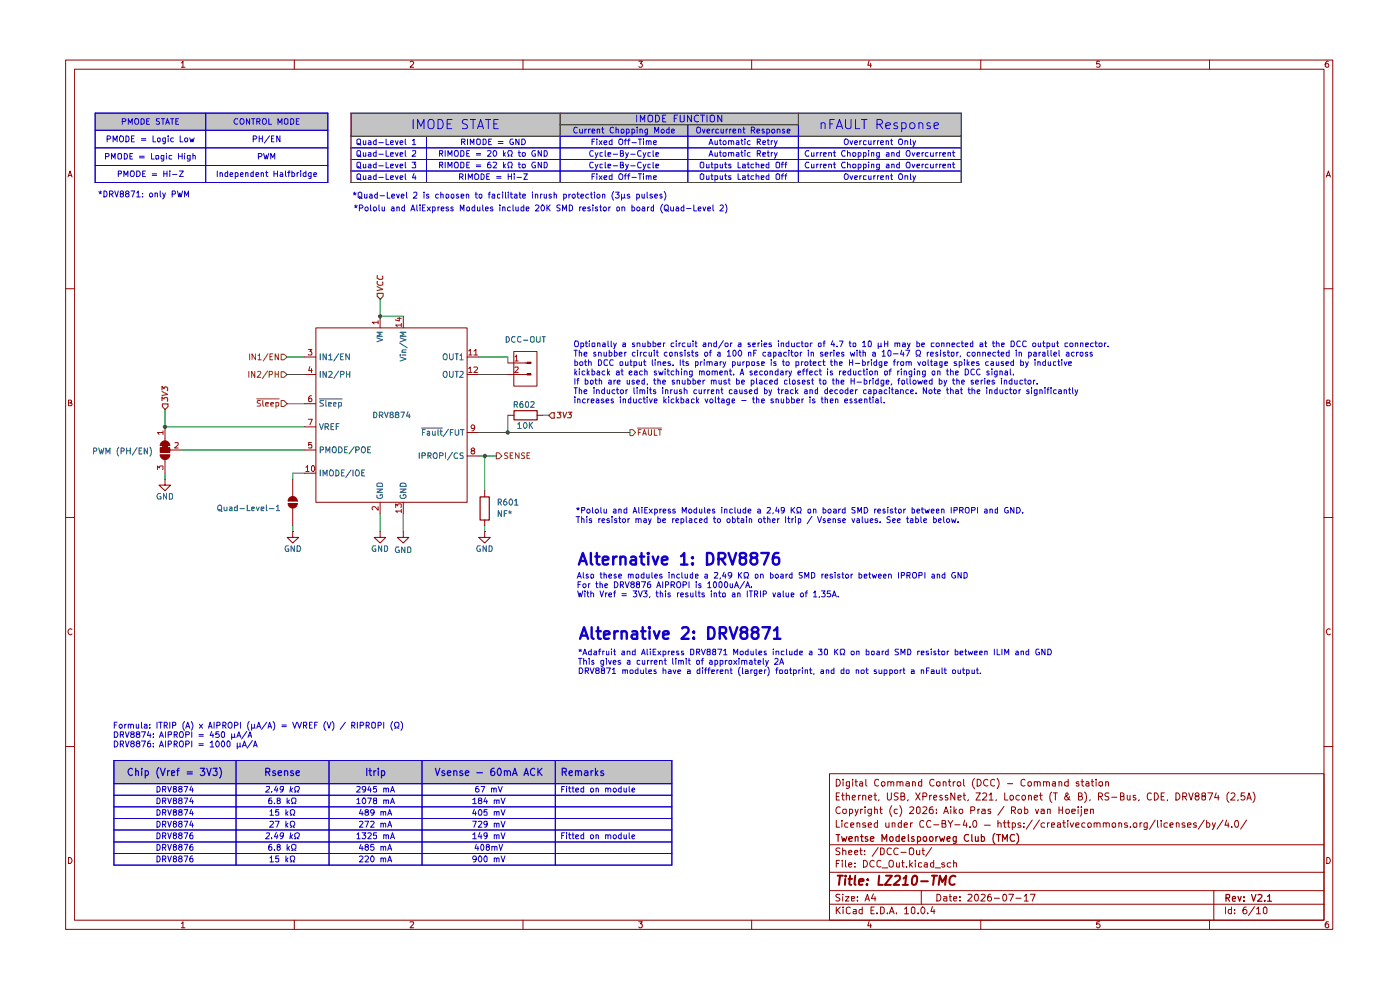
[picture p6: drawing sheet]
<svg xmlns="http://www.w3.org/2000/svg" width="297mm" height="210mm" viewBox="0 0 297 210" stroke-linecap="round" stroke-linejoin="round" font-family="sans-serif">
<g fill="none" stroke="#920000" stroke-width=".21">
<path d="M13.9 12.7h268.8v184.4h-268.8zM15.8 14.7h265.1v180.5h-265.1zM38.5 13.3h.1l.2-.3v1.3M38.5 14.3h.7M62.4 12.7v2M87 13.2l.5-.2 .3 .2-.1 .4-.7 .7h.8M111 12.7v2M135.5 13h.8l-.5 .5 .4 .1v.6h-.7M159.5 12.7v2M184.4 12.9l-.3 .9h.8M184.7 13.4v.9M208.1 12.7v2"/>
<path d="M233.3 13h-.6l-.1 .6h.7v.6h-.7M256.6 12.7v2M281.8 13a.71 .71 0 0 0-.7 .5 .71 .71 0 0 0 .3 .8l.4-.1v-.6l-.4-.1-.3 .3M14.4 37.5l.5-1.2 .4 1.2M14.5 37.2h.7M281.4 37.5l.4-1.2 .4 1.2M281.5 37.2h.6M13.9 61.3h1.9M280.9 61.3h1.8M14.5 85.5h.4l.3-.3-.2-.3h-.5v1.2h.6l.2-.5-.4-.1M281.5 85.5h.4l.2-.3-.1-.3h-.5v1.2h.6l.1-.5-.3-.1M13.9 109.8h1.9"/>
<path d="M280.9 109.8h1.8M15.3 133.5a.59 .59 0 0 0-.9 .5 .59 .59 0 0 0 .8 .6l.1-.1M282.2 133.5a.59 .59 0 0 0-.8 .5 .59 .59 0 0 0 .7 .6l.1-.1M13.9 158.4h1.9M280.9 158.4h1.8M176 164.1h104.9v31.1h-104.9zM176 179.2h104.9M177.4 174v1.5h.7M177.4 165.3a.73 .73 0 0 1 .9 .7 .73 .73 0 0 1-.9 .7zM177.4 168.9h.5M178.1 168.2h-.7v1.5h.7M178.2 180l-.6-.1-.3 .2 .1 .4 .8 .4-.1 .3h-.8"/>
<path d="M178.3 171.2a.67 .67 0 0 0-1 .6 .67 .67 0 0 0 .9 .7l.1-.1M178.5 168.7h.6M178.6 174v.2M178.6 174.5v1M178.8 168.2v1.4l.3 .1M178.8 179.9v1.4M178.9 171.7h.6l-.1 .8a.45 .45 0 0 1-.6-.2zM178.9 165.3v.2M178.9 165.8v.9M179.5 168.9l.1-.1a.36 .36 0 0 1 .6 .1v.8M179.5 168.2v1.5M179.9 174.6a.45 .45 0 0 0-.7 .2l.1 .6 .6 .1"/>
<path d="M180.2 172.5l.4 .1 .3-.3-.2-.6h-.5v1.4M180.2 165.8v1.2a.45 .45 0 0 1-.7 .2M180.2 165.9h-.7v.8h.7M180.5 175l.6-.1-.1-.4h-.4l-.1 .2v.6v.2h.6M180.8 169.2l.7-.2-.2-.3-.4 .1-.1 .7 .3 .2 .3-.1M180.9 165.3v.2M180.9 165.8v.9M181.4 171.7l.3 .9M181.4 165.8h.5M181.6 165.3v1.3l.3 .1M181.8 174.7l.2-.2 .4 .2v.8M181.8 174.5v1"/>
<path d="M182.1 171.7l-.7 1.4M182.2 168.7v1M182.4 165.9l.4-.1 .2 .2v.7M182.6 179.9v1.2l.3 .2M182.6 168.7l-.4 .2M182.6 171.7v.9M183 171.7h-.3l-.1 .2M183 168.9l.1-.1a.36 .36 0 0 1 .6 .1v.8M183 166.2h-.6l-.1 .2 .3 .3h.4M183 168.7v1M183.5 171.1v.1M183.5 171.7v.9"/>
<path d="M183.6 174.6l-.3-.1-.3 .2 .1 .3h.5v.5h-.6M183.7 165.3v1.3l.2 .1M184.2 175l.7-.1v-.3l-.5-.1-.2 .2 .1 .8h.6M184.3 169.2l.6-.2-.1-.3-.4 .1-.1 .7 .1 .2 .5-.1M184.9 172.5a.52 .52 0 0 1-.8-.2l.2-.6h.6l-.1 1.2-.3 .2-.3-.1M185.4 168.7h.6M185.5 171.7h.5l.1 .9M185.5 171.1v1.5M185.6 168.2v1.4l.4 .1M186.1 174v1.5h-.5l-.1-.7 .2-.3 .4 .1M186.3 179.8l-1.3 1.8M186.4 165.5a.55 .55 0 0 0-.7 0 .55 .55 0 0 0-.2 .7l.1 .4 .4 .1h.4"/>
<path d="M186.5 169.6l-.1 .3M186.6 171.7h.6M186.8 179.9h.4l.4 .3v.8l-.4 .3h-.4zM186.8 171.1v1.3l.4 .2M187.1 165.9h.6v.8h-.6zM187.9 174.5l.1 1 .6-.1M188.3 168.2v1.2l.2 .3 .4-.1 .2-.2v-1.2M188.3 165.9l.5-.1 .2 .2v.7M188.3 165.8v.9M188.6 174.5v1M189 166l.2-.2 .4 .2v.7M189.2 170.9a1.74 1.74 0 0 0 0 2.3"/>
<path d="M189.3 174.7l.1-.2 .5 .1v.9M189.3 174.5v1M190.3 165.9l.4-.1 .3 .2v.7M190.3 165.8v.9M190.4 171.7h-.5l-.2 .2v.4l.2 .3 .5-.1M190.5 168.3l-.6-.1-.1 .2v.4l.6 .2 .1 .4-.3 .3-.5-.1M190.9 170.9a1.74 1.74 0 0 1 0 2.3M191 166l.1-.2 .5 .2v.7M191.1 168.9h.5l.2-.1 .1-.3-.3-.3h-.5v1.5h.6a.45 .45 0 0 0 .1-.8h-.2M191.2 174v1.5h-.6v-.9h.6M191.8 175l.7-.1v-.3l-.4-.1-.3 .2 .1 .8h.6M192.2 165.9l.5-.1 .2 .2v.7"/>
<path d="M192.7 169.6l-.2 .3M192.9 166.2h-.7l-.1 .2 .3 .3h.5M193 171.2l.6-.1 .2 .5-.9 1h.9M193.2 174.5v1M193.6 174.5l-.4 .3M193.6 165.9l.4-.1 .2 .2v.7M193.6 165.8v.9M194.3 168.2l.9 1.5M194.5 171.2l.4-.1 .3 .3v.9l-.3 .3-.5-.3zM195.2 168.2l-.9 1.5M195.5 165.9h-.6v.8h.6M195.5 165.3v1.4"/>
<path d="M195.8 179.9v1.2l.3 .2M195.8 171.2l.6-.1 .2 .5-.9 1h.9M195.8 168.9h.7a.45 .45 0 0 0-.1-.7h-.6v1.5M196 174.2v-.1a.5 .5 0 0 0-.8 .3v.9l.2 .2 .6-.1M197.2 168.7v1M197.5 174.2l-.1-.1a.75 .75 0 0 0-.9 .4 .75 .75 0 0 0 .3 1l.7-.1M197.6 168.7l-.4 .2M197.6 179.8l-1.2 1.8M197.9 171.1l-.5 .1a1.01 1.01 0 0 0-.1 1.3h.6l.1-.5-.3-.3h-.4l-.2 .3M198.1 169.2l.6-.2-.1-.3-.4 .1-.1 .7 .1 .2 .5-.1M198.1 175h1.1M198.2 165.5a.68 .68 0 0 0-1 .4 .68 .68 0 0 0 .7 .8h.3"/>
<path d="M198.7 172.4v.2M198.7 171.7v.1M198.7 165.9h.7v.8h-.7zM199.9 174.7h.6v-.6l-.6-.1v1.5h.6l.2-.5-.3-.3M199.9 168.8l-.4-.1-.2 .2 .2 .3 .4 .2v.2h-.6M200.1 165.9l.4-.1 .2 .2v.7M200.1 165.8v.9M200.2 172.6l.5-1.5 .5 1.5M200.4 172.2h.6M201 168.8h-.5v.3l.6 .3-.1 .3-.5-.1M201.1 174l.5 .8 .5-.8M201.2 165.8h.5"/>
<path d="M201.4 165.3v1.3l.3 .1M201.6 174.8v.7M201.7 171.1v.1M201.7 171.7v.9M202.2 165.8v.9M202.4 171.1v1.5M202.5 172l.4 .6M202.6 168.2v1.5l-.9-1.5v1.5M202.6 175h1.1M202.6 165.8l-.4 .3M202.9 171.7l-.5 .5M203.2 165.9h.5v.8h-.5z"/>
<path d="M203.2 169.2l.7-.2-.1-.2h-.6v.8h.6M203.6 171.7h.6l.1 .6-.3 .3h-.3l-.2-.3zM204.3 168.7h.5M204.4 165.3v1.3l.3 .1M204.5 168.2v1.3l.3 .2M204.7 173.9l-.4 1.1h.9M205 174.5v1M205.4 169.6l-.1 .3M205.8 175.4v.1M205.9 171.9l.8-.1v-.6l-.8-.1v1.5M206.7 174a.78 .78 0 0 1 .6 .6 .78 .78 0 0 1-.3 .8l-.4 .1-.1-.3a.99 .99 0 0 1 .2-1.2zM206.7 165.1a1.64 1.64 0 0 0 0 2.2"/>
<path d="M207 168.2h1l-1 1.5h1M207.3 165.3a.73 .73 0 0 1 .9 .7 .73 .73 0 0 1-.9 .7zM207.5 171.7v.9M207.8 171.7h-.2l-.1 .2M208.3 171.7h.6l.1 .9M208.5 168.4l.2-.2h.3l.3 .4-.9 1.1h.9M208.8 175h1.3M209 172h-.5l-.3 .2 .3 .4 .5-.1M209.6 165.5a.65 .65 0 0 0-1 .5 .65 .65 0 0 0 .9 .7h.1M209.8 168.6l.4-.2 .1-.2v1.5M209.8 169.7h.9M210.2 171.7h-.5l-.1 .1 .2 .3 .4 .1v.3h-.6"/>
<path d="M211 165.5l-.4-.2-.4 .3 .1 1 .3 .1h.4M211.4 169.6l-.1 .3M211.5 165.1a1.62 1.62 0 0 1 0 2.2M211.7 174.7l.3-.2 .4 .2v.8M211.7 174v1.5M212.8 174.5h.6M213 171.1l-1.3 1.8M213.1 174v1.3v.2h.3M213.1 168.2v1.5h.7M213.7 174.5h.5M213.7 166.2h1.1M213.9 174v1.3l.1 .2h.2"/>
<path d="M214.3 168.8l.5-.1 .2 .2v.5l-.2 .3-.5-.1zM214.6 171.9l.7-.1 .1-.1-.1-.5-.7-.1v1.5M214.8 174.6a.45 .45 0 0 1 .6 .2l-.1 .6-.5 .1M214.8 174.5v1.5M214.9 171.9l.5 .7M216.1 171.7h.5v.8a.45 .45 0 0 1-.7-.2zM216.3 168.8a.52 .52 0 0 0-.8 .1l.2 .7h.6M216.5 174.6l-.3-.1-.3 .2 .1 .3h.5v.5h-.6M216.8 168.9l.2-.2 .5 .1v.8l-.5 .1-.2-.3zM217.2 175.4v.1M217.2 174.6v.1M217.4 171.7h.5l.2 .2v.4l-.3 .3-.4-.1"/>
<path d="M217.4 171.1v1.5M217.5 165.5l-.5-.2-.4 .3 .1 1 .3 .1h.5M218.1 165.9h.6v.8h-.6zM218.2 168.9v-.1a.36 .36 0 0 1 .6 .1v.8M218.2 168.7v1M219 173.9l-1.3 2M219.4 169.2l.7-.2v-.2l-.4-.1-.3 .2 .1 .7h.6M219.4 165.9l.4-.1 .3 .2v.7M219.4 165.8v.9M219.7 171.7l.3 .9 .3-.9M220.1 166l.2-.2 .4 .2v.7M220.5 173.9l-1.3 2"/>
<path d="M220.5 168.7h.6M220.8 168.2v1.3l.3 .2M220.8 171.7h.6l.1 .9M221.4 165.9l.4-.1 .2 .2v.7M221.4 165.8v.9M221.5 172l-.7 .1v.4h.7M221.6 174.6a.52 .52 0 0 0-.8 .2l.2 .7h.6M222 166l.2-.2 .4 .2v.7M222.2 171.7h.6v.9M222.2 171.7v.9M222.2 174.5v1M222.6 174.5l-.4 .3"/>
<path d="M223 175l.7-.1-.1-.4h-.4l-.2 .2v.6l.1 .2h.5M223.1 168a1.62 1.62 0 0 0 0 2.2M223.3 165.9h.6v.8M223.5 168.2h.8M223.9 166.2h-.6l-.1 .2 .3 .3h.4M223.9 168.2v1.5M224.3 174.6l.4-.1 .3 .2v.8h-.7v-.5l.7-.1M224.7 165.9l.4-.1 .2 .2v.7M224.7 165.8v.9M224.7 171.1v1.5M224.7 171.8h.7M225.4 174.5h.6"/>
<path d="M225.4 171.1v1.5M225.7 174v1.3l.1 .2h.2M226.3 171.7h.4l.2 .2v.4l-.3 .3h-.2l-.3-.3zM226.5 174v.2M226.5 174.5v1M226.6 165.9l-.4-.1-.4 .3 .1 .6h.7M226.6 165.3v1.4M226.9 168.9a.58 .58 0 0 1-.3 .7 .58 .58 0 0 1-.7-.1v-.5l.7-.5-.2-.3-.3 .4 .9 1.1M227 174.5l.4 1 .4-1M227.4 172.1l.7-.1-.1-.3h-.5l-.1 .1v.6l.2 .2 .4-.1M228.2 175l.7-.1v-.3l-.4-.1-.3 .2 .1 .8h.6M228.7 171.1v.1"/>
<path d="M228.7 171.7v.9M228.8 168.9h.5l.2-.1 .1-.3-.3-.3h-.5v1.5h.5l.3-.2 .1-.3-.4-.3M228.9 165.9l-.3-.1-.3 .2 .1 .2 .5 .1v.4h-.6M229.3 165.8h.6M229.4 171.7v1.1l-.3 .3M229.4 171.1v.1M229.6 165.3v1.3l.3 .1M230.1 172.1l.7-.1-.1-.3h-.6v.8h.6M230.1 168a1.62 1.62 0 0 1 0 2.2M230.2 174.6l-.5-.1-.2 .3 .2 .7h.5M230.4 165.9l.4-.1 .2 .2v.7M230.8 174.6a.45 .45 0 0 1 .7 .2l-.1 .6-.6 .1z"/>
<path d="M231 166.2h-.6l-.1 .2 .2 .3h.5M231.3 169.6l-.1 .3M231.3 171.7h.6v.9M231.3 171.7v.9M231.5 165.8h.5M231.7 165.3v1.3l.3 .1M232.1 174.7l.3-.2 .3 .1v.9M232.1 174.5v1M232.5 165.3v.2M232.5 165.8v.9M232.7 174.7l.3-.2 .4 .2v.8M233 168.9h.7l.2-.2-.1-.3-.3-.2h-.5v1.5"/>
<path d="M233.2 165.9h.7v.8h-.7zM233.4 168.9l.5 .8M234.1 174.7l.2-.2 .3 .1v.9M234.1 174.5v1M234.6 165.9l.4-.1 .2 .2v.7M234.6 165.8v.9M234.6 174.7l.3-.2 .4 .2v.8M235.2 168.3l-.6-.1-.1 .2v.4l.1 .1h.4l.2 .5-.2 .3-.6-.1M235.8 169.1h1.1M236.2 174.5h.2l.3 .3-.1 .7h-.5l-.2-.3v-.4zM237.4 174.7l.1-.2 .5 .2v.8M237.4 174.5v1"/>
<path d="M237.7 168.9h.6l.2-.3-.1-.2-.7-.2v1.5h.5l.3-.2v-.5l-.4-.1M239.1 174.6l-.3-.1-.3 .2 .1 .3h.5v.5h-.6M239.1 168.7l.1 .9 .4 .1 .1-.2M239.7 168.7v1M239.8 175.4v.1M240.4 174.8a.45 .45 0 0 1 .8-.1l-.1 .8h-.5zM240.9 168.8h-.5v.3l.6 .3-.3 .3-.3-.1M241.7 169.6l-.2 .3M241.8 174.5v1M242.3 174.5l-.5 .3M243.4 174.5v1.2l-.3 .3-.4-.1M243.4 174.6l-.5-.1-.2 .2v.7l.7 .1"/>
<path d="M244.2 168.4v-.1a.69 .69 0 0 0-.8 .2 .69 .69 0 0 0 .1 .9v.1a.55 .55 0 0 0 .7 .1v-.1M244.9 168.2a.77 .77 0 0 1 .8 .7 .77 .77 0 0 1-.8 .8zM245.1 173.9l-1.2 2M245.6 174v1.3l.1 .2M246.3 174v.2M246.3 174.5v1M246.3 168.9h.5M247 168.2h-.7v1.5h.7M247.7 174.6a.52 .52 0 0 0-.8 .2l.2 .7h.6M247.7 169.6l-.1 .3M248.2 175l.7-.1-.2-.4-.5 .2v.6l.1 .2h.5M249.5 168.2a.77 .77 0 0 1 .8 .7 .77 .77 0 0 1-.8 .8z"/>
<path d="M249.5 174.7l.2-.2 .4 .2v.8M249.5 174.5v1M250.9 168.9h.8a.45 .45 0 0 0-.2-.7h-.6v1.5M251.2 168.9l.6 .8M251.3 174.6l-.3-.1-.3 .2 .1 .3h.5v.5h-.6M251.9 175l.8-.1-.1-.3-.4-.1-.3 .2 .1 .8h.6M252.2 168.2l.5 1.5 .4-1.5M253.8 174.6l-.4-.1-.2 .2 .1 .3h.5v.5h-.6M253.8 168.9l-.3-.3 .1-.2 .2-.2h.3l.3 .4-.3 .3h-.5a.52 .52 0 0 0 .2 .8h.3a.46 .46 0 0 0 .3-.4 .46 .46 0 0 0-.3-.4M255.2 168.9l-.2-.2v-.3l.2-.2 .4 .1 .1 .4-.7 .2v.6l.2 .2 .5-.2v-.6h-.2M255.5 173.9l-1.3 2M256 174v1.5h.5l.2-.7-.3-.3-.4 .1"/>
<path d="M256.2 168.2h1.1l-.7 1.5M257.2 174.5l.3 1M257.8 174.5l-.5 1.4-.1 .1M258 168.2l-.3 1h.9M258.4 168.7v1M259.5 173.9l-1.3 2M260.2 173.9l-.3 1.1h.8M260.6 174.5v1M260.7 168l-.4 .6v1l.4 .6M261.1 168.4l.6-.2 .3 .4-.9 1.1h.9M261.3 175.4v.1M262.2 174a.78 .78 0 0 1 .6 .6 .78 .78 0 0 1-.2 .8l-.4 .1-.2-.3a.99 .99 0 0 1 .2-1.2z"/>
<path d="M262.7 169.6l-.1 .3M264 168.2h-.6l-.1 .7 .1-.1 .5 .1 .2 .1-.1 .5-.2 .2h-.4l-.1-.2M264.5 173.9l-1.3 2M264.5 169.7l.5-1.5 .5 1.5M264.6 169.3h.7M265.8 168a1.62 1.62 0 0 1 0 2.2M14.5 181.9a.65 .65 0 0 1 .8 .6 .65 .65 0 0 1-.8 .7zM38.5 195.9l.3-.4v1.3M38.5 196.8h.7M62.4 195.2v1.9M87 195.6l.7-.1 .1 .3-.8 1h.8M111 195.2v1.9"/>
<path d="M135.5 195.5h.8l-.5 .5 .5 .2-.1 .5-.5 .1-.2-.2M159.5 195.2v1.9M176 191.8h104.9M176 188.9h104.9M176 185h104.9M177.4 192.4v1.4M177.4 183.2h.5M177.6 193l.7 .8M178.1 182.5h-.7v1.4M178.2 189.8h-.8l-.1 .3 .8 .4 .1 .4-.3 .2-.6-.1M178.3 192.4l-.9 .8M178.7 182.5v.2"/>
<path d="M178.7 183v.9M178.8 189.7v.1M178.8 180.5l.4-.1 .2 .1v.8M178.8 190.2v.9M178.9 192.4v.2M178.9 192.9v.9M179.4 190.2h.7l-.7 .9h.7M179.4 182.5v1.3l.1 .1M180 183.4l.7-.1-.2-.3-.5 .2v.6l.3 .1 .3-.1M180 180.8l.7-.1-.2-.3-.5 .1v.6l.3 .2 .3-.1M180.4 192.6l-.4-.2-.5 .3 .1 1 .4 .1 .4-.1M180.6 190.6l.7-.1-.1-.3h-.6v.8h.6"/>
<path d="M181.1 192.9h.5v.9M181.3 180.8l.7-.1-.2-.3h-.3l-.2 .1v.6l.2 .2 .4-.1M181.4 183.8v.1M181.4 183.1v.1M181.6 193.2l-.5 .1-.1 .2 .1 .3h.5M181.9 191v.1M181.9 190.2v.2M182.4 180.4h.5M182.9 192.9h-.5l-.2 .7a.45 .45 0 0 0 .7 .2M182.9 192.4v1.4M183.2 182.5a.73 .73 0 0 1 .8 .7 .73 .73 0 0 1-.8 .7zM183.4 181.2v.1"/>
<path d="M183.4 180.5h.1M183.5 191.1l.5-1.4 .4 1.4M183.7 190.7h.7M184.4 195.4l-.3 1h.8M184.7 196v.8M184.8 193.1h.5M185.3 189.6l-.4 1h.9M185.5 192.4h-.7v1.4h.7M185.5 182.7a.65 .65 0 0 0-1 .5 .65 .65 0 0 0 .9 .6h.1M185.6 190.2v.9M186 193.7v.1M186.8 192.4h.4l.4 .3v.8l-.4 .3h-.4z"/>
<path d="M186.9 182.7l-.4-.2-.5 .3 .1 1 .4 .1 .4-.1M187.2 184.1h1.1M188.3 193.7v.1M188.7 193.8l.5-1.4 .5 1.4M188.7 182.7l.2-.2 .5 .2 .1 .7-.1 .4-.2 .1-.5-.1zM188.8 193.4h.7M189.1 180a.68 .68 0 0 0-1 .5 .68 .68 0 0 0 .7 .8l.3-.1M190.2 193.7v.1M190.2 183v.8h.6M190.5 180a.68 .68 0 0 0-.9 .5 .68 .68 0 0 0 .6 .8l.3-.1M190.8 183v.9M191.1 180.8h1.1"/>
<path d="M191.3 183h.5M191.5 182.5v1.3l.3 .1M191.9 192.8l.4-.4v1.4M191.9 193.8h.8M192.3 183.8v.1M192.9 180l.3-.1 .6 .1v.8l-.1 .4-.5 .1-.3-.2zM193 182.5v1.4M193.2 183.4l.4 .5M193.3 192.7l.4-.3 .4 .3v.9l-.3 .2-.5-.2zM193.6 183l-.6 .5M194.2 182.5v.2M194.2 183v.9"/>
<path d="M194.4 180.4v.7l.3 .2 .4-.1M194.8 193.7v.1M195.1 180.4v.9M195.4 188.9v2.9M195.5 183.1h-.6v.7h.6M195.6 180.4h.5M195.7 192.4h.2a.8 .8 0 0 1 .3 .8 .8 .8 0 0 1-.5 .6 .89 .89 0 0 1 0-1.4zM196.1 183.1h.6v.8M196.7 183.3l-.6 .1-.1 .2 .3 .3 .4-.1M196.8 193.7v.1M197.8 192.3l-.3 1h.8M198.1 183.1l-.5-.1-.2 .3 .1 .5h.6"/>
<path d="M198.1 182.5v1.4M198.2 192.9v.9M198.4 184.1h1.1M198.7 189.7a.73 .73 0 0 1 .9 .7 .73 .73 0 0 1-.9 .7zM200.2 190.2h.6l.1 .9M200.4 183.1l-.4-.1-.2 .3 .1 .1 .5 .1v.3l-.2 .1-.4-.1M200.9 190.5l-.7 .1v.4h.7M201.4 190.2h.5M201.5 189.7v1.3l.4 .1M201.7 183.1l-.4-.1-.3 .3v.5h.7M202.3 190.6l.7-.1-.1-.3h-.5l-.1 .2v.6l.2 .1 .4-.1M202.3 183.1h.6v.8"/>
<path d="M202.3 182.5v1.4M203.7 191v.1M203.7 190.2v.2M205.4 189.8l.5-.1 .3 .4-.9 1h.9M206.9 189.8h.5a1.01 1.01 0 0 1-.2 1.3 .87 .87 0 0 1-.3-1.3zM208.1 195.2v1.9M208.1 189.8h.8l.1 .3-.9 1h.9M210.2 189.7a.57 .57 0 0 0-.7 .6v.6l.3 .2h.3l.2-.2v-.4l-.2-.3h-.3l-.3 .3M210.9 190.5h1.1M212.8 189.8l.3-.1a.73 .73 0 0 1 .5 .7 .73 .73 0 0 1-.5 .7l-.3-.1-.1-.5zM214 189.7h1l-.7 1.4M215.5 190.5h1.1"/>
<path d="M217.3 190.1l.4-.4v1.4M217.3 191.1h.8M218.6 189.7h1l-.6 1.4M233.3 195.5h-.6l-.1 .6 .2-.1h.3l.3 .2v.3l-.3 .3h-.3l-.2-.2M256.6 195.2v1.9M257.5 188.9v6.3M260 192.4v1.4M261.2 192.9h-.5l-.1 .3v.4l.2 .2h.4M261.2 192.4v1.4M261.9 193.7v.1M261.9 192.9v.2M264.4 192.4l-.5 .1-.1 .2v1.1a.52 .52 0 0 0 .7-.2v-.4l-.3-.3-.4 .1-.1 .2"/>
<path d="M266.1 192.3l-1.2 1.9M266.6 192.8l.4-.4v1.4M266.6 193.8h.8M268 192.7l.3-.3 .5 .3v.9l-.4 .2-.4-.2zM281.5 181.9a.65 .65 0 0 1 .7 .6 .65 .65 0 0 1-.7 .7zM281.8 195.5h-.4l-.3 .5v.5l.3 .3 .4-.1v-.7h-.4l-.3 .2"/>
</g>
<g fill="none" stroke="#920000" stroke-width=".25">
<path d="M177.4 177h.7M177.8 177v1.5M178.6 177.5l.2 1 .3-.7 .2 .7 .4-1M180.1 178l.7-.2v-.3h-.5l-.2 .2 .1 .7h.6M181.4 177.6l.2-.1h.4v1M181.4 177.5v1M182.5 177.5h.6M182.8 177v1.4l.3 .1M184.1 177.5h-.5v.4l.5 .2-.2 .4-.3-.1M184.7 178l.7-.2-.1-.3h-.4l-.2 .2v.7h.6M187.1 178.5v-1.5l.5 1 .5-1v1.5M188.8 177.6l.4-.1a.6 .6 0 0 1 0 1h-.2a.6 .6 0 0 1-.2-.9z"/>
<path d="M190.7 177.5h-.4l-.2 .1v.7l.2 .2 .4-.1M190.7 177v1.5M191.3 178l.7-.2-.2-.3h-.4l-.1 .7 .3 .3 .3-.1M192.7 177v1.4l.2 .1M193.9 177.5h-.4l-.1 .2 .1 .3 .5 .1-.1 .3h-.5M194.6 177.5h.4l.3 .3-.1 .6h-.6M194.6 177.5v1.4M197.3 177.5h.4a.6 .6 0 0 1 0 1l-.4-.1zM198.5 177.5v1M199 177.5l-.5 .3M199.3 177.5l.3 1 .3-.7 .2 .7 .3-1M200.9 178l.7-.2-.2-.3h-.4l-.1 .7 .3 .3 .3-.1"/>
<path d="M202.9 177.5v1.1l-.2 .3h-.4M202.9 177.5h-.5l-.2 .3 .1 .6h.6M205.5 177.1l-.6-.1a.7 .7 0 0 0-.4 1 .7 .7 0 0 0 1 .3M206.2 177v1.4l.1 .1M206.9 177.5v.9l.4 .1 .2-.2M207.5 177.5v1M208.2 177.5h.4l.3 .3-.1 .6h-.6M208.2 177v1.5M211.1 176.8a1.64 1.64 0 0 0 0 2.2M211.4 177h.9M211.8 177v1.5M212.7 178.5v-1.5l.5 1 .5-1v1.5"/>
<path d="M215.2 177.1l-.7-.1a.75 .75 0 0 0-.2 1 .75 .75 0 0 0 .8 .4l.1-.1M215.7 176.8a1.76 1.76 0 0 1 .2 1.9l-.2 .3M260.1 190.5l.7-.1 .1-.6-.8-.1v1.5M260.4 190.5l.5 .7M261.4 190.7l.7-.1-.1-.4h-.5l-.1 .7 .2 .3 .4-.1M262.6 190.2l.4 1 .3-1M263.9 191v.2M263.9 190.2v.2M265.5 189.7l.4 1.5 .5-1.5M266.9 189.8h.7l.1 .4-.9 1h.9M268.3 191v.2M268.9 190.2l.4-.5v1.5"/>
<path d="M268.9 191.2h.8"/>
<circle cx="196.2" cy="178" r=".48"/>
</g>
<g fill="none" stroke="#920000" stroke-width=".42">
<path d="M177.7 185.8h1.1M178.2 185.8l-.2 1.9M179.3 186.4l-.1 1.3M179.4 185.8v.1M180 186.4h.8M180.3 185.8l-.1 1.6 .4 .3M181.4 185.8l-.1 1.6 .2 .3M182.2 187l1-.1-.1-.4a.6 .6 0 0 0-.8 .2v.9h.7M184 187.5l-.1 .2-.1-.1 .2-.1-.1 .2M184.1 186.5v.2M186.5 185.8l-.2 1.9h1M188 185.8h1.2l-1.5 1.9h1.3"/>
<path d="M189.9 185.9l.3-.1h.5l.2 .1v.4l-.1 .3-1.2 1.1h1.1M191.5 187.7h1.1M191.7 186.3l.6-.5-.3 1.9M193.7 185.9l.4-.1 .4 .1a1.65 1.65 0 0 1-.3 1.7l-.4 .1-.3-.2a1.72 1.72 0 0 1 .2-1.6zM195.4 186.9h1.4M197.7 185.8h1.1M198.2 185.8l-.3 1.9M199.1 187.7l.3-1.9 .5 1.3 .8-1.3-.2 1.9M202.7 185.9l-.1-.1a.85 .85 0 0 0-1.2 .8v.6a.66 .66 0 0 0 1.1 .3"/>
</g>
<g fill="#c3c3c3">
<path d="M74.5 24h44.3v4.9h-44.3z"/>
<path d="M118.8 24h50.6v2.5h-50.6z"/>
<path d="M169.4 24h34.5v4.9h-34.5z"/>
<path d="M118.8 26.5h27.1v2.4h-27.1z"/>
<path d="M145.9 26.5h23.5v2.4h-23.5z"/>
</g>
<path d="M74.5 24h129.4v14.7h-129.4zM118.8 24v4.9h-44.3M169.4 24v2.5h-50.6M169.4 28.9h34.5" fill="none" stroke="#454545" stroke-width=".21"/>
<path d="M74.5 31.4h129.4M74.5 33.8h129.4M74.5 36.3h129.4M90.5 28.9v9.8M145.9 26.5v12.2M169.4 28.9h-50.6v9.8M169.4 26.5v12.2" fill="none" stroke="#1300cc" stroke-width=".21"/>
<g fill="#c3c3c3">
<path d="M20.2 24h23.4v3.6h-23.4z"/>
<path d="M43.6 24h25.9v3.6h-25.9z"/>
</g>
<path d="M20.2 27.6h49.3M20.2 31.4h49.3M20.2 35.1h49.3M20.2 24h49.3v14.7h-49.3zM43.6 24v14.7" fill="none" stroke="#1300cc" stroke-width=".21"/>
<g fill="#c3c3c3">
<path d="M24.2 161.3h25.9v4.9h-25.9z"/>
<path d="M50.1 161.3h19.7v4.9h-19.7z"/>
<path d="M69.8 161.3h19.7v4.9h-19.7z"/>
<path d="M89.5 161.3h28.3v4.9h-28.3z"/>
<path d="M117.8 161.3h24.7v4.9h-24.7z"/>
</g>
<path d="M24.2 166.2h118.3M24.2 168.7h118.3M24.2 171.1h118.3M24.2 173.6h118.3M24.2 176.1h118.3M24.2 178.6h118.3M24.2 161.3h118.3v22.2h-118.3zM50.1 161.3v22.2M69.8 161.3v22.2M89.5 161.3v22.2M117.8 161.3v22.2M24.2 181.1h118.3" fill="none" stroke="#1300cc" stroke-width=".21"/>
<path d="M133.6 91.1h.6l.6 .6-.6 .7h-.6z" fill="#fff"/>
<path d="M133.6 91.1h.6l.6 .6-.6 .7h-.6zM135.2 90.8h5.1M135.4 91.7h.4M136 91.1h-.6v1.2M136.4 92.3l.3-1.2 .4 1.2M136.4 92h.6M137.5 91.1v1l.3 .2 .4-.1v-1.1M138.8 91.1v1.2h.6M139.7 91.1h.6M140 91.1v1.2" fill="none" stroke="#765500" stroke-width=".21"/>
<path d="M80 62.2h1.3v.6l-.6 .7-.7-.7z" fill="#fff"/>
<path d="M80.1 59.7l-.1 .5a.81 .81 0 0 0 1.2 .2l-.1-.5M80.1 58.5l-.1 .5 .5 .3h.5l.2-.2-.1-.5M80 62.2h1.3v.6l-.6 .7-.7-.7zM80 60.8l1.2 .6-1.2 .2" fill="none" stroke="#765500" stroke-width=".25"/>
<path d="M109 74.5h4.9v7.4h-4.9z" fill="none" stroke="#920000" stroke-width=".21"/>
<path d="M111.8 76.8h.8v.3h-.8z" fill="#920000"/>
<path d="M111.8 76.8h.8v.3h-.8z" fill="none" stroke="#920000" stroke-width=".21"/>
<path d="M111.8 79.3h.8v.2h-.8z" fill="#920000"/>
<path d="M107.7 77h4.1M107.7 79.5h4.1M111.8 79.3h.8v.2h-.8zM107.7 88.1h1.3M113.9 88.1h1.2" fill="none" stroke="#920000" stroke-width=".21"/>
<path d="M109.3 75.7l.3-.4v1.3M109.3 77.9l.5-.1 .1 .4-.7 .8h.7M109.3 76.6h.6" fill="none" stroke="#ba0000" stroke-width=".21"/>
<path d="M109 87.1h5v2h-5z" fill="none" stroke="#920000" stroke-width=".25"/>
<path d="M105.3 96h.6l.6 .7-.6 .6h-.6z" fill="#fff"/>
<path d="M105.3 96h.6l.6 .7-.6 .6h-.6zM107.7 96.1h-.6v.4l.6 .4-.1 .3h-.5M108.2 96.6h.5M108.8 96h-.6v1.2h.6M110.1 96v1.2l-.8-1.2v1.2M111.3 96.1h-.6v.5a.47 .47 0 0 1 .5 .1 .47 .47 0 0 1 0 .5h-.6M111.8 96.6h.4M112.4 96h-.6v1.2h.6" fill="none" stroke="#765500" stroke-width=".21"/>
<path d="M117 87.5h.6v1.2h-.6l-.6-.6z" fill="#fff"/>
<path d="M116.4 88.1l.6-.6h.6v1.2h-.6zM118.3 87.5h.7l-.4 .4 .4 .1v.5l-.2 .1h-.6M119.5 87.5l.2 1.1 .5-1.1M120.6 87.5h.7l-.5 .4 .4 .2-.1 .5h-.7" fill="none" stroke="#765500" stroke-width=".25"/>
<g fill="none" stroke="#920000" stroke-width=".21">
<path d="M64.6 75.7h2.4M64.6 79.5h2.4M67 69.5h32.1v37h-32.1zM80.6 67.1v2.4M85.6 67.1v2.4M99.1 75.7h2.5M99.1 79.5h2.5M64.6 95.5h2.4M64.6 85.6h2.4M64.6 90.5h2.4M99.1 96.7h2.5M99.1 91.7h2.5"/>
<path d="M61.2 106.8h1.9M64.6 100.4h2.4M80.6 112.7v1.3h1.2l-1.2 1.2-1.2-1.2h1.2M80.6 112.7h.1M80.6 106.5v2.5M85.6 112.7v1.3h1.1l-1.1 1.2-1.3-1.2h1.3M85.6 112.7h.1M85.6 106.5v2.5M102.8 112.7v1.3h1.2l-1.2 1.2-1.2-1.2h1.2M102.8 112.7h.1M102.8 104.1v1.3M102.8 110.3v1.2"/>
</g>
<path d="M101.8 105.4h2v4.9h-2z" fill="none" stroke="#920000" stroke-width=".25"/>
<g fill="none" stroke="#ba0000" stroke-width=".21">
<path d="M65.4 74.1h.8l-.5 .4 .5 .3-.1 .5-.7-.1M65.7 77.8l-.2 .8h.7M66.1 78.2v.8M80.2 68.4h-1.3l.5 .3M80.2 68v.7M84.3 67.5h.8M84.7 67.3v.8l-.8-.2M85.1 69h-1.2l.4 .3M85.1 68.6v.7M99.4 74.5l.4-.4v1.2M99.4 78.2l.4-.4v1.2M99.4 75.3h.7"/>
<path d="M99.4 79h.7M100.5 74.5l.5-.4v1.2M100.5 77.9l.6-.1 .2 .2-.1 .4-.7 .6h.8M100.5 75.3h.8M64.9 99.1l.3-.3v1.2M65.4 88.9h.8l-.5 1.2M66.1 93.8h-.6v.6l.4-.1 .3 .2-.1 .5-.6-.1M66.1 83.9h-.3l-.3 .4 .1 .8a.36 .36 0 0 0 .6-.1v-.3a.35 .35 0 0 0-.4-.3 .35 .35 0 0 0-.3 .3M66.3 98.8a.68 .68 0 0 1 .5 .6 .68 .68 0 0 1-.5 .6l-.2-.2v-.8zM100.2 95.6l-.3-.3 .3-.3h.3l.2 .4-.8 .4v.2l.3 .3 .4-.1 .1-.2v-.2l-.2-.2M100.7 90.6l-.2 .3h-.4l-.2-.5 .3-.3h.3l.2 .3-.2 .8-.4 .2M64.9 100h.7"/>
<path d="M80.2 107.5v.7l-.7-.7h-.4l-.2 .1v.4l.2 .2M83.9 107.6v-.7l.5 .4 .1-.4h.5v.7M85.1 108.4h-1.2l.4 .3M85.1 108.1v.6"/>
</g>
<g fill="none" stroke="#006665" stroke-width=".21">
<path d="M67.9 75.1v1.2M67.9 78.8v1.2M69.2 75.1v1.2l-.7-1.2v1.2M69.2 78.8v1.2l-.7-1.2v1.2M69.7 75.4l.4-.3v1.2M69.7 78.9l.5-.1 .3 .2-.8 1h.8M69.7 76.3h.8M71.8 75.1l-1 1.5M71.8 78.7l-1 1.6M72.3 79.5h.5l.2-.3-.1-.3-.6-.1v1.2M72.3 75.6h.4M72.9 75.1h-.6v1.2h.6"/>
<path d="M73.5 78.8v1.2M73.5 79.4h.7M74.1 75.1v1.2l-.7-1.2v1.2M74.2 78.8v1.2M80 71.7l1.1 .4-1.1 .4M81.1 70.5h-1.1l.8 .4-.8 .4h1.1M84.8 72.8l1.6 1M84.9 75.7l1.2 .5-1.2 .4M84.9 75.3h.1M84.9 71.7l1.2 .4-1.2 .4M85.3 75.3h.8M85.3 74.7h.8"/>
<path d="M86.1 74.2h-.6l-.2 .2 .1 .3M86.1 70.5h-1.2l.8 .4-.8 .4h1.2M94.1 75.2l.5-.1a.86 .86 0 0 1 0 1.2 .46 .46 0 0 1-.6-.4zM94.1 78.9l.5-.1a.86 .86 0 0 1 0 1.2h-.2a.79 .79 0 0 1-.3-1.1zM95.4 75.1v1l.2 .2h.3l.2-.2v-1M95.4 78.8v1l.2 .2h.3l.2-.2v-1M96.6 75.1h.6M96.6 78.8h.6M96.9 75.1v1.2M96.9 78.8v1.2M97.6 75.4l.3-.3v1.2M97.6 78.9h.7v.4l-.8 .7h.8"/>
<path d="M97.6 76.3h.7M67.8 89.9l.4 1.2 .4-1.2M67.8 84.6h4.8M67.9 95.5l.6-.1 .1-.5-.7-.1v1.2M67.9 99.7v1.3M68.6 85h-.6l-.1 .2 .2 .3h.3l.2 .3v.2l-.2 .1h-.5M69 90.5h.5l.2-.2-.1-.3-.6-.1v1.2M69.1 96v-1.2l.4 .9 .5-.9v1.2M69.1 85v1.1h.2M69.3 90.5l.4 .6M69.7 85.7l.6-.1-.1-.2h-.5v.7h.5M70.1 99.7h.3a.73 .73 0 0 1 0 1.3h-.3a.86 .86 0 0 1 0-1.3z"/>
<path d="M70.2 90.5h.4M70.6 94.9l.5-.1a.86 .86 0 0 1 0 1.2h-.4a.74 .74 0 0 1-.1-1.1zM70.7 85.7l.6-.1-.1-.2h-.4l-.1 .1 .1 .6h.4M70.8 89.9h-.6v1.2h.6M71.2 99.7a.64 .64 0 0 1 .7 .6 .64 .64 0 0 1-.7 .7zM71.3 90.5h.4M71.8 94.8a.65 .65 0 0 1 .8 .6 .65 .65 0 0 1-.8 .6zM71.8 86.1h.6l-.1-.7h-.5v1.2M71.9 89.9h-.6v1.2M73 99.7h-.6v1.3h.6M73.1 95.4h.4M73.7 94.8h-.6v1.2h.6"/>
<path d="M74.5 99.7l-1.1 1.6M74.9 99.7v1.3M75.1 94.8l-1.1 1.5M75.5 95.5h.5l.2-.5-.2-.2h-.5v1.2M75.6 99.7h.3a.73 .73 0 0 1 0 1.3h-.3a.86 .86 0 0 1 0-1.3zM76.7 94.9l.3-.1 .4 .1 .1 .7-.3 .4-.5-.1zM77.3 99.7h-.6v1.3h.6M78 95.4h.4M78.6 94.8h-.6v1.2h.6M88.9 96v1.2M89.4 90.8h4.4M89.5 96.6h.6l.1-.5-.7-.1v1.2"/>
<path d="M89.6 91.7h.4M90.2 91.1h-.6v1.2M90.6 91.6h.5v.7M90.8 96.6h.6v-.5l-.6-.1v1.2M91.1 96.6l.4 .6M91.1 91.8l-.5 .1v.3h.5M91.7 91.5v.7l.2 .1 .4-.1M92 96.2l.5-.2a.86 .86 0 0 1 .1 1.2h-.4a.74 .74 0 0 1-.2-1zM92.3 91.5v.8M92.9 91.1v1.1l.2 .1M93.3 96.6h.5l.2-.1-.1-.4-.6-.1v1.2M93.3 91.5h.5"/>
<path d="M93.5 91.1v1.1l.3 .1M94.5 96v1.2M95.1 91.1l-1.1 1.6M95.5 91.7h.5M96 96l-1.1 1.6M96.1 91.1h-.6v1.2M96.6 91.1v1l.2 .2h.3l.2-.2v-1M97.1 96.1a.61 .61 0 0 0-.8 .3 .61 .61 0 0 0 .3 .8l.5-.1M97.7 91.1h.7M98.1 91.1v1.2M98.3 96.1l-.5-.1-.2 .3 .1 .3 .6 .2v.3l-.7 .1M68.5 101v-1.3l.5 .9 .4-.9v1.3"/>
<path d="M72.4 100.3h.5M76.7 100.3h.5M80 105v.5l.2 .2h.7l.2-.2v-.6h-.5v.3M80 103.8h1.1l-1.1 .6h1.1M80 102.7l.2-.2h.7l.2 .2v.5h-1.1zM84.9 103.8h1.2l-1.2 .6h1.2M85 105a.45 .45 0 0 0 .1 .7l.8-.1a.37 .37 0 0 0 .3-.3 .37 .37 0 0 0-.2-.4h-.4v.3M85 102.7l.1-.2h.7l.3 .3v.4h-1.2z"/>
</g>
<path d="M61.1 106.8h2a.97 .97 0 0 1-1 1 .97 .97 0 0 1-1-1z" fill="#920000"/>
<path d="M61.1 106.8a.97 .97 0 0 0 1 1 .97 .97 0 0 0 1-1" fill="none" stroke="#920000" stroke-width=".21"/>
<path d="M61.4 105.6a.97 .97 0 0 1 1.1-.2 .97 .97 0 0 1 .6 .9h-2z" fill="#920000"/>
<path d="M62.1 101.6v3.8M62.1 107.8v3.7M63.1 106.3a.97 .97 0 0 0-1-1 .97 .97 0 0 0-1 1h2" fill="none" stroke="#920000" stroke-width=".21"/>
<path d="M59.6 85h.6l.7 .6-.7 .6h-.6z" fill="#fff"/>
<path d="M54.5 84.6h4.7M55.2 85h-.6a.47 .47 0 0 0 .1 .5 .47 .47 0 0 0 .5 .1v.5h-.6M55.7 85v1l.3 .1M56.3 85.7l.6-.1v-.2h-.5l-.1 .1 .1 .6h.5M57.4 85.7l.6-.1-.1-.2h-.4l-.1 .1 .1 .6h.4M58.5 86.1h.5v-.7h-.5v1.2M59.6 85h.6l.7 .6-.7 .6h-.6z" fill="none" stroke="#765500" stroke-width=".21"/>
<path d="M59.6 78.9h.6l.7 .6-.7 .5h-.6z" fill="#fff"/>
<path d="M52.8 78.8v1.2M54.1 78.8v1.2l-.7-1.2v1.2M54.6 78.9l.5-.1 .2 .3-.7 .9h.7M56.8 78.7l-1.1 1.6M57.1 79.5h.5l.3-.3-.1-.3-.7-.1v1.2M58.4 78.8v1.2M58.4 79.4h.6M59 78.8v1.2M59.6 78.9h.6l.7 .6-.7 .5h-.6z" fill="none" stroke="#765500" stroke-width=".21"/>
<path d="M59.6 75.1h.6l.7 .6-.7 .6h-.6z" fill="#fff"/>
<path d="M53 75.1v1.2M54.2 75.1v1.2l-.7-1.2v1.2M54.7 75.4l.4-.3v1.2M54.7 76.3h.7M56.8 75.1l-1 1.5M57.3 75.6h.4M57.9 75.1h-.6v1.2h.6M59 75.1v1.2l-.6-1.2v1.2M59.6 75.1h.6l.7 .6-.7 .6h-.6z" fill="none" stroke="#765500" stroke-width=".21"/>
<path d="M62.1 112.7v1.3h1.3l-1.3 1.2-1.2-1.2h1.2M62.1 112.7h.1" fill="none" stroke="#920000" stroke-width=".21"/>
<path d="M34.5 85.7h1.1v.6l-.6 .6-.5-.6z" fill="#fff"/>
<path d="M34.4 85v-.8l.4 .5 .2-.4h.4l.2 .2-.1 .6M34.4 83.1l1.2 .5-1.2 .3M34.4 82.7v-.7l.4 .5 .2-.5 .6 .3-.1 .6M34.5 85.7h1.1v.6l-.6 .6-.5-.6z" fill="none" stroke="#765500" stroke-width=".25"/>
<path d="M34 94.5h2M35 93v.5M35 101.6v1.3h1.2l-1.2 1.2-1.3-1.2h1.3M35 101.6h.1" fill="none" stroke="#920000" stroke-width=".21"/>
<path d="M34.5 94.5h1v.4h-1z" fill="#920000"/>
<path d="M34.5 94.5h1v.4h-1z" fill="none" stroke="#920000" stroke-width=".21"/>
<path d="M34.3 93.8a1.02 1.02 0 0 1 1.1-.2 1.02 1.02 0 0 1 .6 .9h-2z" fill="#920000"/>
<path d="M34 94.5a1.02 1.02 0 0 1 1-1 1.02 1.02 0 0 1 1 1" fill="none" stroke="#920000" stroke-width=".21"/>
<path d="M34 94.9h2v1.1h-2z" fill="#920000"/>
<path d="M34 94.9h2v1.1h-2zM36 95.5h.2" fill="none" stroke="#920000" stroke-width=".21"/>
<path d="M34 96.5h2a1.02 1.02 0 0 1-1 1 1.02 1.02 0 0 1-1-1z" fill="#920000"/>
<path d="M34 96.5h2a1.02 1.02 0 0 1-1 1 1.02 1.02 0 0 1-1-1zM35 90.5v2.5M35 97.4v3M36.2 95.5h2.5" fill="none" stroke="#920000" stroke-width=".21"/>
<path d="M33.4 99.6v-.8l.4 .5 .2-.5h.5v.8M34.6 91.7h-1.2l.3 .5M34.6 91.4v.8M37.1 93.9h.7v.5l-.8 .6h.8" fill="none" stroke="#ba0000" stroke-width=".21"/>
<g fill="none" stroke="#009b00" stroke-width=".21">
<path d="M60.9 75.7h3.7M60.9 79.5h3.7M80.6 63.5v3.6h5M101.6 75.7h6.1v1.3M101.6 79.5h6.1M35 86.8v3.7h29.6M38.7 95.5h25.9M60.9 85.6h3.7M101.6 91.7h32M101.6 96.7h3.7M102.8 96.7v7.4M107.7 88.1v3.6"/>
<path d="M115.1 88.1h1.3M35 100.4v1.2M62.1 111.5v1.2M64.6 100.4h-2.5v1.2M80.6 109v3.7M85.6 109v3.7M102.8 111.5v1.2"/>
</g>
<g fill="none" stroke="#1300cc" stroke-width=".51">
<path d="M122.8 119.8l.9-2.5 .8 2.5M123.1 119h1.1M125.3 117.3v2.1l.4 .4M126.3 118.1h.9M126.6 117.3v2.1l.4 .4h.2M127.9 118.9l1.2-.2-.1-.5-.3-.1h-.5l-.2 .1-.1 1.2 .3 .4h.5l.3-.2M130.1 118.1v1.7M130.8 118.1l-.5 .1-.2 .4M131.6 118.3a.65 .65 0 0 1 1.1 .1v1.4M131.6 118.1v1.7M133.9 118.2l.2-.1 .7 .1 .1 1.6M134.9 118.7l-1 .2-.2 .3v.2l.4 .4h.6l.2-.2"/>
<path d="M135.8 118.1h.9M136.1 117.3v2.1l.3 .4h.3M137.5 117.3l-.1 .1 .1 .1v-.2v.2M137.5 118.1v1.7M138.5 118.1l.6 1.7 .6-1.7M140.4 118.9l1.2-.2-.1-.5-.2-.1h-.5l-.4 .3v1l.4 .4 .7-.2M144.5 118l.7-.7v2.5M144.5 119.8h1.3M146.9 119.5v.3l-.1-.2 .1-.1v.3M146.9 118.2v.2l-.1-.1 .1-.1v.2M150 117.3h.6a1.39 1.39 0 0 1 .6 2.1l-.6 .4h-.6zM152.4 118.6h1a.65 .65 0 0 0 .5-.7 .65 .65 0 0 0-.5-.6h-1v2.5"/>
<path d="M153 118.6l.9 1.2M154.6 117.3l.8 2.5 .8-2.5M157.3 118.3l-.2-.1-.2-.3a.46 .46 0 0 1 .4-.6l.9 .2a.55 .55 0 0 1-.3 .8h-.6l-.3 .3-.1 .6 .4 .6a.84 .84 0 0 0 1-.6l-.1-.6-.3-.3M159.7 118.3l-.5-.4a.73 .73 0 0 1 .7-.6 .73 .73 0 0 1 .7 .6l-.5 .4a.74 .74 0 0 0-.9 .7 .74 .74 0 0 0 .8 .8 .74 .74 0 0 0 .6-1v-.2l-.5-.3M161.5 117.3h1.6l-1 2.5M165.1 117.3h-.5a.92 .92 0 0 0-.6 1v.9a.84 .84 0 0 0 .9 .6l.2-.2a1.06 1.06 0 0 0 0-1.3l-.7-.1-.4 .2v.3M123.1 135.5l.8-2.5 .9 2.5M123.3 134.8h1.2M125.5 133v2.2l.4 .3M126.5 133.9h1M126.9 133v2.2l.1 .2 .5 .1M128.1 134.7l1.2-.2-.1-.5-.7-.1-.3 .1-.1 .2 .1 1.2h1"/>
<path d="M130.3 133.9v1.6M131.1 133.9a.63 .63 0 0 0-.8 .4M131.9 134.1l.1-.1a.6 .6 0 0 1 1 .2v1.3M131.9 133.9v1.6M134.1 134h1l.1 1.5M135.2 134.5l-.9 .1-.3 .3v.3l.3 .3 .9-.1M136 133.9h.9M136.4 133v2.2v.2l.5 .1M137.8 133l-.2 .1 .2 .2v-.3v.3M137.8 133.9v1.6M138.7 133.9l.6 1.6 .6-1.6M140.7 134.7l1.2-.2-.1-.5a.79 .79 0 0 0-1.1 .2v1a.79 .79 0 0 0 1.1 .2"/>
<path d="M144.7 133.3l.4-.3 .7 .1a.73 .73 0 0 1 .2 1l-1.4 1.4h1.5M147.2 135.2l.1 .2h-.3l.2-.2v.3M147.2 134v.2l-.2-.1 .2-.1v.2M150.2 133h.6a1.39 1.39 0 0 1 .6 2.2l-.2 .2-1 .1zM152.7 134.3h.9a.68 .68 0 0 0 .5-.6 .68 .68 0 0 0-.5-.7h-.9v2.5M153.3 134.3l.7 1.2M154.8 133l.8 2.5 .8-2.5M157.6 134.1l-.5-.5 .2-.5h1a.55 .55 0 0 1 .1 .8l-.3 .2a.87 .87 0 0 0-1 .5 .84 .84 0 0 0 .5 .9h.5l.4-.4-.1-.8-.3-.2M160 134.1l-.5-.5a.73 .73 0 0 1 .7-.6 .73 .73 0 0 1 .7 .6l-.5 .5a.84 .84 0 0 0-.9 .5 .84 .84 0 0 0 .5 .9h.4a.84 .84 0 0 0 .5-.9l-.5-.5M161.8 133h1.6l-1.1 2.5M164.2 133.7l.7-.7v2.5M164.2 135.5h1.4"/>
</g>
<g fill="none" stroke="#1300cc" stroke-width=".21">
<path d="M20.2 31.4h49.3M20.2 27.6h49.3M20.2 35.1h49.3M20.2 24h49.3v14.7h-49.3zM22.4 33.2h.5l.3-.2-.1-.4-.7-.1v1.2M22.7 29.5h.5l.3-.4-.3-.3h-.5v1.3M23.7 33.7v-1.2l.4 .9 .3-.9v1.2M24 30.1v-1.3l.4 1 .4-1v1.3M25 32.7l.3-.2 .5 .2v.9l-.2 .1h-.4l-.2-.1zM25.1 36.9h.6v-.6h-.6v1.2M25.6 28.8l.3 .1a.74 .74 0 0 1 .2 1l-.5 .2a.86 .86 0 0 1 0-1.3zM25.9 25.8l.7-.1 .1-.3-.2-.2h-.6v1.2"/>
<path d="M26.3 37.5v-1.2l.4 .8 .4-.8v1.2M26.4 32.5a.66 .66 0 0 1 .6 .5 .66 .66 0 0 1-.2 .7h-.4zM26.7 28.8a.64 .64 0 0 1 .7 .7 .64 .64 0 0 1-.7 .6zM27.2 26.4v-1.2l.4 .8 .5-.8v1.2M27.6 33.1h.4M27.8 36.3h.5a.77 .77 0 0 1-.2 1.2l-.3-.1a.87 .87 0 0 1 0-1.1zM27.9 29.4h.4M28.1 32.5h-.5v1.2h.5M28.5 28.8h-.6v1.3h.6M29 36.3h.5a.66 .66 0 0 1 .2 .8 .66 .66 0 0 1-.7 .4zM29.6 33.1h1M29.6 33.5h1"/>
<path d="M29.9 25.2h.4l.3 .2v.7l-.4 .3h-.3zM30 29.4h.9M30 29.8h.9M30.3 36.9h.4M30.9 36.3h-.6v1.2h.6M31.1 25.7h.4M31.7 25.2h-.6v1.2h.6M32.1 32.5v1.2h.6M32.3 36.9h.9M32.3 37.2h.9M32.5 28.8v1.3h.6M33.1 33.1h.5v.6l-.5-.1z"/>
<path d="M33.5 29.3h.5v.6l-.2 .2-.4-.3zM33.8 25.2h-.6l-.1 .2 .1 .3 .6 .2v.4h-.7M34.2 25.2h.7M34.6 25.2v1.2M34.8 33.7h-.6v-.7h.6v1l-.2 .2h-.4M34.8 36.9h.6M34.8 36.3v1.2M35.1 29.2v1.1l-.3 .2-.2-.1M35.1 29.3l-.3-.1-.3 .3 .1 .5h.5M35.2 26.4l.3-1.2 .4 1.2M35.3 26h.6M35.3 32.5v.1"/>
<path d="M35.3 33v.7M35.4 36.3v1.2M35.7 28.8v.2M35.7 29.2v.9M36 36.3v.1M36 36.6v.9M36.2 25.2h.7M36.4 33h-.5v.2v.5h.5M36.5 25.2v1.2M36.6 37h.9M36.8 29.3l-.4-.1-.2 .3v.3l.2 .3 .4-.1M37.3 25.7h.4"/>
<path d="M37.9 25.2h-.6v1.2h.6M37.9 33.1h.7M37.9 32.5v1.2M38.1 36.3h.8l-.8 1.2h.8M38.2 28.8v1.3h.6M38.6 32.5v1.2M39.2 32.5v.1M39.2 33v.7M39.2 29.3h.5v.7l-.3 .1-.2-.3zM40.3 29.2l.2 .9 .3-.6 .1 .6 .3-.9M40.3 33.7l-.6-.1 .1-.6h.5v1l-.1 .2h-.5M40.9 33.1l.5-.1v.7"/>
<path d="M40.9 32.5v1.2M43.6 24v14.7M46.1 36.3v1.2M46.7 36.8l.2-.2 .2 .1 .1 .8M46.7 36.6v.9M48.3 36.7l-.3-.1-.3 .3 .1 .5h.5M48.3 36.3v1.2M48.8 37h.6l-.2-.4-.3 .1-.1 .6 .2 .2 .3-.1M49.9 36.7l.4-.1 .2 .2v.6h-.6M49.9 36.6v1.3M50.4 25.3l-.5-.1a.61 .61 0 0 0-.2 .8 .61 .61 0 0 0 .7 .3M51 37h.6l-.2-.4-.3 .1-.1 .6 .2 .2 .3-.1"/>
<path d="M51.1 25.2h.4a.74 .74 0 0 1 .2 1l-.5 .2a.86 .86 0 0 1-.1-1.2zM52.1 36.8l.2-.2 .3 .1v.8M52.1 36.6v.9M53 25.2v1.2l-.7-1.2v1.2M53.4 25.2h.7M53.7 29.5h.5l.3-.4-.3-.3h-.5v1.3M53.7 36.7l-.3-.1-.2 .2v.6h.5M53.7 25.2v1.2M53.7 36.3v1.2M54.3 37h.6l-.2-.4-.4 .1v.7h.5M54.5 25.8l.7-.1v-.4l-.7-.1v1.2M54.8 33.2h.5l.3-.2-.1-.4-.7-.1v1.2"/>
<path d="M54.8 25.8l.4 .6M55 29.4h.7M55 28.8v1.3M55.4 36.8l.2-.2 .2 .1 .1 .8M55.4 36.6v.9M55.7 28.8v1.3M55.9 32.5l.4 1.2 .2-.8 .2 .8 .3-1.2M56.3 36.6h.5M56.5 36.3v1l.3 .2M57 25.2v1.2h.6M57.2 28.8l-1.1 1.5M57.4 33.7v-1.2l.5 .9 .4-.9v1.2"/>
<path d="M57.6 29.4h.3M58.1 28.8h-.5v1.3h.5M58.1 36.9h.8M58.1 36.3v1.2M58.9 36.3v1.2M59 26.4v-1.2l.4 .8 .4-.8v1.2M59.4 28.8v1.3l-.7-1.3v1.3M59.5 36.7h.4l.1 .8M60 37h-.5l-.1 .2 .2 .3 .4-.1M60.3 25.4l.2-.2h.4l.2 .2v.8l-.3 .2-.5-.2zM60.6 36.3v1l.1 .2M61 36.6h.5"/>
<path d="M61.5 36.3h-.2v1.2M61.7 25.2h.4a.66 .66 0 0 1 .2 .7 .66 .66 0 0 1-.6 .5zM61.9 36.7l.4-.1 .2 .3-.1 .5h-.5M61.9 36.3v1.2M62.9 25.7h.4M63 36.6v.9M63.4 36.6l-.4 .3M63.5 25.2h-.6v1.2h.6M63.8 36.3v.1M63.8 36.6v.9M64.9 36.7l-.3-.1-.3 .3 .1 .5h.5M64.9 36.3v1.2"/>
<path d="M66 36.6v1.2h-.5M66 36.7l-.3-.1-.3 .3 .1 .5h.5M66.6 37l.6-.1a.36 .36 0 0 0-.6-.2v.7h.5M74.5 31.4h129.4M74.5 33.8h129.4M74.5 36.3h129.4M75.7 29.7l.2-.2h.4l.2 .2v.8l-.3 .2-.5-.2zM75.7 32.1l.2-.1h.4l.2 .1v.9l-.2 .1h-.4l-.2-.1zM75.7 34.6l.2-.2h.4l.2 .2v.8l-.2 .2h-.4l-.2-.2zM75.7 37l.3-.1 .5 .1v.9l-.2 .2h-.4l-.2-.2zM75.9 30.4h.3l.4 .4M75.9 32.9h.3l.4 .4"/>
<path d="M75.9 35.3l.7 .5M75.9 37.8l.7 .4M77.1 29.8v.8h.5M77.1 32.4v.7h.5M77.1 34.8v.8l.5-.1M77.1 37.3v.8l.5-.1M77.6 29.8v.9M77.6 32.4v.7M77.6 34.8v.8M77.6 37.3v.8M78.2 29.9l.3-.1 .2 .2v.7M78.2 32.4h.4l.1 .1v.6h-.5v-.4l.5-.1"/>
<path d="M78.2 34.8h.4l.1 .2v.6h-.5v-.4l.5-.1M78.2 37.3h.4l.1 .2v.6h-.5l-.1-.3 .2-.2 .4-.1M78.7 30.2l-.5 .1-.1 .1 .2 .3 .4-.1M79.8 29.9l-.3-.1-.3 .3 .1 .5h.5M79.8 32v1.1h-.4l-.2-.6 .2-.1h.4M79.8 34.4v1.2h-.4l-.2-.2v-.4l.2-.2h.4M79.8 36.9v1.2h-.4l-.2-.2 .1-.5 .5-.1M79.8 29.5v1.2M80.4 30.3h.9M80.4 32.7h.9M80.4 35.2h.9M80.4 37.6h.9"/>
<path d="M81.9 29.5v1.2h.6M81.9 32v1.1h.6M81.9 34.4v1.2h.6M81.9 36.9v1.2h.6M82.8 30.3l.6-.1v-.3l-.4-.1-.2 .2v.5l.2 .2 .4-.1M82.8 32.7l.6-.1v-.2h-.5l-.1 .1 .1 .6h.5M82.8 35.2l.6-.1v-.3h-.5l-.1 .2 .1 .6h.5M82.8 37.7l.6-.2v-.2h-.5l-.1 .2 .1 .6h.5M83.9 29.8l.3 .9 .2-.9M83.9 32.4l.3 .7 .2-.7M83.9 34.8l.3 .8 .2-.8M83.9 37.3l.3 .8 .2-.8"/>
<path d="M84.9 30.3l.6-.1-.2-.4-.4 .2v.5l.1 .2 .4-.1M84.9 32.7l.6-.1-.1-.2h-.4l-.1 .1 .1 .6h.4M84.9 35.2l.6-.1-.1-.3h-.4l-.1 .2 .1 .6h.4M84.9 37.7l.6-.2-.1-.2h-.4l-.1 .2 .1 .6h.4M86 29.5v1l.1 .2M86 32v1l.1 .1M86 34.4v1l.1 .2M86 36.9v1l.1 .2M87.4 34.4h.8l-.4 .4 .4 .2v.5h-.8M87.5 29.8l.3-.3v1.2M87.5 32h.6l.1 .5-.8 .6h.8M87.5 30.7h.7"/>
<path d="M87.7 25.4v1.9M87.8 36.8l-.3 .9h.8M88.1 37.3v.8M88.6 27.3v-1.9l.7 1.4 .7-1.4v1.9M90.5 28.9v9.8M91.1 25.4h.7a1.28 1.28 0 0 1-.2 1.9l-.5-.1a1.45 1.45 0 0 1 0-1.8zM92.9 25.4h.5a1.09 1.09 0 0 1 .6 .9 1.09 1.09 0 0 1-.6 1h-.5zM93.3 32.5h.5v-.5h-.5v1.1M93.3 35h.5v-.6h-.5v1.2M93.5 32.5l.4 .6M93.5 35l.4 .6M94.4 32v1.1"/>
<path d="M94.4 34.4v1.2M94.9 26.3h.6M95 33.1v-1.1l.5 .8 .4-.8v1.1M95 35.6v-1.2l.5 .9 .4-.9v1.2M95.9 25.4h-1v1.9h1M96.6 32h.5v.1l.1 .6-.1 .4h-.5l-.1-.1-.1-.6zM96.6 34.4h.5v.2l.1 .6-.1 .4h-.5l-.1-.2-.1-.6zM97.5 37.5h.5l.3-.2-.1-.3-.7-.1v1.2M97.7 32h.6l.1 .2v.7l-.1 .2h-.6zM97.7 34.4h.6l.1 .3v.6l-.1 .3h-.6zM97.8 37.5l.5 .6M97.9 30.1l.7-.1 .1-.3-.2-.2h-.6v1.2"/>
<path d="M98.3 30.1l.4 .6M98.8 36.9v1.2M99 32.5h.4M99 35h.4M99.2 25.4h-.7a.47 .47 0 0 0-.4 .4 .47 .47 0 0 0 .4 .5l.5 .2 .2 .5-.4 .3-.7-.1M99.2 29.5v1.2M99.4 38.1v-1.2l.4 .8 .4-.8v1.2M99.6 32h-.6v1.1h.6M99.6 34.4h-.6v1.2h.6M99.8 30.7v-1.2l.4 .8 .3-.8v1.2M99.8 25.4h1.1M100.4 25.4v1.9"/>
<path d="M100.7 37l.3-.1 .5 .1a.74 .74 0 0 1-.2 1.1h-.4l-.2-.2zM101 32.5h1M101 32.9h1M101 35h1M101 35.3h1M101.1 29.7l.2-.2h.4l.2 .2v.8l-.3 .2-.5-.2zM101.3 27.3l.7-1.9 .6 1.9M101.5 26.8h.9M102.1 36.9a.66 .66 0 0 1 .6 .4 .66 .66 0 0 1-.2 .8h-.4zM102.5 29.5h.4a.66 .66 0 0 1 .2 .8 .66 .66 0 0 1-.6 .4zM103 25.4h1.1M103.2 37.5h.5"/>
<path d="M103.4 32h.6l.2 .1-.1 .4-.7 .6h.8M103.6 25.4v1.9M103.7 30h.4M103.8 36.9h-.6v1.2h.6M104 34.4l-.4 .1a.94 .94 0 0 0 0 1.1h.4l.2-.2v-.3l-.3-.3h-.2l-.3 .3M104.3 29.5h-.6v1.2h.6M104.6 34.5l.6-.1 .2 .3-.8 .9h.8M104.8 32h.3a.64 .64 0 0 1 .3 .7 .64 .64 0 0 1-.6 .4 .94 .94 0 0 1 0-1.1zM104.8 26.3h.6M105.4 37.5h.9M105.4 37.8h.9M105.7 25.4h-.9v1.9h.9"/>
<path d="M105.7 30h1M105.7 30.4h1M106.8 32v1.1M106.8 34.4v1.2M106.9 32.7l.3 .4M106.9 35.2l.3 .4M107.2 32.4l-.4 .4M107.2 34.8l-.4 .5M107.7 33.1h.3l-.3-.6 .2-.5h.6l.2 .5-.3 .6h.3M107.7 35.6h.3v-.2a.7 .7 0 0 1-.1-1h.6a.7 .7 0 0 1-.1 1v.2h.3M107.8 36.9v1.2M107.8 37.5h.7"/>
<path d="M108.5 36.9v1.2M108.8 29.5h-.4a.61 .61 0 0 0-.3 .8 .61 .61 0 0 0 .8 .3v-.4h-.2M109.1 36.9v.1M109.1 37.3v.8M109.7 37.6h.9M109.9 32.4h.5M109.9 34.8h.5M110.1 29.5v1.2l-.7-1.2v1.2M110.1 32v1l.1 .1h.2M110.1 34.4v1l.1 .2h.2M110.7 29.5h.5a.66 .66 0 0 1 .2 .8 .66 .66 0 0 1-.7 .4zM110.9 32.4h.4l.2 .1-.2 .6h-.4z"/>
<path d="M110.9 34.8h.4l.2 .2v.4l-.2 .2h-.4zM111.1 36.9h.8l-.8 1.2h.8M113.6 32h-.5l-.3 .5 .3 .6h.5v-.5h-.2M113.6 34.4h-.5l-.3 .5 .3 .7h.5v-.5h-.2M114.8 32v1.1l-.6-1.1v1.1M114.8 34.4v1.2l-.6-1.2v1.2M115.4 32a.66 .66 0 0 1 .7 .4 .66 .66 0 0 1-.2 .7h-.5zM115.4 34.4a.66 .66 0 0 1 .7 .4 .66 .66 0 0 1-.2 .8h-.5zM122.5 27.1l-.3-.1a.65 .65 0 0 0-.5 .6 .65 .65 0 0 0 .5 .6l.3-.1M123 27.4v.7l.1 .1 .5-.1M123.6 27.4v.8M124.1 27.4v.8"/>
<path d="M124.5 27.4l-.4 .2M124.8 27.4v.8M125.3 27.4l-.5 .2M125.6 27.8l.6-.1-.2-.3-.4 .1v.6h.5M125.6 30h.4M125.6 37.5h.4M125.9 32h-.1a.66 .66 0 0 0-.7 .4 .66 .66 0 0 0 .2 .7h.6M125.9 34.5l-.1-.1a.66 .66 0 0 0-.7 .4 .66 .66 0 0 0 .2 .8l.6-.1M126.2 29.5h-.6v1.2M126.2 36.9h-.6v1.2M126.3 32.4l.2 .7M126.3 34.8l.2 .8"/>
<path d="M126.6 29.5v.1M126.6 36.9v.1M126.6 29.8v.9M126.6 37.3v.8M126.7 27.6l.2-.2 .3 .1v.7M126.7 27.4v.8M126.9 32.4l-.5 1.1-.1 .1M126.9 34.8l-.5 1.1-.1 .1M127.1 29.8l.6 .9M127.1 37.3l.6 .8M127.6 27.4h.5M127.7 29.8l-.6 .9"/>
<path d="M127.7 37.3l-.6 .8M127.8 27v1.1l.3 .1M127.8 32.4l-.5 .1v.6h.5M127.8 34.8l-.5 .1v.6l.5 .1M128.1 30.3l.6-.1v-.3l-.4-.1-.2 .2v.5l.2 .2 .4-.1M128.1 37.7l.6-.2v-.2h-.5l-.1 .2 .1 .6h.5M128.4 32v1.1h.2M128.4 34.4v1.2h.2M129 32.7l.6-.1-.1-.2h-.5v.7h.5M129 35.2l.6-.1-.1-.3h-.5v.8h.5M129.8 29.9l-.3-.1-.3 .2v.6h.6M129.8 36.9v1.2h-.5l-.1-.7 .6-.1"/>
<path d="M129.8 29.5v1.2M130.1 32.7h.9M130.1 35.2h.9M130.2 27.1l-.3-.1a.65 .65 0 0 0-.5 .6 .65 .65 0 0 0 .5 .6l.3-.1M130.7 27.6l.1-.2 .4 .1v.7M130.7 27v1.2M131.4 37l.2-.1 .3 .1a.87 .87 0 0 1 0 1.1h-.5l-.1-.4zM131.4 29.5h.5a.77 .77 0 0 1-.1 1.2l-.4-.1a.87 .87 0 0 1 0-1.1zM131.6 32.5h.4l.2-.1-.1-.4h-.5v1.1h.6l.1-.4-.3-.2M131.6 35h.4l.2-.2-.1-.4h-.5v1.2h.6l.1-.4-.3-.2M131.8 27.6l.1-.2 .5 .2v.5h-.6zM132.5 29.8h.4"/>
<path d="M132.5 37.3h.4M132.7 32.4l.3 .7M132.7 34.8l.3 .8M132.9 27.5l.4-.1 .2 .2v.5h-.6M132.9 29.5l-.3 .2v1M132.9 36.9l-.3 .1v1.1M132.9 27.4v1.3M133.1 29.8h.5M133.1 37.3h.5M133.3 32.4l-.4 1.1-.2 .1M133.3 34.8l-.4 1.1-.2 .1M133.6 29.5h-.2l-.1 .2v1"/>
<path d="M133.6 36.9l-.3 .1v1.1M133.8 32.7h.9M133.8 35.2h.9M134.1 27.5l.3-.1 .3 .2-.1 .5h-.5M134.1 27.4v1.3M134.1 30.3h.9M134.1 37.6h.9M135.1 24.4v1.5M135.2 27v.1M135.2 27.4v.8M135.4 29.5h.7M135.4 36.9h.7"/>
<path d="M135.8 27.6l.1-.2 .4 .2v.6M135.8 27.4v.8M135.8 29.5v1.2M135.8 36.9v1.2M135.8 25.9v-1.5l.6 1 .4-1v1.5M136 32h-.1a.66 .66 0 0 0-.6 .4 .66 .66 0 0 0 .2 .7h.5M136 34.5l-.1-.1a.66 .66 0 0 0-.6 .4 .66 .66 0 0 0 .2 .8l.5-.1M136.4 32.4l.3 .7M136.4 34.8l.3 .8M136.5 29.5v.1M136.5 36.9v.1M136.5 29.8v.9"/>
<path d="M136.5 37.3v.8M137 32.4l-.4 1.1-.2 .1M137 34.8l-.4 1.1-.2 .1M137.1 30l.2-.2 .3 .2v.7M137.1 37.4l.4-.1 .1 .8M137.1 29.8v.9M137.1 37.3v.8M137.4 27.4v1l-.3 .3-.2-.1M137.4 27.5l-.4-.1-.2 .2 .1 .5h.5M137.5 24.6l.5-.2a.75 .75 0 0 1 .5 .8 .75 .75 0 0 1-.7 .7l-.3-.2v-.3zM137.6 30l.2-.2 .3 .2v.7M137.6 37.5l.1-.2h.3l.1 .8"/>
<path d="M138 32.4l-.5 .1v.6h.5M138 34.8l-.5 .1v.6l.5 .1M138.6 32v1.1h.1M138.6 34.4v1.2h.1M138.6 30.3l.6-.1v-.3l-.4-.1-.2 .2v.5l.2 .2 .4-.1M138.6 37.7l.6-.2v-.2h-.5l-.1 .2 .1 .6h.5M138.9 28.2v-1.2l.4 .9 .4-.9v1.2M139.1 24.4a.73 .73 0 0 1 .8 .7 .73 .73 0 0 1-.8 .8zM139.1 32.7l.6-.1v-.2h-.6v.7h.6M139.1 35.2l.6-.1v-.3h-.6v.8h.6M140.2 27.6l.5-.2 .2 .2-.1 .5h-.5zM140.6 25.1h.4"/>
<path d="M141.3 24.4h-.7v1.5h.7M141.9 27.5l-.3-.1-.3 .2 .1 .5h.5M141.9 27v1.2M142.4 27.8l.6-.1v-.2l-.3-.1-.3 .2v.5l.3 .1 .3-.1M143 25.1h.5M143.7 24.4h-.7v1.5M144.3 24.4v1.4l.3 .1 .5-.1 .1-.2v-1.2M145.9 26.5v12.2M146.7 24.4v1.5l-.9-1.5v1.5M148 27a.46 .46 0 0 1 .6 .4v.4a.46 .46 0 0 1-.6 .4 .86 .86 0 0 1 0-1.2zM148.2 24.5a.69 .69 0 0 0-.9 .6 .69 .69 0 0 0 .9 .7M148.5 34.6l.2-.2h.4l.2 .2v.8l-.2 .2h-.4l-.2-.2z"/>
<path d="M148.5 37l.3-.1 .5 .1v.9l-.2 .2h-.4l-.2-.2zM148.6 24.4h.9M149 27.4l.3 .8 .3-.8M149.1 24.4v1.5M149.9 34.8v.8l.5-.1M149.9 37.3v.8l.5-.1M150 27.8l.6-.1-.2-.3-.4 .2v.5l.2 .1 .3-.1M150 24.4v1.5M150.4 30.7l.4-1.2 .5 1.2M150.4 33.1l.4-1.1 .5 1.1M150.4 34.8v.8M150.4 37.3v.8"/>
<path d="M150.5 30.3h.6M150.5 32.8h.6M150.7 24.6l.3-.2 .5 .2 .1 .8-.2 .4-.4 .1-.3-.2zM150.8 34.8h.5M150.8 37.3h.5M151 34.4v1.2h.3M151 36.9v1.2h.3M151.1 27.4v.8M151.5 27.4l-.4 .2M151.7 29.8v.8h.5M151.7 32.4v.7h.5M151.7 35.6h.5v-.8h-.5v1.2"/>
<path d="M151.7 38.1h.5v-.8h-.5v1.2M152.2 29.8v.9M152.2 32.4v.7M152.4 27.5l-.3-.1-.3 .2v.5h.6M152.6 29.8h.4M152.6 32.4h.4M152.8 29.5v1l.2 .2M152.8 32v1l.2 .1M152.8 34.8l.1 .8 .4-.1M152.8 37.3l.1 .8 .4-.1M152.9 27.4v.7l.2 .1 .4-.1M153.1 24.4v1.5l-.8-1.5v1.5"/>
<path d="M153.3 34.8v.8M153.3 37.3v.8M153.4 30.1l.2-.3 .4 .1v.7h-.5zM153.4 32.5l.1-.1h.5v.7h-.5zM153.5 27.4v.8M153.7 34.8h.5M153.7 37.3h.5M153.9 34.4v1l.1 .2h.2M153.9 36.9v1l.1 .2h.2M154 27.4v.8M154.4 27.4l-.4 .2M154.6 30l.1-.2 .4 .2v.7"/>
<path d="M154.6 32.5l.5-.1v.7M154.6 29.8v.9M154.6 32.4v.7M154.8 27.4v.8M155.1 34.8h-.5v.2v.2l.5 .1v.3h-.5M155.1 37.3h-.5v.2l.1 .2h.4v.4h-.5M155.1 27.4l-.3 .2M155.1 30l.2-.2 .4 .2v.7M155.1 32.5v-.1h.5l.1 .7M155.5 27.8l.6-.1v-.2l-.4-.1-.2 .2v.5l.2 .1 .4-.1M156.2 29.9l.4-.1 .2 .2v.7M156.2 32.4h.5l.1 .1v.6h-.6v-.4l.6-.1"/>
<path d="M156.6 34.4v1.2h.5M156.6 36.9v1.2h.5M156.7 27.6l.1-.2 .4 .2v.6M156.7 27.4v.8M156.8 30.2l-.6 .1v.1l.1 .3 .5-.1M157.2 29.8h.4M157.2 32.4h.4M157.3 29.5v1l.3 .2M157.3 32v1l.3 .1M157.5 34.8h.5l.1 .2v.6h-.6v-.4l.6-.1M157.5 37.3h.5l.1 .2v.6h-.6v-.4l.6-.2M157.6 27.4h.4"/>
<path d="M157.8 27v1.1l.2 .1M158 29.5v.1M158 32h.1M158 29.8v.9M158 32.4v.7M158.4 34.8h.6M158.4 37.3h.6M158.7 34.4v1.2h.3M158.7 36.9v1.2h.3M159.1 29.9l-.3-.1-.3 .3 .1 .5h.5M159.1 32.4h-.4l-.2 .1 .1 .6h.5M159.4 27.6h.7v-.4l-.2-.2h-.5v1.2"/>
<path d="M159.7 27.6l.4 .6M159.9 34.8h-.4l-.2 .2v.4l.2 .2h.4M159.9 37.3h-.4l-.2 .2v.4l.2 .2h.4M160.4 34.9l.5-.1 .1 .8M160.4 37.4l.5-.1 .1 .8M160.4 34.4v1.2M160.4 36.9v1.2M160.6 27.8l.6-.1-.2-.3-.4 .2v.5l.1 .1 .4-.1M160.6 30.1l.6-.1v-.5h-.6v1.2M160.6 32.5h.6v-.5h-.6v1.1M160.9 30.1l.4 .6M160.9 32.5l.4 .6"/>
<path d="M161.5 35.2l.6-.1-.1-.3h-.5v.8h.5M161.5 37.7l.6-.2-.1-.2h-.5v.8h.5M161.8 30.3l.6-.1-.1-.3h-.5v.7h.5M161.8 32.7l.6-.1-.1-.2h-.5v.7h.5M162.1 27.5h-.4v.2l.3 .1 .2 .3-.2 .1-.3-.1M162.7 27.5l.3-.1 .3 .2-.1 .5h-.5M162.7 27.4v1.3M162.8 29.8h.4M162.8 32.4h.4M162.9 29.5v1.1l.3 .1M162.9 32v1.1h.3M163.1 34.4v1.2h-.4l-.2-.2v-.4l.2-.2h.4"/>
<path d="M163.1 36.9v1.2h-.4l-.2-.2 .1-.5 .5-.1M163.6 29.8v.9M163.6 32.4v.7M163.7 27.6l.3-.2 .3 .1v.6h-.5zM164 29.8l-.4 .3M164 32.4h-.3l-.1 .1M164.3 29.8l.2 .9M164.3 32.4l.2 .7M164.6 34.6l.2-.2h.4l.2 .2v.8l-.2 .2h-.4l-.2-.2zM164.6 37l.3-.1 .5 .1v.9l-.2 .2h-.4l-.2-.2zM164.9 27.6l.2-.2 .4 .2v.6M164.9 29.8l-.4 1.2-.2 .1"/>
<path d="M164.9 32.4l-.4 1.1-.2 .1M164.9 27.4v.8M165.7 34.8h.5M165.7 37.3h.5M166.2 34.4h-.2l-.1 .2v1M166.2 36.9l-.3 .1v1.1M166.4 27.5l-.2-.1-.2 .2 .5 .5-.2 .1-.3-.1M166.5 34.8h.4M166.5 37.3h.4M166.9 34.4l-.2 .2v1M166.9 36.9l-.2 .1v1.1M167 27.8l.6-.1-.1-.2h-.5v.6h.5"/>
<path d="M169.4 26.5v12.2M169.4 28.9h-50.6v9.8M171.6 32h-.5l-.3 .5 .3 .6h.5M171.6 34.5l-.5-.1-.3 .5 .3 .7 .5-.1M172.2 32.4v.7h.5M172.2 34.8v.8l.5-.1M172.7 32.4v.7M172.7 34.8v.8M173.3 32.4v.7M173.3 34.8v.8M173.6 32.4h-.3v.1M173.6 34.8h-.3v.2"/>
<path d="M174 32.4v.7M174 34.8v.8M174.2 26.2l.3-.2 .5 .1v1.2M174.2 26v1.3M174.4 32.4h-.3l-.1 .1M174.4 34.8h-.3l-.1 .2M174.7 32.7l.6-.1-.1-.2h-.4l-.1 .1 .1 .6h.4M174.7 35.2l.6-.1-.1-.3h-.4l-.1 .2 .1 .6h.4M175.8 32.5l.5-.1 .1 .7M175.8 34.9l.5-.1 .1 .8M175.8 32.4v.7M175.8 34.8v.8"/>
<path d="M176.1 26.3h.6M176.7 32.4h.5M176.7 34.8h.5M177 25.4h-.9v1.9M177 32v1.1h.2M177 34.4v1.2h.2M177.4 27.3l.7-1.9 .7 1.9M177.6 26.8h.9M179.3 29.5h.4a.74 .74 0 0 1 .2 1l-.5 .2a.86 .86 0 0 1-.1-1.2zM179.3 32h-.5l-.3 .5 .3 .6h.5M179.3 34.5l-.5-.1-.3 .5 .3 .7 .5-.1M179.4 25.4v1.6a.67 .67 0 0 0 1.1 0v-1.6"/>
<path d="M179.4 36.9l.5 .1a.74 .74 0 0 1-.2 1.1h-.4a.86 .86 0 0 1 .1-1.2zM179.8 32.5l.5-.1 .1 .7M179.8 34.9l.5-.1 .1 .8M179.8 32v1.1M179.8 34.4v1.2M180.3 29.8l.3 .9 .3-.9M180.3 37.3l.3 .8 .3-.8M181 32.4h.4l.2 .1-.2 .6h-.4zM181 34.8h.4l.2 .2v.4l-.2 .2h-.4zM181.3 30.3l.6-.1-.2-.4-.4 .2v.5l.2 .2 .3-.1M181.3 37.7l.6-.2-.1-.2h-.4l-.1 .2 .1 .6h.4M181.5 25.4v1.9h.9"/>
<path d="M182.1 33.1h.5l.1-.6-.2-.1h-.4v1.2M182.1 35.6h.4l.2-.2v-.4l-.2-.2h-.4v1.2M182.4 29.8v.9M182.4 37.3v.8M182.7 29.8l-.3 .3M182.7 37.3l-.3 .2M182.7 25.4h1.2M183.2 33.1h.5v-.7h-.5v1.2M183.2 35.6h.5v-.8h-.5v1.2M183.3 25.4v1.9M183.8 29.9l-.5-.1-.1 .2v.6h.6M183.8 37.3l-.6 .1v.6l.6 .1"/>
<path d="M184.3 29.8v.7l.1 .2 .4-.1M184.3 32h.1M184.3 34.4v.1M184.3 37.3l.1 .8 .4-.1M184.3 32.4v.7M184.3 34.8v.8M184.8 29.8v.9M184.8 37.3v.8M184.9 32.5l.5-.1v.7M184.9 34.9l.5-.1v.8M184.9 32.4v.7M184.9 34.8v.8"/>
<path d="M185.4 29.8v.9M185.4 37.3v.8M185.7 29.8l-.3 .3M185.7 37.3h-.2l-.1 .2M186 26.4l1-.1 .2-.3v-.2l-.4-.4h-.8v1.9M186.1 29.8v.9M186.1 37.3v.8M186.5 29.8l-.4 .3M186.5 37.3h-.3l-.1 .2M186.6 33.1h-.6v-.7h.6v.9l-.3 .3-.3-.1M186.6 35.6l-.6-.1v-.7h.6v1l-.3 .2-.3-.1M186.6 26.4l.6 .9"/>
<path d="M186.8 30.3l.6-.1v-.3l-.4-.1-.2 .2v.5l.2 .2 .4-.1M186.8 37.7l.6-.2v-.2h-.5l-.1 .2 .1 .6h.5M187.9 26.7l1-.2v-.2a.6 .6 0 0 0-1 0v.7a.6 .6 0 0 0 .9 .2M188 30l.2-.2 .3 .2v.7M188 37.4l.4-.1 .1 .8M188 29.8v.9M188 37.3v.8M188.1 32.4h.4l.1 .1v.6h-.5v-.4l.5-.1M188.1 34.8h.4l.1 .2v.6h-.5v-.4l.5-.1M188.9 29.8h.5M188.9 37.3h.5M189.1 29.5v1.1l.3 .1"/>
<path d="M189.1 36.9v1.2h.3M189.2 32.5l.4-.1 .1 .7M189.2 34.9l.4-.1 .1 .8M189.2 32.4v.7M189.2 34.8v.8M190.4 26.1a.48 .48 0 0 0-.8 .3l.2 .2 .4 .1 .3 .3-.3 .3-.6-.1M190.7 37l.5-.1a.86 .86 0 0 1 .1 1.2h-.5l-.2-.4zM190.8 32v1.1h-.4l-.2-.6 .2-.1h.4M190.8 34.4v1.2h-.4l-.2-.2v-.4l.2-.2h.4M191.3 26.1a.6 .6 0 0 1 .9 .3l-.1 .7a.64 .64 0 0 1-.8 .1M191.3 26v2M192 30l.1-.2 .5 .2v.7"/>
<path d="M192 37.4l.5-.1 .1 .8M192 29.8v.9M192 37.3v.8M192.3 34.6l.2-.2h.4l.2 .4-.2 .8h-.4a.82 .82 0 0 1-.2-1zM192.5 32h.4l.2 .4-.2 .7h-.4a.78 .78 0 0 1 0-1.1zM193.1 26.2l.6-.2 .4 .4v.6l-.3 .2-.4 .1-.3-.2zM193.2 29.5v1.1l.1 .1M193.2 36.9v1.2h.1M193.5 32.4l.3 .7 .3-.7M193.5 34.8l.3 .8 .3-.8M193.7 29.8l.2 .9M193.7 37.3l.2 .8"/>
<path d="M194.3 29.8l-.5 1.2-.1 .1M194.3 37.3l-.5 1.1-.1 .1M194.5 32.7l.6-.1-.1-.2h-.4l-.1 .1 .1 .6h.4M194.5 35.2l.6-.1-.1-.3h-.4l-.1 .2 .1 .6h.4M194.9 26.2l.1-.1a.52 .52 0 0 1 .8 .2v1M194.9 26v1.3M195.6 32.4v.7M195.6 34.8v.8M196 32.4h-.3l-.1 .1M196 34.8h-.3l-.1 .2M196.9 32.4h-.4l-.2 .1 .2 .6h.4M196.9 34.8h-.4l-.2 .2v.4l.2 .2h.4"/>
<path d="M197.3 26.1l-.4-.1-.3 .3 .1 .3 .6 .2v.4h-.7M197.4 32.4l.1 .7h.5M197.4 34.8l.1 .8 .5-.1M198 32.4v.7M198 34.8v.8M198.2 26.7l.9-.2-.1-.4a.6 .6 0 0 0-.8 .2v.7a.6 .6 0 0 0 .8 .2M198.6 32.4v.7M198.6 34.8v.8M198.9 32.4h-.2l-.1 .1M198.9 34.8h-.2l-.1 .2M199.3 32.4v.7M199.3 34.8v.8"/>
<path d="M199.7 32.4h-.3l-.1 .1M199.7 34.8h-.3l-.1 .2M200 32.7l.6-.1-.1-.2h-.4l-.1 .1 .1 .6h.4M200 35.2l.6-.1-.1-.3h-.4l-.1 .2 .1 .6h.4M201.1 32.5l.5-.1v.7M201.1 34.9l.5-.1v.8M201.1 32.4v.7M201.1 34.8v.8M202.1 32.4h.5M202.1 34.8h.5M202.2 32v1l.1 .1h.3M202.2 34.4v1l.1 .2h.3"/>
<path d="M20.9 40.7l.4 .1 .2-.1M21.1 41.1l.2-.3 .2 .3M21.3 40.5v.3M22.1 40.5a.64 .64 0 0 1 .6 .6 .64 .64 0 0 1-.6 .7zM23.2 41.2l.7-.1 .1-.3-.3-.3h-.5v1.3M23.6 41.2l.4 .6M24.3 40.5l.5 1.3 .3-1.3M25.7 41.1l-.2-.4 .2-.2 .4 .1v.4l-.6 .2v.5l.2 .1 .4-.1 .1-.2-.1-.4h-.2M26.9 41.1l-.3-.3 .3-.3h.2l.3 .3-.8 .5 .1 .4 .2 .1 .4-.1 .1-.2v-.2l-.3-.2M27.8 40.5h.8l-.5 1.3M29 40.9l.3-.4v1.3M29 41.8h.8"/>
<path d="M30.3 41.7v.1M30.3 41v.1M31.7 41.2l.4-.3 .3 .3-.1 .5h-.5zM32.9 41.1l.2-.2 .3 .1v.8M32.9 40.9v.9M34 40.5v1.1l.2 .2M34.5 40.9l.3 .9M35.1 40.9l-.3 .9-.3 .4M36.5 41.2l.7-.1v-.4l-.2-.2h-.5v1.3M37.6 40.5l.4 1.3 .1-.9 .3 .9 .3-1.3M39.2 41.8v-1.3l.4 .9 .4-.9v1.3M75 40.9l.2 .2 .4-.2"/>
<path d="M75.1 41.4l.1-.3 .3 .3M75.2 43.6l.3 .2 .3-.2M75.2 40.8v.3M75.3 44.1l.2-.3 .1 .3M75.5 43.5v.3M76 40.9l.2-.1 .5 .1v1l-.2 .1-.5-.1zM76.2 44.1h.7l.1-.4-.3-.2h-.5v1.2M76.2 41.7l.6 .4M77.3 41.2v.7l.4 .1 .1-.1M77.4 44.1l.3-.2 .3 .1v.7h-.5zM77.8 41.2v.8M78.4 41.3l.4-.1 .1 .2v.6"/>
<path d="M78.6 43.5v1.1l.2 .1M78.9 41.5h-.4l-.1 .2 .1 .3 .4-.1M79.3 44l.3-.1 .3 .2-.1 .6h-.5zM80 41.3l-.3-.1-.2 .2v.4l.2 .2 .3-.1M80 40.8v1.2M80.4 43.5v1.1l.2 .1M80.6 41.5h1M81.1 43.9v.8h.5M81.6 43.9v.8M82.2 40.8v1.2h.6M83.1 44l.3-.1 .2 .2v.6M83.1 41.6l.6-.1v-.2l-.4-.1-.2 .2v.5l.2 .1 .4-.1"/>
<path d="M83.6 44.2h-.4l-.2 .2 .2 .3h.4M84.1 41.2l.3 .8 .3-.8M84.2 44.1l.2-.2 .3 .1v.7M84.2 43.9v.8M85.1 41.6l.6-.1-.1-.3-.5 .2v.5l.2 .1 .3-.1M85.8 44l-.3-.1-.3 .2 .1 .6h.5M85.8 43.5v1.2M86.2 40.8v1.1l.2 .1M87.2 44.7l.4-1.2 .4 1.2M87.3 44.4h.6M87.8 40.9l.1-.1h.4l.1 .1v.5l-.7 .6h.7M88.4 43.5v1.1l.2 .1"/>
<path d="M89.1 43.5v.1M89.1 43.9v.8M89.6 44.1h.4M90 40.8v.1M90 41.2v.8M90.2 43.5h-.6v1.2h.6M90.6 43.9l.7 .8M91 41.3l-.4-.1-.1 .2 .1 .2 .4 .1v.2h-.5M91.3 43.9l-.7 .8M91.7 44l.5-.1 .1 .2v.6h-.6M91.7 43.9v1.3M92.9 43.9v.8"/>
<path d="M93 41.3l-.3-.1-.3 .2 .1 .5h.5M93.3 43.9l-.4 .2M93.5 41.4l.2-.2 .3 .1v.7M93.5 40.8v1.2M93.6 44.3l.6-.1-.2-.3-.4 .2v.5l.2 .1h.3M94.6 41.4l.2-.2 .4 .2-.1 .5-.3 .1-.2-.1zM95.1 44l-.3-.1-.2 .2 .4 .2 .2 .3-.2 .1h-.4M95.7 41.4l.3-.2 .3 .2v.5l-.2 .1-.4-.1zM96.1 44l-.3-.1-.2 .2 .2 .2 .3 .1v.3h-.5M97.2 41.3l-.2-.1-.2 .2 .5 .5-.2 .1-.3-.1M97.7 44.7v-1.2l.4 .9 .3-.9v1.2M97.8 41.6l.6-.1-.1-.3-.5 .1v.6h.5"/>
<path d="M98.9 41.4l.2-.2 .3 .2v.6M98.9 41.2v.8M99 44.1l.4-.2 .2 .2v.6h-.6zM100.7 44h-.5l-.1 .5a.36 .36 0 0 0 .6 .2M100.7 43.5v1.2M100.8 41.2h.5M101 40.8v1.1l.3 .1M101.3 43.9v.8h.5M101.6 41.4l.3-.2 .3 .2v.5l-.1 .1-.5-.1zM101.8 43.9v.8M102.4 43.5v1.1l.2 .1M103 44.3l.6-.1-.2-.3-.4 .2v.5l.2 .1h.3"/>
<path d="M103.6 41.2h.4M104 40.8h-.2v1.2M104.4 41.3h.5v.7M104.5 44l-.3-.1-.2 .2 .4 .2 .2 .3-.2 .1h-.4M104.9 41.5h-.4l-.2 .2 .2 .3 .4-.1M106 43.5v.1M106 41.3l-.3-.1-.2 .2v.5l.2 .1 .3-.1M106 43.9v.8M106.6 44.1l.2-.2 .3 .2v.6M106.6 40.8v.1M106.6 41.2v.8M106.6 43.9v.8"/>
<path d="M107.2 40.8v1.1l.2 .1M107.8 40.8v.1M107.8 41.2v.8M108.2 44l-.3-.1-.3 .2 .1 .6h.5M108.2 41.2h.5M108.4 40.8v1.1l.3 .1M108.8 43.5v1.2h.2M109.2 41.3l.3-.1 .2 .2v.6M109.4 43.9v.7l.2 .1h.3M109.7 41.5h-.4l-.2 .2 .2 .3 .4-.1M109.9 43.9v.8M110.1 41.2h.4"/>
<path d="M110.3 40.8v1.1l.2 .1M110.9 41.6l.6-.1v-.2l-.5-.1-.1 .2v.5l.1 .1 .5-.1M111.1 44l-.4-.1-.2 .2v.6h.6M111.1 43.5v1.2M111.6 44.3l.6-.1-.1-.3-.5 .1v.7h.5M113 40.8v.1M113 41.2v.8M113.6 43.6l.1-.1h.4l.2 .2v.4l-.7 .6h.7M113.6 41.4l.1-.2 .4 .2v.6M113.6 41.2v.8M114.7 41.2v.8M114.9 43.6l.2-.1a.68 .68 0 0 1 .4 .6 .68 .68 0 0 1-.4 .6l-.3-.5z"/>
<path d="M115 41.2l-.3 .2M115.4 41.2v.7l.4 .1 .1-.1M115.9 41.2v.8M116 43.5v1.2M116.2 44.1l.5 .6M116.7 43.5l-.7 .7M117 41.3l-.4-.1-.1 .2 .1 .2 .4 .1v.2h-.5M117.6 41.4l.1-.2 .4 .2v.6M117.6 40.8v1.2M118.8 43.6l-.4-.1-.3 .1v.4l.7 .4-.2 .3h-.5M119.3 44.7v-1.2l.5 .9 .4-.9v1.2M119.6 41.3l.3-.1 .3 .2-.1 .5h-.5"/>
<path d="M119.6 41.2v1.3M120.7 41.2v.8M120.8 43.5a.52 .52 0 0 1 .6 .3v.6a.52 .52 0 0 1-.6 .3zM121 41.2l-.3 .2M121.4 41.4l.2-.2 .4 .1v.6l-.4 .1-.2-.2zM122.4 41.2h.5M122.5 40.8v1.1l.4 .1M123 43.9v.8M123.2 41.6l.6-.1-.1-.3-.5 .2v.5l.2 .1 .3-.1M123.3 43.9l-.3 .2M123.7 44.3l.5-.1-.1-.3-.4 .2v.5l.1 .1h.4M124.8 41.3l-.3-.1-.3 .2v.4l.3 .2 .3-.1"/>
<path d="M125.2 44l-.3-.1-.2 .2 .4 .2 .2 .3-.2 .1h-.4M125.3 41.2h.4M125.4 40.8v1.1l.3 .1M125.8 43.5v.1M125.8 43.9v.8M126.1 40.8v.1M126.1 41.2v.8M126.6 41.4l.4-.2 .3 .2v.4l-.4 .2-.3-.2zM126.8 44l-.4-.1-.1 .2 .1 .2 .4 .1v.3h-.5M127.2 43.9h.4M127.4 43.5v1.2h.2M127.8 41.4l.2-.2 .3 .1v.7"/>
<path d="M127.8 41.2v.8M128.2 43.9l.4 .2v.4l-.2 .2-.4-.2v-.4zM129.2 43.9v.8M129.5 43.9l-.3 .2M130.2 40.6a1.44 1.44 0 0 0 0 1.9M130.6 40.8h.8l-.5 .5 .4 .1 .1 .4-.3 .2h-.3l-.2-.1M130.8 44.1l.2-.2 .4 .1v.7h-.6zM131.9 41.2v1.3M131.9 44.1l.2-.2 .4 .2v.6M131.9 43.9v.8M132.5 41.2v.7l-.2 .1-.4-.1M132.5 41.9l.1 .1"/>
<path d="M133.6 41.3l-.3-.1-.3 .2 .5 .2 .1 .3-.1 .1-.5-.1M134.1 44l.3-.1 .3 .2-.1 .6h-.5M134.1 43.5v1.2M135.1 41.3l.3-.1 .3 .2-.1 .5h-.5M135.1 41.2v1.3M135.3 43.9l.5 .2v.4l-.3 .2-.4-.2v-.4zM136.2 41.2v.7l.2 .1 .3-.1M136.3 44h.5v.7M136.7 41.2v.8M136.8 44.2h-.4l-.2 .2 .2 .3h.4M137.3 40.8v1.1l.2 .1M137.4 43.9v.8"/>
<path d="M137.7 43.9l-.3 .2M138.4 41.3l-.4-.1-.1 .2 .6 .5-.3 .1-.3-.1M138.6 44l-.3-.1-.2 .2v.6h.5M138.6 43.5v1.2M138.9 41.6l.6-.1-.2-.3-.4 .2v.5l.2 .1 .3-.1M140.4 41.3h-.4v.2l.3 .1 .2 .3-.2 .1-.3-.1M140.6 43.3a1.23 1.23 0 0 0 0 1.9M140.9 40.6a1.44 1.44 0 0 1 0 1.9M141 43.6l.3-.1 .5 .1v1l-.3 .1h-.3a.74 .74 0 0 1-.2-1.1zM141.2 44.4l.7 .4M142.3 43.9v.7l.2 .1h.4M142.9 43.9v.8"/>
<path d="M143.5 44l.3-.1 .2 .2v.6M144 44.2h-.5l-.1 .2 .1 .3h.5M145.1 44l-.4-.1-.2 .2 .1 .6h.5M145.1 43.5v1.2M145.7 44.2h.9M147.2 43.5v1.2h.6M148.1 44.3l.6-.1-.2-.3-.4 .2v.5l.2 .1h.3M149.1 43.9l.3 .8 .3-.8M150.2 44.3l.5-.1-.1-.3-.4 .1v.7h.5M151.3 43.5v1.1l.1 .1M152.8 43.6l.4-.1 .3 .4-.8 .8h.8M153.9 43.3l.1 .1a1.48 1.48 0 0 1-.1 1.8"/>
<path d="M121.8 74.3h.7M122 76.3v1.2h.4l.1-.6-.1-.2h-.4M122 78.3v1.2M122 72.3h.5l.1 .2 .1 .6-.2 .4h-.5v-.1l-.1-.6zM122 79l.4 .5M122.1 74.3v1.3M122.4 78.7l-.4 .5M122.9 74.8l.3-.1 .2 .2v.7M122.9 78.3v.1M122.9 74.3v1.3M122.9 78.7v.8M123 76.9l.1-.2h.4l.2 .2-.1 .5-.5 .1z"/>
<path d="M123.2 73.5h.5v-.7h-.5v1.2M123.9 75.1h.6v-.3l-.4-.1-.2 .2v.5l.2 .2 .4-.1M124 76.7h.5M124.1 78.8h-.6v.6l.2 .1h.4M124.2 76.3v1v.2h.3M124.2 72.8h.5M124.3 72.3v1.1l.1 .1h.3M124.6 78.3v1.2M124.7 79l.3 .5M124.8 76.8l.5-.1 .1 .8M124.8 76.3v1.2M125 72.3v.1"/>
<path d="M125 72.8v.7M125 78.7l-.4 .5M125.6 72.8h.6l-.1 .7-.5-.1zM125.6 78.8l.3-.1 .3 .2v.4l-.3 .2h-.3M125.6 78.3v1.2M126.4 74.8l-.3-.1-.2 .3 .5 .4-.1 .2-.4-.1M126.7 78.8l.3-.1 .2 .2v.6M126.8 72.8h.4l.1 .7M126.8 72.8v.7M127 74.8l.3-.1 .2 .2v.7M127 76.3a.66 .66 0 0 1 .6 .5 .66 .66 0 0 1-.2 .7h-.4zM127 74.7v.9"/>
<path d="M127.2 78.9l-.6 .3 .2 .3h.4M127.9 72.8h.4l.1 .1v.6h-.5v-.4l.5-.1M128.1 74.7v.8l.4 .1 .1-.2M128.3 78.8l-.3-.1-.3 .2v.4l.3 .2h.3M128.6 74.7v.9M128.9 76.4l-.6-.1-.2 .3v.7l.2 .2 .6-.1M128.9 78.3v1.2M129 72.3v1.1l.2 .1M129 79l.3 .5M129.2 74.8l.4-.1 .2 .3v.3l-.2 .3-.4-.1M129.2 74.3v1.3M129.3 78.7l-.4 .5"/>
<path d="M129.7 72.3v1.2h.1M130.1 76.4l-.1-.1a.66 .66 0 0 0-.7 .5 .66 .66 0 0 0 .3 .7l.5-.1M130.2 72.8l.2 .7M130.3 74.8l.4-.1 .2 .3v.3l-.2 .3-.4-.1M130.3 74.3v1.3M130.8 72.8l-.5 1.1-.1 .1M130.8 78.8l.4-.1 .2 .2v.6M131.4 75.1h.5v-.3l-.4-.1-.1 .2v.5l.1 .2 .4-.1M131.4 78.9l-.6 .2v.4h.6M131.5 76.8h.6l-.1 .7-.5-.1zM131.7 78.7h.5M131.9 78.3v1.2h.3"/>
<path d="M132.1 72.8h.5l.1 .1v.6h-.6v-.4l.6-.1M132.5 74.7v.9M132.7 76.7v.8l.5-.1M132.9 74.7l-.4 .1v.2M133.2 76.7v.8M133.5 79.1l.6-.2v-.1l-.5-.1-.1 .2v.5l.1 .1h.5M133.6 76.7h.5M133.8 76.3v1.2h.3M134.5 77.5h.5v-.8h-.5v1.2M134.6 72.8h-.4l-.1 .1 .5 .3v.3h-.5M134.6 78.8l.4-.1 .2 .2v.6M134.7 74.8a.36 .36 0 0 0-.6 .2l.1 .5h.5"/>
<path d="M135.2 72.8h.5l.1 .7M135.2 78.9l-.6 .2v.4h.6M135.2 72.8v.7M135.2 74.3v.2M135.2 74.7v.9M135.6 76.7l.1 .8 .4-.1M135.8 74.7v.9M136.1 76.7v.8M136.2 74.7l-.4 .3M136.3 78.8l-.4-.1-.2 .2 .1 .6h.5M136.4 72.8v.7l.5-.1M136.5 76.7h.5"/>
<path d="M136.7 76.3v1l.1 .2h.2M136.8 78.8h.5v.7M136.8 78.3v1.2M136.9 72.8v.7M137.1 74.8l-.3-.1-.3 .3v.3l.3 .3 .3-.1M137.5 72.3v1.2h.4l.1-.1v-.5l-.1-.1h-.4M137.7 74.7v.8l.3 .1 .2-.2M138.2 74.7v.9M138.4 76.3v1l.2 .2M138.6 72.3v1.2h.4l.1-.1v-.5l-.1-.1h-.4M138.8 74.3v.2M138.8 74.7v.9"/>
<path d="M139 76.3v.1M139 76.7v.8M139.2 78.8h-.4v.2l.3 .1 .2 .3-.2 .1h-.3M139.2 74.7h.5M139.4 74.3v1.2l.3 .1M139.6 73.1l.6-.1v-.2h-.5l-.1 .1 .1 .6h.5M139.6 76.8l.5-.1 .1 .8M139.6 76.7v.8M139.7 78.7l.3 .8 .2-.6 .2 .6 .3-.8M140.7 77.1l.6-.1-.1-.3h-.4l-.1 .2 .1 .6h.4M140.8 72.8v.7M141.1 72.8h-.3v.1"/>
<path d="M141.1 78.3v.1M141.1 78.7v.8M141.5 74.8l-.3-.1-.3 .3v.3l.3 .3 .3-.1M141.5 78.7h.5M141.7 78.3v1.1l.3 .1M142.1 74.8h.5v.6l-.2 .2-.4-.3zM142.2 76.7h-.4l-.1 .2 .6 .4-.1 .2h-.5M142.8 77.4v.1M143 72.8h-.6v.1v.6h.6M143 78.8l-.4-.1-.2 .2v.6h.6M143.2 74.8l.3-.1 .2 .2v.7M143.2 74.7v.9"/>
<path d="M143.5 72.3v.1M143.5 78.8h.5v.7M143.5 72.8v.7M143.5 78.3v1.2M144.1 72.8v.7M144.3 76.3v1.2M144.4 72.8h-.3v.1M144.6 78.3v.1M144.6 78.7v.8M144.7 74.8l-.3-.1-.2 .2 .2 .2 .3 .1v.3h-.5M144.7 76.7h.5M144.9 76.3v1l.3 .2"/>
<path d="M145.2 78.8l.3-.1 .2 .2v.6M145.2 78.7v.8M145.3 72.8h-.4l-.2 .1v.5l.2 .1h.4M145.3 74.3v.2M145.3 74.7v.9M145.9 72.8v.7l.5-.1M146 76.7h-.4l-.1 .2 .6 .4-.1 .2h-.5M146.3 74.8l-.3-.1-.2 .3 .5 .4-.1 .2-.4-.1M146.4 72.8v.7M146.7 74.7h.5M146.8 74.3v1.1l.4 .2M146.8 78.7v1l-.2 .3-.3-.1"/>
<path d="M146.8 78.8h-.5v.6l.2 .1h.3M147 72.3v.1M147 72.8v.7M147.4 72.8h.5M147.5 77.5h.5v-.8h-.5v1.2M147.6 72.3v1.2h.3M148 74.8l-.3-.1-.2 .2 .2 .2 .3 .1v.3h-.5M148.4 78.8l.3-.1 .2 .2v.6M148.4 78.7v.8M148.6 76.7v.8M148.9 78.9l.2-.2 .3 .1v.7M149 76.7l-.4 .2"/>
<path d="M149.2 72.8h.5v.7h-.5v-.4l.5-.1M149.4 76.3v.1M149.4 76.7v.8M149.6 74.8l.3-.1 .3 .3v.3l-.3 .3-.4-.3zM150 76.8l.5-.1v.8M150 78.8h.5v.7h-.3l-.3-.2zM150 76.7v.8M150.3 72.8h.5l.1 .7M150.3 72.8v.7M150.5 76.9l.1-.2h.4l.1 .8M150.5 74.7h.4M150.9 74.3l-.2 .1v1.2"/>
<path d="M151.1 78.8l.3-.1 .3 .2v.6M151.1 78.7v.8M151.7 76.7h.4l.1 .2v.6h-.5v-.4l.5-.1M151.7 78.9l.1-.2 .4 .2v.6M152 72.3v1.2h-.5l-.1-.7h.6M152.3 74.8h.5v.8M152.7 79.1l.6-.2-.2-.2-.4 .2v.5l.2 .1h.3M152.8 75.1l-.6 .1 .2 .4 .4-.1M152.8 76.7v.8M153.1 76.7h-.2l-.1 .2M153.4 76.7l.3 .8M153.5 72.3l-1.1 1.6"/>
<path d="M153.8 72.9l.2-.1h.3l.2 .1v.5l-.2 .1h-.3l-.2-.1zM153.8 78.8h.5v.7M153.8 78.7v.8M154 76.7l-.5 1.1-.1 .1M154.3 74.6l.3-.3v1.3M154.3 75.6h.7M154.7 78.7h.5M154.9 78.3v1.1l.3 .1M155 72.8v.7M155.3 72.8h-.2l-.1 .1M155.4 77.5l.5-.1 .1-.5-.2-.2h-.4v1.2M155.5 74.5l.2-.2a.68 .68 0 0 1 .5 .6 .68 .68 0 0 1-.5 .7l-.2-.3z"/>
<path d="M155.7 79.4v.1M156.5 76.7l.1 .8 .4-.1M156.7 72.8h.5v.7h-.5v-.4l.5-.1M156.9 74.3a.68 .68 0 0 1 .5 .6 .68 .68 0 0 1-.5 .7 .75 .75 0 0 1 0-1.3zM157 79.5l.4-1.2 .4 1.2M157 76.7v.8M157.1 79.2h.6M157.6 76.7v.8M157.9 76.7l-.3 .2M158.4 77.5l.6-.1-.1-.7h-.5v1.2M158.8 74.8h.5v.8M158.8 74.7v.9"/>
<path d="M159.1 72.8h-.4v.3h.3l.2 .3-.1 .1h-.4M159.5 76.8h.6l-.1 .7-.5-.1zM159.5 78.8h-.4v.2l.4 .1 .1 .3-.1 .1h-.4M159.7 73.1l.5-.1v-.2h-.5v.7h.5M159.9 74.9h.4M160.1 79.1l.5-.2v-.1l-.4-.1-.1 .2v.5l.1 .1h.4M160.5 74.3h-.6v1.3M160.8 72.8v.7M161 76.7h-.4v.2l.5 .4-.1 .2h-.4M161.2 72.8h-.3l-.1 .1M161.6 72.3v.1M161.6 77.1l.6-.1-.1-.3h-.5v.8h.5"/>
<path d="M161.6 72.8v.7M161.8 78.8a.36 .36 0 0 0-.6 .1v.6h.6M162.1 73.1l.6-.1-.1-.2h-.4l-.1 .1 .1 .6h.4M162.3 78.8h.5v.7h-.4l-.2-.2zM162.4 74.8l-.3-.1-.3 .3v.3l.3 .3 .3-.1M162.9 74.8l.5-.1 .1 .2v.7M163.4 78.8h.5v.7M163.4 78.7v.8M163.5 75.1h-.6v.4h.6M163.6 72.8h-.4l-.1 .1 .1 .2 .4 .1v.3h-.5M163.6 76.3v.1M163.6 76.7v.8"/>
<path d="M164.1 74.8h.5v.6l-.1 .2-.4-.1M164.1 74.7v1.3M164.6 76.7h-.4l-.1 .2 .1 .2 .4 .1v.3h-.5M165.1 78.8h-.6v.6l.1 .1h.5M165.1 78.3v1.2M165.1 72.3v.1M165.1 72.8v.7M165.2 74.8l.4-.1 .1 .2v.7M165.6 78.8l.4-.1 .2 .2v.6M165.7 72.8h.5v.7M165.7 75.1h-.4l-.2 .1 .2 .4 .4-.1M165.7 72.8v.7"/>
<path d="M166 76.7h.4M166.2 76.3v1l.2 .2M166.2 78.9a.46 .46 0 0 0-.6 .5l.1 .1h.5M166.7 76.9l.2-.2h.4v.8h-.4zM166.7 78.7v.8M166.8 74.8l-.3-.1-.3 .3v.3l.3 .3 .3-.1M167.1 78.7l-.4 .1v.1M167.3 72.3v1.2h-.4l-.2-.1v-.5l.2-.1h.4M167.3 74.3v.2M167.3 74.7v.9M167.3 78.7l.4 .8M167.8 74.7h.5"/>
<path d="M167.9 72.8l.1 .7 .5-.1M167.9 74.3v1.1l.4 .2M167.9 78.7l-.2 .8-.4 .5M168.5 72.8v.7M168.7 74.8l.3-.1 .3 .3v.3l-.3 .3-.4-.3zM168.9 77.5l.6-.1-.1-.7h-.5v1.2M169.3 79.1l.6-.2-.2-.2-.4 .2v.5l.2 .1h.3M169.6 72.8h-.6v.6l.6 .1M169.8 74.7v.9M170 72.8h.4M170 76.7v.8M170.1 72.3v1.1l.3 .1"/>
<path d="M170.1 74.7l-.3 .1v.2M170.2 78.7h.5M170.4 76.7h-.3l-.1 .2M170.7 78.3l-.3 .1v1.1M170.8 76.7h.4l.2 .2-.2 .6h-.4zM170.9 72.8h.5l-.1 .7-.5-.1zM171 78.7h.4M171.4 78.3l-.3 .1v1.1M171.5 74.3v.2M171.5 74.7v.9M171.7 79.1l.6-.2v-.1l-.4-.1-.2 .2v.5l.2 .1h.4M171.7 76.7h.5"/>
<path d="M171.9 76.3v1.2h.3M171.9 72.8v.7M172.1 74.8l.3-.1 .2 .2v.7M172.1 74.7v.9M172.3 72.8l-.4 .1M172.5 77.1l.6-.1v-.3h-.5l-.1 .2 .1 .6h.5M173.4 78.8a.36 .36 0 0 0-.6 .1l.1 .6h.5M173.7 72.8h.5l-.1 .7h-.4zM173.8 78.7h.5M173.9 78.3v1.1l.4 .1M174.2 76.7h-.5l-.1 .2 .1 .6h.5M174.5 74.8l-.3-.1-.2 .3 .5 .1 .1 .3-.1 .2-.5-.1"/>
<path d="M174.5 76.7h.5M174.6 72.8h.4M174.7 76.3v1l.1 .2h.2M175 72.3h-.2v1.2M175 75.1h.6l-.1-.4-.5 .2v.5l.2 .2 .4-.1M175.6 78.3v.1M175.6 78.7v.8M176.1 74.7v.9M176.1 76.7h.6M176.3 76.3v1l.1 .2h.3M176.6 74.7l-.5 .3M176.6 78.8h-.5v.2l.4 .1 .2 .3-.2 .1h-.4"/>
<path d="M176.7 72.3l-.4 .8h.8M176.9 74.3v.2M176.9 72.8v.7M176.9 74.7v.9M177.1 76.8l.4-.1 .1 .8M177.1 76.3v1.2M177.5 75.1h.6l-.1-.3h-.5v.7h.5M177.6 73.4v.1M178.1 72.3h.8l-.6 1.2M178.1 77.1l.6-.1-.1-.3h-.4l-.1 .2 .1 .6h.4M178.1 78.7v.8M178.4 78.7l-.3 .2"/>
<path d="M178.9 79.1l.5-.2v-.1h-.5v.7h.5M179 74.8l-.3-.1-.2 .2 .2 .2 .3 .1v.3h-.5M180.1 72.8h.4M180.2 76.3v1.2M180.2 76.9h.7M180.3 72.3v1.1l.2 .1M180.4 74.7l.2 .9 .3-.6 .2 .6 .2-.9M180.5 78.8l-.4-.1-.2 .2 .1 .6h.5M180.5 78.3v1.2M180.9 76.3v1.2M181.1 72.8h.4v.7l-.5-.1zM181.1 78.7v.7l.1 .1 .4-.1"/>
<path d="M181.5 77.1h.9M181.6 78.7v.8M181.8 74.3v.2M181.8 74.7v.9M182.2 74.7h.5M182.4 74.3v1.1l.3 .2M182.7 78.8l-.4-.1-.2 .2v.4l.2 .2h.4M183 72.7l.3-.4v1.2M183 76.3v1.2h.4l.2-.6-.2-.2h-.4M183 73.5h.7M183.1 74.8h.5v.8M183.1 74.3v1.3"/>
<path d="M183.1 78.7h.4M183.3 78.3v1.2h.2M183.9 78.3v.1M183.9 78.7v.8M184.1 76.7v.8M184.3 72.4h.5l.1 .7-.2 .4h-.3l-.2-.1zM184.4 76.7h-.2l-.1 .2M184.5 78.8l.4-.1 .2 .2v.4l-.2 .2-.5-.2zM184.9 76.3v.1M184.9 76.7v.8M185.1 74.8l.4-.1 .2 .2v.7M185.6 78.8h.5v.7"/>
<path d="M185.6 78.7v.8M185.7 75.1h-.6v.4h.6M186 76.3v1.2h-.5l-.1-.6 .1-.2h.5M186.3 72.8v1.2M186.9 73.4l.2 .1M186.9 72.8v.7h-.5l-.1-.1M187.1 77.5l-.5-.1-.1-.5 .1-.2h.5v1.1h-.5M187.2 74.6l.3-.3v1.3M187.2 75.6h.6M187.7 77.1l.6-.1-.1-.3h-.5v.8h.5M187.7 78.8h.6l-.1 .7h-.4l-.1-.1zM187.7 72.3v1.2"/>
<path d="M187.7 72.9h.6M188.3 72.3v1.2M188.6 74.3l.4 .2v.8l-.2 .3a.75 .75 0 0 1-.2-1.3zM188.6 78.7h.5M189.1 78.3l-.3 .1v1.1M189.5 75.1h1M189.5 76.7h.4M189.9 72.8h.4l.1 .7M189.9 72.8v.7M189.9 76.3l-.2 .2v1M190.4 72.9l.1-.1h.4v.7M190.4 76.7v.8"/>
<path d="M190.5 78.7v.8M190.7 76.7l-.3 .2M190.8 78.7l-.3 .2M191 76.9l.2-.2h.4v.8h-.4zM191.2 78.3v.1M191.2 78.7v.8M191.3 74.3l-.3 .8h.8M191.5 72.8h.5l.1 .1v.6h-.6v-.4l.6-.1M191.6 74.7v.9M191.8 78.8l.3-.1 .2 .2v.6M191.8 78.7v.8M192.1 74.3h.9l-.6 1.3"/>
<path d="M192.2 76.8l.5-.1 .1 .8M192.2 76.7v.8M192.5 72.8l.3 .7M192.8 76.9v-.2h.4l.1 .8M193.1 72.8l-.4 1.2h-.2M193.4 78.7v1.1l-.2 .2-.3-.1M193.4 78.8l-.3-.1-.3 .2v.4l.3 .2h.3M194 78.3v.1M194 78.7v.8M194.3 75.6h.3v-.3l-.3-.2v-.6l.4-.2 .4 .1 .2 .2v.4l-.4 .3v.3h.4M194.5 72.3v1.2h.4l.2-.1v-.5l-.2-.1h-.4M194.6 78.8h.5v.7"/>
<path d="M194.6 78.7v.8M194.7 76.7l.3 .8 .3-.8M195.5 73.1l.6-.1-.1-.2h-.4l-.1 .1 .1 .6h.4M195.7 76.9l.2-.2h.4v.8l-.5-.1zM196.3 78.7v1l-.3 .3-.3-.1M196.3 78.8h-.6v.6l.2 .1h.4M196.7 74.7v.9M196.9 76.3v1l.2 .2M197.1 74.7l-.4 .3M197.4 75.1h.6v-.3l-.4-.1-.2 .2v.5l.2 .2 .4-.1M197.4 76.7h.4M197.6 76.3v1.2h.2"/>
<path d="M197.8 78.8h.5v.6l-.1 .1-.5-.2zM198.2 72.8h-.6v.6l.6 .1M198.2 76.7h.5v.8h-.5v-.4l.5-.1M198.6 72.9l.1-.1h.4l.2 .1v.5l-.2 .1h-.4l-.1-.1zM198.9 74.8l-.2-.1-.2 .3 .5 .4-.2 .2-.3-.1M198.9 78.8l.4-.1 .1 .2v.6M198.9 78.7v.8M199.5 74.3v.2M199.5 74.7v.9M199.8 72.8h.5v.7M199.8 72.8v.7M199.9 77.5l-.6-.1 .1-.7h.5v1.1h-.6"/>
<path d="M200.4 77.1l.6-.1v-.3h-.6v.8h.6M200.5 74.8h-.4v.3h.3l.2 .3-.2 .2-.3-.1M200.8 78.7h.4M200.9 72.8h.5l.1 .7M200.9 72.8v.7M201 78.3v1.1l.2 .1M201 74.7h.5M201.1 74.3v1.1l.4 .2M201.6 78.8l.4-.1 .2 .2v.6M201.6 78.3v1.2M201.8 74.8h.6v.6l-.2 .2-.4-.2zM202 73.1l.6-.1-.1-.2h-.5v.7h.5"/>
<path d="M202.7 79.1l.6-.2-.1-.2-.5 .1v.7h.5M202.9 76.7h-.4l-.1 .2 .6 .4-.1 .2h-.5M203 74.7v.9M203.3 74.7l-.3 .1v.2M203.5 77.5l.5-.1 .1-.5-.2-.2h-.4v1.2M203.6 72.8h-.4l-.2 .1v.5l.2 .1h.4M203.7 75.5v.2M203.9 72.8h.5M204.1 72.3v1.1l.1 .1h.2M204.6 76.3v.1M204.6 76.7v.8M204.8 73.1l.6-.1-.1-.2h-.5v.1v.6h.5"/>
<path d="M204.8 78.3h.3l.3 .3v.6l-.3 .3h-.3zM205.2 76.3v1.2M205.3 77.1l.3 .4M205.6 76.7l-.4 .5M205.8 74.8a.36 .36 0 0 0-.6 .2l.1 .5h.5M206.1 77.1l.6-.1-.1-.3h-.4l-.1 .2 .1 .6h.4M206.3 74.8h.5v.7l-.3 .1-.3-.3zM206.4 72.3v1.2h-.5v-.7h.5M206.7 78.4l-.2-.1a.65 .65 0 0 0-.6 .6 .65 .65 0 0 0 .6 .6l.2-.1M207.4 74.8h.5v.8M207.4 74.7v.9M207.6 76.7h-.4l-.1 .2 .6 .4-.1 .2h-.5"/>
<path d="M207.9 72.8h.5l.1 .1v.6h-.6v-.4l.6-.1M207.9 78.4l-.2-.1a.64 .64 0 0 0-.6 .6 .64 .64 0 0 0 .6 .6l.2-.1M208.5 74.8l.4-.1 .2 .2v.7M208.5 74.7v.9M208.9 72.8h.4M209.1 72.3v1.2h.2M209.6 75.1h.6l-.2-.4-.4 .2v.5l.2 .2 .3-.1M209.7 76.7h-.5l-.1 .2 .1 .5 .5 .1M209.8 78.8l-.3-.1-.2 .2 .2 .2 .3 .1v.3h-.5M210.3 76.7h.4l.1 .2v.6h-.5v-.4l.5-.1M210.4 78.3v.1M210.4 78.7v.8"/>
<path d="M210.5 72.8h.5M210.7 72.3v1.1l.1 .1h.2M211.2 74.8l-.3-.1-.3 .3v.3l.3 .3 .3-.1M211.4 72.8h.5l.1 .7M211.4 76.7v.8l.5-.1M211.4 72.3v1.2M211.5 78.7v1l-.2 .3-.3-.1M211.5 78.8a.36 .36 0 0 0-.6 .1l.1 .6h.5M211.5 74.7h.5M211.8 74.3v1.2l.2 .1M211.9 76.7v.8M212.1 78.8l.4-.1 .1 .2v.6"/>
<path d="M212.1 78.7v.8M212.4 75.1h.6l-.2-.4-.4 .2v.5l.2 .2 .3-.1M212.5 73.1l.6-.1-.1-.2h-.4l-.1 .1 .1 .6h.4M212.9 76.7h-.4l-.1 .2 .1 .2 .4 .1v.3h-.5M213.2 78.8l.4-.1 .1 .2v.6M213.4 77.1l.6-.1-.1-.3h-.4l-.1 .2 .1 .6h.4M213.7 78.9l-.6 .3 .2 .3h.4M214.1 74.8h-.6v.6l.2 .2 .4-.1M214.1 74.3v1.3M214.3 78.3v1.1l.2 .1M214.5 72.3h.5l.2 .3v.7l-.2 .2h-.5zM215 76.3v1.2h-.4l-.2-.6 .2-.2h.4"/>
<path d="M215 79.4v.1M215.6 74.3v.2M215.6 74.7v.9M216.2 74.8l.3-.1 .2 .2v.7M216.2 74.7v.9M216.4 72.4v-.1a.66 .66 0 0 0-.7 .5 .66 .66 0 0 0 .2 .7l.5-.1M216.5 76.3v1.2h.5l.1-.7-.6-.1M217.5 76.7l.4 .8M217.7 72.4l-.6-.1-.1 .3v.7l.1 .2 .6-.1M218.1 76.7l-.4 1.1-.2 .1M218.2 74.8l.4-.1 .2 .3v.3l-.2 .3-.4-.1M218.2 74.7v1.3"/>
<path d="M219.1 72.9l.1-.1h.4l.1 .1v.5l-.1 .1h-.4l-.1-.1zM219.3 74.8h.5v.8M219.6 76.3v.1M219.6 76.7v.8M219.8 75.1h-.4l-.2 .1 .2 .4 .4-.1M220.2 76.8l.4-.1 .1 .8M220.2 76.7v.8M220.3 72.8v.7l.5-.1M220.4 74.7v.9M220.8 74.7l-.4 .3M220.8 72.8v.7M221.2 74.8h.5v.8"/>
<path d="M221.2 72.8h.5M221.4 72.3v1.1v.1h.3M221.7 75.1h-.5v.4h.5M221.8 76.3v1.2h-.4l-.2-.6 .2-.2h.4M222.1 73.5h.4l.2-.1v-.5l-.2-.1h-.4v1.2M222.3 74.3v1.1l.2 .2M222.4 76.7l.1 .8 .4-.1M222.9 76.7v.8M223 74.3v1.1l.1 .2M223.2 72.8v.7l.5-.1M223.6 75.1h.5l-.1-.4-.4 .2v.5l.1 .2 .4-.1M223.7 72.8v.7"/>
<path d="M224 76.7l-.5 .1v.6l.5 .1M224.1 72.8h.5M224.3 72.3v1.1l.3 .1M224.4 76.7h.4M224.6 76.3v1.2h.2M224.7 74.3v1.1l.1 .2M225.3 76.3v.1M225.3 76.7v.8M225.8 76.7l.2 .8 .4-.8M226.3 74.8l.3-.1 .2 .2v.7M226.5 72.8h-.6v.6l.6 .1M226.7 77.1l.6-.1v-.3h-.5l-.1 .2 .1 .6h.5"/>
<path d="M226.8 75.1h-.4l-.2 .1 .2 .4 .4-.1M226.9 72.9l.2-.1h.4l.1 .1v.5l-.1 .1h-.4l-.2-.1zM227.9 74.8l-.4-.1-.2 .3v.3l.2 .3 .4-.1M228.1 72.8h.5v.7M228.1 72.8v.7M228.4 74.7v.9M228.8 74.7l-.4 .3M229.1 74.8h.6v.6l-.1 .2-.5-.2zM229.2 72.8h.5v.7M229.2 72.8v.7M230.3 73.1l.6-.1-.1-.2h-.5v.7h.5M230.8 74.8l-.4-.1-.2 .2 .2 .2 .4 .1v.3h-.6"/>
<path d="M231.7 74.8h-.4v.3h.3l.2 .3-.2 .2-.3-.1M231.9 72.8h-.4l-.2 .1v.5l.2 .1h.4M232.3 72.8h.5M232.4 72.3v1.1l.1 .1h.3M233.2 72.8h.4l.2 .1v.5l-.2 .1h-.4zM234.3 72.8v.7M234.6 72.8h-.2l-.1 .1M235.1 73.4v.1M121.8 82.2h.7M122 84.2v.2M122 80.3v1.2M122 84.6v.9"/>
<path d="M122.1 82.2v1.3M122.4 80.6h.4M122.5 84.8l.2-.2 .4 .2v.7M122.5 84.6v.9M122.8 80.3h-.3v1.2M122.9 82.8l.3-.1 .2 .1v.7M122.9 82.2v1.3M123.9 83.1l.6-.2v-.1l-.4-.1-.2 .1 .1 .6h.5M124.2 80.7l.3-.1 .3 .3-.1 .5h-.5M124.2 84.7l-.4-.1-.2 .3 .1 .5h.5M124.2 80.3v1.2M124.7 84.6v.9"/>
<path d="M125 84.6l-.3 .3M125.3 80.8l.1-.2 .4 .1v.7h-.5zM125.4 85h.6l-.1-.3h-.5v.7h.5M126 82.2v.1M126 82.7v.8M126.2 80.6h.5M126.4 80.3v1l.3 .2M126.5 82.8l.5-.1 .1 .1v.7M126.5 84.7l.4-.1 .1 .2v.7M126.5 82.7v.8M127 85h-.4l-.2 .2 .2 .3 .4-.1M127.1 80.8l.2-.2 .3 .2v.7"/>
<path d="M127.1 80.3v1.2M128.1 84.7l-.4-.1-.2 .3 .6 .4-.2 .2-.4-.1M128.2 82.8l-.3-.1-.3 .2 .1 .5h.5M128.2 82.2v1.3M128.6 85h.6l-.2-.4-.4 .2v.5l.1 .2 .4-.1M128.8 82.7l.1 .7 .3 .1 .1-.2M129.2 80.7h.5v.8M129.3 82.7v.8M129.7 81l-.5 .1-.1 .1 .1 .3 .5-.1M130.1 84.7h-.4v.3h.3l.2 .3-.2 .2-.3-.1M130.3 80.6v.9M130.4 82.8l-.3-.1-.3 .2v.4l.3 .2 .3-.1"/>
<path d="M130.6 80.6l-.3 .3M130.8 82.7h.5M130.9 81.1l.6-.1v-.3l-.3-.1-.3 .2 .1 .6h.5M130.9 82.2v1.1l.4 .2M131.6 84.2v.2M131.6 84.6v.9M131.7 82.8l.3-.1 .3 .2v.4l-.3 .2-.4-.2zM132.2 84.8l.2-.2 .3 .1v.8M132.2 84.6v.9M132.8 82.7v.8M133 80.6v.8h.6M133.1 82.7l-.3 .2"/>
<path d="M133.6 80.6v.9M133.8 84.7l-.3-.1-.2 .2v.6h.5M133.8 84.2v1.3M134.4 84.6v.7l.2 .2 .4-.1M134.5 82.2v1.1l.2 .2M134.6 80.7l-.4-.1-.1 .2v.3h.5v.3h-.5M135 84.6v.9M135.1 81.1l.6-.1-.2-.4-.4 .2v.5l.1 .2 .4-.1M135.2 82.2v.1M135.2 82.7v.8M135.8 82.8l.3-.1 .2 .1v.7M135.8 82.7v.8"/>
<path d="M136.1 84.7h-.5l-.1 .5a.36 .36 0 0 0 .6 .2M136.3 82.8l.1-.1 .4 .1v.7M136.4 84.6h.5M136.6 84.2v1.1l.3 .2M136.7 80.7l-.3-.1-.2 .2v.6h.5M136.7 80.3v1.2M137.3 84.2v.2M137.3 84.6v.9M137.4 81.4l-.1 .3M137.4 82.2v.1M137.4 82.7v.8M137.8 84.6l.2 .9 .4-.9"/>
<path d="M137.8 82.7h.4M138 82.2v1.1l.2 .2M138.6 80.6h.5M138.8 80.3v1l.3 .2M138.8 85h.6l-.2-.4-.4 .1v.7h.5M139.1 82.8h-.5v.2l.5 .1v.2l-.1 .2-.4-.1M139.6 80.8l.1-.2 .4 .2v.7M139.6 80.3v1.2M140.6 81.1l.6-.1-.2-.4-.4 .2v.5l.2 .2 .3-.1M140.6 82.2v.1M140.6 82.7v.8M140.8 84.2v1.3"/>
<path d="M140.9 85l.4 .5M141.2 82.8h.5v.7M141.2 82.7v.8M141.3 84.6l-.5 .5M141.9 84.2v.2M141.9 84.6v.9M142.3 82.7v.8M142.6 82.7l-.3 .2M143 84.7l-.4-.1-.2 .3v.5h.6M143 80.7h-.4v.4h.4l.1 .2-.1 .2-.4-.1M143 82.7l.1 .7 .3 .1 .2-.2M143.5 84.2v1.3"/>
<path d="M143.6 80.8l.2-.2 .3 .1v.8M143.6 80.6v.9M143.6 82.7v.8M143.6 85l.4 .5M144 84.6l-.5 .5M144.5 84.7l.3-.1 .3 .3-.1 .5h-.5M144.5 84.2v1.3M144.6 82.8h-.5v.2l.5 .1v.2l-.1 .2-.4-.1M144.7 80.6v.7l.3 .2 .3-.1M145.2 82.8l.3-.1 .2 .1v.7M145.2 82.2v1.3M145.3 80.6v.9"/>
<path d="M145.6 84.7h.5v.8M145.9 80.7l.4-.1 .2 .3-.1 .5h-.5M145.9 80.3v1.2M146.1 85h-.4l-.2 .2 .2 .3 .4-.1M147 80.7l.4-.1 .2 .3-.1 .5h-.5M147 80.3v1.2M147.3 84.7l-.5-.1-.1 .2v.6h.6M147.8 82.8a.36 .36 0 0 0-.6 .1l.1 .5h.5M147.8 84.2v1.3M147.9 85l.3 .5M148 81.1l.6-.1-.1-.4-.5 .2v.5l.2 .2 .3-.1M148.2 84.6l-.4 .5"/>
<path d="M148.3 82.7l.1 .7 .2 .1 .2-.2M148.8 82.7v.8M149.1 80.6v.9M149.4 82.7v.8M149.6 80.6l-.5 .3M149.6 84.6l.3 .9 .3-.9M149.7 82.7l-.3 .2M150.2 82.7v.8M150.5 82.7l-.3 .2M150.7 84.7l.3-.1 .3 .3-.1 .5h-.5zM150.9 80.8l.2-.2 .3 .2v.7M150.9 83.1l.5-.2v-.1h-.5v.6h.5"/>
<path d="M150.9 80.6v.9M151.4 80.8l.2-.2 .3 .2v.7M151.8 84.2v1.1l.1 .2M152 82.8l.4-.1 .1 .1v.7M152 82.7v.8M152.2 84.6h.5M152.4 84.2v1.2l.3 .1M152.5 80.6v.7l.2 .2 .3-.1M152.9 82.7h.5M153 80.6v.9M153.1 82.2v1.1l.3 .2M153.1 84.7l.4-.1 .1 .2v.7"/>
<path d="M153.6 85h-.4l-.2 .2 .2 .3 .4-.1M154 80.7l-.2-.1-.3 .3 .1 .2h.4l.1 .2-.1 .2-.5-.1M154.5 80.6h.4M154.6 80.3v1l.3 .2M154.7 84.6v1.1l-.1 .2-.4-.1M154.7 84.7l-.3-.1-.3 .3 .1 .5h.5M155.3 82.8h-.6v.5l.2 .2 .4-.1M155.3 85h.5v-.3h-.5v.7h.5M155.8 82.8l.4-.1 .1 .1v.7M156.2 80.7l.4-.1 .2 .2v.6h-.6M156.2 80.3v1.2M156.3 82.9l-.6 .3 .2 .3 .4-.1"/>
<path d="M156.9 82.7l.1 .7 .3 .1 .1-.2M157.3 81.1l.6-.1-.1-.4-.5 .1v.7h.6M157.3 85h1M157.4 82.7v.8M158.4 82.8l-.2-.1-.3 .1 .1 .2 .4 .1v.3h-.5M159 83.1l.5-.2-.1-.2-.4 .1v.5l.1 .2 .4-.1M159.4 80.7l.3-.1 .3 .3-.1 .5h-.5M159.4 80.6v1.3M159.6 84.6h.5M159.8 84.2v1.1l.3 .2M160.5 80.3v1l.1 .2M160.5 84.8l.1-.2 .4 .1v.8"/>
<path d="M160.5 84.2v1.3M160.6 82.8h-.5v.5l.1 .2 .4-.1M160.6 82.2v1.3M161.2 80.7l.3-.1 .2 .2v.7M161.6 85h.6l-.2-.4-.4 .1v.7h.5M161.7 81l-.5 .1-.1 .1 .1 .3 .5-.1M162.2 82.8l.3-.1 .3 .2v.4l-.3 .2-.3-.1M162.2 82.2v1.3M162.8 80.7l-.4-.1-.2 .3 .1 .5h.5M163.1 82.7l.3 .8M163.3 81.1l.6-.1-.2-.4-.4 .2v.5l.1 .2 .4-.1M163.7 82.7l-.3 1.1-.3 .1"/>
<path d="M164 84.7l-.3-.1-.2 .3 .6 .4-.2 .2-.4-.1M164.6 84.8l.2-.2 .3 .2v.7M164.6 84.6v.9M164.9 80.7l-.4-.1-.2 .3 .1 .5h.5M164.9 80.3v1.2M165 82.7h.4M165.1 82.2v1.1l.3 .2M165.7 84.6v.7l.2 .2 .3-.1M165.8 82.7v.8M166.2 82.7l-.4 .2M166.2 84.6v.9M166.6 82.8l.4-.1 .2 .1v.7"/>
<path d="M166.8 84.7h.5l.1 .5a.36 .36 0 0 1-.6 .2M166.8 84.2v1.3M167 80.7l-.4-.1-.2 .2v.6h.6M167.2 82.9l-.6 .2v.3h.6M167.5 80.3v1.1l.2 .1M167.9 84.7l.4-.1 .2 .2v.6h-.6M167.9 84.2v1.3M168.1 80.8l.2-.2 .4 .2v.6h-.6zM168.3 82.8a.36 .36 0 0 0-.6 .1l.1 .5h.5M168.8 82.2v1.3M168.9 83l.4 .5M169 85h.6l-.1-.4-.5 .1v.7h.5"/>
<path d="M169.3 82.7l-.5 .4M169.6 80.7l-.2-.1-.2 .3 .5 .4-.2 .2-.3-.1M170.1 84.6v.9M170.2 81.1l.6-.1-.2-.4-.4 .1v.7h.5M170.5 84.6l-.4 .3M170.7 82.8l.4-.1 .1 .1v.7M171.2 82.9l-.6 .3 .2 .3 .4-.1M171.7 80.7l-.3-.1-.2 .2 .1 .3h.4v.3h-.5M171.8 82.8h.5v.7M171.8 84.2v.2M171.8 82.7v.8M171.8 84.6v.9"/>
<path d="M172.2 80.6h.4M172.3 80.3v1.1l.3 .1M172.8 84.7l-.3-.1-.2 .3 .6 .4-.2 .2-.4-.1M173.4 82.8h-.5v.5l.2 .2 .3-.1M173.4 82.2v1.3M173.8 80.6h.4M173.9 80.3v1l.3 .2M174.2 84.6h.4M174.4 84.2v1.1l.2 .2M174.6 80.8l.2-.2 .4 .2v.6h-.6zM175 84.8l.2-.2 .4 .1v.8M175 84.2v1.3"/>
<path d="M175.6 82.8a.36 .36 0 0 0-.6 .1v.5h.6M175.6 82.2v1.3M176.1 83.1l.6-.2-.2-.2-.4 .1v.5l.1 .2 .4-.1M176.1 85h.6l-.1-.4-.5 .1v.7h.6M176.6 80.6h.4M176.7 80.3v1.1l.3 .1M177.2 84.8l.2-.2 .4 .2v.7M177.2 84.6v.9M177.4 80.8l.2-.2 .3 .2v.7M177.4 80.3v1.2M177.7 82.8l-.4-.1-.2 .2v.4l.2 .2 .4-.1M178.3 82.8l.3-.1 .3 .2v.4l-.3 .2-.4-.2z"/>
<path d="M178.4 81.1l.6-.1v-.3l-.4-.1-.2 .2v.5l.2 .2 .4-.1M179.2 85h.6v-.3l-.4-.1-.2 .2 .1 .6h.5M179.9 82.8l-.4-.1-.2 .2v.4l.2 .2 .4-.1M179.9 82.2v1.3M180.4 83.1l.6-.2v-.1l-.5-.1-.1 .1 .1 .7 .5-.1M180.5 80.3v1.2M180.5 80.8h.7M180.7 84.7l-.2-.1-.2 .3 .5 .4-.2 .2-.3-.1M181.2 80.3v1.2M181.5 82.7v.8M181.7 84.7h-.4v.3h.3l.2 .3-.2 .2-.3-.1M181.8 81.1h.9"/>
<path d="M181.9 82.7l-.4 .2M182.2 85h.6v-.3l-.3-.1-.3 .2 .1 .6h.5M183.3 80.7l.4-.1 .2 .3-.1 .5h-.5M183.3 80.3v1.2M183.4 84.8l.2-.2 .3 .2v.7M183.4 84.6v.9M183.8 82.8a.36 .36 0 0 0-.6 .1l.1 .5h.5M184.3 82.8h.5v.7M184.4 84.6h.4M184.4 80.6v.9M184.5 84.2v1.1l.3 .2M184.8 80.6l-.4 .3"/>
<path d="M184.8 82.9l-.6 .3 .2 .3 .4-.1M185.2 80.3v.1M185.2 84.2v.2M185.2 80.6v.9M185.2 84.6v.9M185.4 82.8a.36 .36 0 0 1 .6 .1l-.1 .5h-.5M185.4 82.7v1.2M185.8 84.7h.5v.8M186.3 80.7l-.3-.1-.3 .3 .1 .5h.5M186.3 85h-.4l-.2 .2 .2 .3 .4-.1M186.3 80.3v1.2M186.5 82.8l.4-.1 .2 .1v.7"/>
<path d="M186.9 84.2v1.1l.2 .2M187.1 82.9l-.6 .2v.3h.6M187.5 80.6v1.1l-.3 .2-.3-.1M187.5 80.7l-.4-.1-.2 .2v.6h.6M187.6 85.4v.1M188 81.1l.6-.1-.2-.4-.4 .1v.7h.5M188.2 82.8a.36 .36 0 0 0-.6 .1l.1 .5h.5M188.7 82.2v.1M188.7 82.7v.8M189.1 82.7h.4M189.2 81.4l-.2 .3M189.3 82.2v1.1l.2 .2"/>
<path d="M189.9 82.8l.4-.1 .2 .1v.7M190.5 80.6h.4M190.5 82.9l-.6 .2v.3h.6M190.9 80.3l-.3 .2v1M191 82.8l.5-.1 .1 .1v.7M191 82.7v.8M191.3 80.8l.2-.2 .4 .2v.6h-.6zM192.4 80.3v1l.3 .2M192.7 82.8l-.3-.1-.3 .2 .1 .5h.5M193.1 80.3v1l.1 .2M193.2 83.1l.6-.2v-.1h-.6v.5a.36 .36 0 0 0 .6 .1M193.8 80.7l.3-.1 .2 .3v.5h-.5z"/>
<path d="M194.3 83.3v.2M194.7 80.6l.2 .9 .3-.6 .2 .6 .3-.9M196 81.1l.6-.1v-.3l-.3-.1-.3 .2 .1 .6h.5M196.5 82.2v1.3l-.6-1.3v1.3M197.1 82.8l.4-.1 .2 .2v.4l-.2 .2-.4-.2zM197.7 80.7h-.5l-.1 .5a.36 .36 0 0 0 .6 .2M197.7 80.3v1.2M198.1 82.7h.5M198.2 82.2v1.1l.4 .2M198.9 83.1l.6-.2-.2-.2-.4 .1v.6h.5M199.3 80.7l.3-.1 .3 .3-.1 .5h-.5M199.3 80.3v1.2"/>
<path d="M200.3 80.6l.2 .9M200.8 82.7h.4M200.9 80.6l-.5 1.2-.1 .1M201 82.2v1.1l.2 .2M201.6 82.8l.4-.1 .2 .1v.7M201.6 82.2v1.3M202.1 80.6h.5M202.2 80.3v1l.4 .2M202.7 82.8l.5-.1 .1 .1v.7M203 80.8l.2-.2 .3 .2v.7M203 80.3v1.2M203.3 82.9l-.6 .2v.3h.6"/>
<path d="M203.7 82.7h.5M203.9 82.2v1.2l.3 .1M204 81.1l.6-.1-.2-.4-.4 .2v.5l.2 .2 .3-.1M205.4 82.7h.5M205.5 82.2v1.1l.4 .2M206.2 82.8l.4-.1 .2 .1v.7M206.2 82.2v1.3M206.5 80.7h-.5v.4h.4l.1 .2-.1 .2-.4-.1M207 81.1l.6-.1v-.3l-.5-.1-.1 .2v.5l.1 .2 .5-.1M207.3 83.1l.6-.2-.2-.2-.4 .1v.5l.2 .2 .3-.1M208.1 80.6v.9M208.5 80.6l-.4 .3"/>
<path d="M208.9 80.3v.1M208.9 80.6v.9M209.3 82.2v.1M209.3 82.7v.8M209.4 81.1l.6-.1-.2-.4-.4 .2v.5l.2 .2 .3-.1M209.9 82.8h.5v.7M209.9 82.7v.8M210.9 80.7l-.3-.1-.2 .3 .6 .4-.2 .2-.4-.1M211.5 82.8h-.5v.5l.2 .2 .3-.1M211.5 82.2v1.3M212.1 82.7l.1 .7 .4 .1 .1-.2M212.5 80.3v.1"/>
<path d="M212.5 80.6v.9M212.7 82.7v.8M213.1 80.8l.1-.2 .4 .2v.7M213.1 80.6v.9M213.8 82.8a.36 .36 0 0 0-.6 .1l.1 .5h.5M214.2 82.7h.5M214.3 82.2v1.1l.4 .2M214.7 80.7l-.4-.1-.2 .3 .1 .5h.5M214.7 80.3v1.2M215 82.8h.6v.5l-.2 .2-.4-.2zM215.3 80.6v.7l.1 .2 .4-.1M215.8 80.6v.9"/>
<path d="M216.2 82.7v.8M216.5 82.7l-.3 .1v.1M217 80.7l-.5-.1-.1 .2v.6h.6M217.3 80.6h.4M217.5 80.3v1l.2 .2M218.1 80.9l.2-.3 .3 .1v.7h-.5zM218.3 82.8l-.3-.1-.2 .1 .2 .3h.3v.3h-.5M218.8 82.2v.1M218.8 82.7v.8M219.2 80.6v.9M219.6 80.6l-.4 .3M220 81.4v.1"/>
<path d="M220 82.7v1l-.2 .2h-.4M220 82.8h-.6v.5l.2 .2 .4-.1M220.6 82.8l.3-.1 .2 .1v.7M220.6 82.7v.8M221.7 82.2v.1M221.7 82.7v.8M222.1 82.7h.4M222.5 82.2l-.2 .1v1.2M223 82.2v.1M223 82.7v.8M224.1 82.8l-.4-.1-.2 .2v.4l.2 .2 .4-.1M224.6 82.8l.4-.1 .2 .1v.7"/>
<path d="M225.2 82.9l-.6 .2v.3h.6M225.8 82.8l.3-.1 .2 .1v.7M225.8 82.7v.8M226.7 82.7h.4M226.9 82.2v1.2l.2 .1M227.5 82.2v1.1l.2 .2M228 82.7l.4 .8M228.6 82.7l-.4 1.2h-.2M122.2 109.6h.8M122.3 107.8h.6M122.5 108.2l.1-.3 .2 .3M122.6 107.6v.3"/>
<path d="M122.6 109.6v1.3M123.4 108.2h.6v-.6h-.6v1.2M123.4 110.1l.3-.1 .2 .2v.7M123.4 109.6v1.3M124.5 108.2l.3-.2 .3 .1v.6h-.5zM124.5 109.6v.1M124.5 110v.9M125.5 110.1l-.3-.1-.2 .2 .2 .2h.3v.4h-.5M125.7 107.6v1.1l.2 .1M126.3 108.2l.2-.2 .4 .1v.6h-.5zM127 110v.9M127.4 110l-.4 .1v.2"/>
<path d="M127.5 107.6v1.1l.1 .1M127.7 110.4l.6-.1-.2-.3-.4 .2v.4l.2 .3 .3-.1M128.1 108v.7h.5M128.6 108v.8M129.2 110.1l-.3-.1-.2 .2 .2 .2h.3v.4h-.5M129.8 109.6v.1M129.8 110v.9M130.2 108.1h.5v.7M130.7 108.3l-.5 .1-.1 .2 .2 .2 .4-.1M130.8 110.1l-.3-.1-.2 .2 .2 .2h.3v.4h-.5M131.3 108.2l.1-.2 .4 .1v.7M131.3 108v.8"/>
<path d="M131.3 110h.4M131.4 109.6v1.2l.3 .1M132.1 110.1l.4-.1 .2 .3v.3l-.2 .3-.5-.3zM133 108.1l-.5-.1-.1 .2v.5h.6M133 107.6v1.2M133.2 110v.9M133.6 110l-.4 .3M134.3 108.8l.4-1.2 .4 1.2M134.4 108.5h.6M134.9 110.1h.5v.8M134.9 110v.9M135.4 110.2l.3-.2 .3 .2v.7"/>
<path d="M135.5 107.6v1.1l.2 .1M136.2 107.6v.1M136.2 108v.8M136.6 110.1l.3-.1 .2 .2v.7M136.8 108.2h.4M137.1 110.3l-.6 .2 .2 .4 .4-.1M137.4 107.6h-.6v1.2h.6M137.5 110l.4 .9M137.7 108l.7 .8M138.1 110l-.3 1.1-.3 .1M138.4 108l-.7 .8M138.9 108.1l.3-.1 .3 .2-.1 .5h-.5"/>
<path d="M138.9 108v1.3M139.6 110.1l.3-.1 .3 .3-.1 .5h-.5M139.6 109.6v1.3M140 108v.8M140.3 108l-.3 .2M140.6 110.4l.6-.1v-.2h-.5l-.1 .5a.36 .36 0 0 0 .6 .2M140.7 108.4l.6-.1-.2-.3-.4 .2v.5l.1 .1 .4-.1M142.2 108.1h-.4v.3h.3l.2 .3-.2 .1-.3-.1M142.7 110v.9M143 110l-.3 .1v.2M143.2 108.1l-.2-.1-.3 .2 .1 .2h.3l.2 .3-.2 .1-.4-.1M143.4 110.4l.6-.1-.2-.3-.4 .2v.4l.1 .3 .4-.1"/>
<path d="M144.5 110.1a.36 .36 0 0 1 .6 .2l-.1 .5h-.5M144.5 110v1.2M144.7 108.8v-1.2l.5 .9 .4-.9v1.2M145.6 109.6v1l.1 .3M146.2 108.1l.3-.1 .3 .2-.1 .5h-.5zM146.3 110.1h.5v.8M146.8 110.3l-.6 .2 .1 .4 .5-.1M147.8 108.1l-.4-.1-.2 .2 .1 .5h.5M147.8 107.6v1.2M147.9 110.1h-.5v.6l.1 .2 .4-.1M148.4 108v.7l.1 .1 .4-.1M148.4 110.4l.6-.1-.2-.3-.4 .2v.4l.1 .3 .4-.1"/>
<path d="M148.9 108v.8M149.5 107.6v1.1l.1 .1M150 110.1l-.4-.1-.2 .3v.3l.2 .3 .4-.1M150 109.6v1.3M150.1 108.4l.6-.1-.2-.3-.4 .2v.5l.1 .1 .4-.1M151.3 110h.5M151.5 109.6v1l.3 .3M151.6 108.1h-.4v.3h.3l.2 .3-.2 .1-.3-.1M152.3 110.1l.3-.1 .3 .3v.3l-.3 .3-.4-.3zM153.1 107.6v.1M153.1 108v.8M153.7 108.2l.2-.2 .3 .1v.7"/>
<path d="M153.7 108v.8M154.3 110.1h.5v.7l-.3 .1-.3-.3zM155.4 108.1l-.4-.1-.2 .2v.5h.6M155.4 110.1a.36 .36 0 0 1 .6 .2l-.1 .5h-.5M155.4 109.6v1.3M155.9 107.6v1.1l.2 .1M156.3 110h.5M156.5 108v.7l.2 .1 .4-.1M156.5 109.6v1l.3 .3M157.1 108v.8M157.3 110.1l.3-.1 .2 .2v.7M157.8 110.3l-.6 .2 .1 .4 .5-.1"/>
<path d="M158.2 108.1h-.5l-.1 .5a.36 .36 0 0 0 .6 .1M158.2 107.6v1.2M158.4 109.6v.1M158.4 110v.9M158.7 108.4l.6-.1-.2-.3-.4 .2v.5l.2 .1 .3-.1M159 110.1l.3-.1 .2 .2v.7M159 110v.9M160.7 108.1l.4-.1 .2 .2v.6M161 110.1h.5v.7l-.3 .1-.3-.3zM161.3 108.3l-.6 .1v.3h.6M161.9 110h.5M162.1 109.6v1l.3 .3"/>
<path d="M162.8 107.7l.6-.1v.4l-.7 .8h.7M162.9 110.1l.3-.1 .2 .2v.7M162.9 109.6v1.3M163.9 110.4l.6-.1-.2-.3-.4 .2v.4l.1 .3 .4-.1M164 108.7v.3M164.8 107.6l-.3 .8h.8M165 110v.9M165.1 108v.8M165.3 110l-.3 .3M166.4 108.2l-.2 .2-.5-.2v-.5l.5-.1a.94 .94 0 0 1 0 1.1l-.4 .1M166.7 109.6v1.3M167.1 110h.5"/>
<path d="M167.3 109.6v1l.3 .3M167.8 107.6v1.2M168 110v.9M168 108.2l.6 .6M168.4 110l-.4 .1v.2M168.6 107.6l-.8 .7M168.8 109.6v.1M168.8 110v.9M169 108.8h.4v-.2h-.2l-.2-.4 .2-.6h.6l.2 .6-.3 .6h.3M169.4 110.1h.5v.6l-.2 .2-.3-.1M169.4 110v1.2M171.4 108.2l.3-.2 .3 .2v.5h-.6z"/>
<path d="M172.2 109.5l-1 1.6M172.6 108.2l.2-.2 .3 .2v.6M172.6 108v.8M173.4 109.6l.5 1.3 .4-1.3M174.6 108.1l.4-.1 .2 .2-.1 .5h-.5M174.6 107.6v1.2M175 110.1l-.2-.1-.2 .2 .2 .2h.2v.4h-.4M175.6 108.2l.3-.2 .3 .1v.6h-.5zM175.6 110.4l.6-.1-.1-.3-.5 .1v.7h.5M176.7 110.1l.4-.1 .1 .2v.7M176.7 110v.9M176.8 108.1l.4-.1 .2 .2v.6"/>
<path d="M177.4 108.3l-.6 .1v.3h.6M177.9 108v.8M178.3 110.1l-.4-.1-.1 .2 .1 .2h.4v.4h-.5M178.3 108l-.4 .2M178.8 110.4l.6-.1-.2-.3-.4 .2v.4l.1 .3 .4-.1M179.3 108.1l-.4-.1-.2 .2v.5h.6M179.3 107.6v1.2M180.7 110l.4 .9 .2-.9M181.4 107.6h-.6l-.1 .2 .1 .4 .6 .2v.3h-.7M181.8 110.1l.4-.1 .1 .2v.7M182 108.8v-1.2l.3 .9 .4-.9v1.2M182.3 110.3l-.6 .2 .2 .4 .4-.1"/>
<path d="M182.9 109.6v1.2l.2 .1M183.3 107.6h.5a.66 .66 0 0 1 .3 .8 .66 .66 0 0 1-.8 .4zM183.5 110l.1 .8 .2 .1 .3-.2M184.1 110v.9M184.6 110.4l.6-.1-.2-.3-.4 .2v.4l.2 .3 .3-.1M185.5 108v.8M185.9 108l-.4 .2M186.1 110.1l-.3-.1-.2 .3 .6 .3a.36 .36 0 0 1-.6 .2M186.2 108.4l.6-.1-.2-.3-.4 .2v.5l.2 .1 .3-.1M186.7 110.7v.2M187.7 108.1h-.4v.3h.4l.1 .3-.1 .1-.4-.1M188.3 107.6v.1"/>
<path d="M188.3 108v.8M188.8 109.7l-.4-.1-.2 .2 .1 .3 .5 .3v.3l-.1 .2-.5-.1M189.4 108.1l-.3-.1-.3 .2 .1 .2h.4l.1 .3-.1 .1-.5-.1M189.4 110.4l.5-.1-.1-.3-.4 .2v.4l.1 .3 .4-.1M189.8 108h.4M189.9 107.6v1.1l.3 .1M190.4 110.4l.6-.1v-.2h-.5l-.1 .5a.36 .36 0 0 0 .6 .2M190.6 108.2l.2-.2 .3 .1v.6h-.5zM191.7 108v.8M192.1 108l-.4 .2M192.3 110h.4M192.5 109.6v1.2l.2 .1"/>
<path d="M193.2 110.1h.5v.8M193.5 108.1l.3-.1 .2 .2v.5h-.5M193.5 107.6v1.2M193.7 110.3l-.6 .2 .1 .4 .5-.1M194.3 110.1a.36 .36 0 0 1 .6 .2l-.1 .5h-.5M194.3 109.6v1.3M194.5 108.4l.6-.1-.2-.3-.4 .2v.5l.2 .1 .3-.1M195.4 109.6v1l.1 .3M195.4 108h.6M195.6 107.6v1.1l.4 .1M196 110.4l.5-.1v-.2l-.4-.1-.1 .2 .1 .7 .4-.1M196.2 108l.3 .8 .2-.6 .2 .6 .2-.8"/>
<path d="M197.6 108.4l.6-.1-.2-.3-.4 .2v.5l.1 .1 .4-.1M198.1 110.1l.3-.1 .3 .3v.3l-.3 .3-.3-.1M198.1 109.6v1.3M198.7 108.4l.5-.1v-.2h-.5v.6h.5M199.1 110.4l.6-.1-.2-.3-.4 .2v.4l.2 .3 .3-.1M199.8 108.2l.1-.2 .4 .2v.6M199.8 108v.8M200.2 109.6v1l.2 .3M200.9 110.1l.3-.1 .3 .3v.3l-.3 .3-.4-.3zM201.8 107.6v1.2M201.9 110l.2 .9 .2-.6 .3 .6 .2-.9M202.4 108.2h.7v-.5l-.7-.1v1.2"/>
<path d="M203.2 110.7v.2M203.6 108.2h.7v-.4l-.1-.2h-.6v1.2M203.9 108.2l.4 .6M206.1 108.2h.7l.1-.4-.2-.2h-.6v1.2M207.4 107.6v1.2M208.9 108.1l.3-.1 .2 .2v.6M209.4 108.3l-.5 .1-.1 .2 .2 .2 .4-.1M210 108.2l.2-.2 .3 .1v.7M210 108v.8M211.6 108.1l-.3-.1-.2 .2v.5h.5M211.6 107.6v1.2M213.8 107.6h-.4l-.3 .3 .1 .8 .4 .1 .3-.1v-.4h-.2"/>
<path d="M215.1 107.6v1.2l-.7-1.2v1.2M215.7 107.6h.5a.66 .66 0 0 1 .2 .8 .66 .66 0 0 1-.7 .4zM217 108.7v.1M122.5 122.6l.4-1.2 .4 1.2M122.5 125.3l.4 1.3 .2-.8 .2 .8 .4-1.3M122.6 122.3h.6M122.6 124h.5M122.7 139.7h.8M122.8 137.9h.6M122.9 138.2l.2-.2 .2 .2M123.1 137.7v.3M123.1 139.7v1.2"/>
<path d="M123.2 123.4h-.6v1.3M123.7 138.9l.4-1.2 .4 1.2M123.7 121.4v1.1l.2 .1M123.7 123.9l.4-.1 .2 .3v.3l-.2 .3-.4-.3zM123.8 138.6h.6M123.8 139.7v1.2M124.1 125.3v.2M124.1 125.8v.8M124.5 125.8h.4M124.7 125.3v1.1l.2 .2M124.8 121.9l-.3-.1-.2 .2 .5 .5-.1 .1-.4-.1M124.8 123.8v.9"/>
<path d="M125 139.7v.1M125.2 123.8l-.4 .3M125.3 122l.2-.2 .4 .2v.5h-.6zM125.3 125.9l.2-.1 .4 .1v.7M125.3 125.3v1.3M125.4 137.7v1.2h-.4l-.2-.2v-.4l.2-.2h.4M126 138.1h.5v.8h-.5l-.1-.3 .6-.2M126.4 123.8h.5M126.5 123.4v1.1l.4 .2M127 138.1h.5M127.3 123.9l.3-.1 .2 .2v.7M127.3 125.3l.3 1.3 .5-1.3"/>
<path d="M127.3 121.8h.4M127.3 123.4v1.3M127.5 137.7h-.3l-.1 .2v1M127.5 121.4v1.1l.2 .1M127.9 138.1v.8M128.1 122l.2-.2 .3 .1v.7M128.1 121.4v1.2M128.2 138.1h-.2l-.1 .2M128.3 124.2l.6-.1-.2-.3-.4 .2v.5l.2 .2 .3-.1M128.5 125.8v.8M128.6 138.1v.8l.6-.1M128.6 139.7v.1"/>
<path d="M128.8 125.8l-.3 .2M129.2 122.2l.5-.1v-.2l-.4-.1-.1 .2v.5l.1 .1 .4-.1M129.2 126.2l.5-.1v-.2l-.4-.1-.1 .1v.5l.1 .2 .4-.1M129.2 138.1v.8M129.7 137.7v.1M129.7 138.1v.8M130.2 138.1h.4M130.2 125.8h.4M130.3 137.7v1.2h.3M130.3 123.4a.65 .65 0 0 1 .8 .6 .65 .65 0 0 1-.8 .7zM130.6 125.3l-.3 .1v1.2M130.7 121.9l-.3-.1-.1 .2 .5 .5-.2 .1-.3-.1"/>
<path d="M131.3 122.2l.6-.1-.2-.3-.4 .1v.6h.5M131.6 124.1l.6-.1v-.5l-.6-.1v1.3M131.9 124.1l.4 .6M131.9 138.1h.6v.8h-.6v-.3l.6-.2M131.9 125.9h1M131.9 126.4h1M132.6 123.4l.4 1.3 .5-1.3M133 138.2l.6-.1v.8M133 138.1v.8M133.3 122l.2-.2 .2 .1 .1 .7M133.3 121.8v.8M133.8 122l.2-.2 .3 .1v.7"/>
<path d="M134.1 123.9l-.3-.2 .1-.2h.6l.1 .2-.8 .5v.2l.3 .3h.2l.3-.3v-.2l-.3-.3M134.3 125.3h.8l-.4 .6 .4 .2-.1 .4h-.7M134.7 137.7v1.2h-.5l-.1-.7 .6-.1M134.9 122l.2-.2 .4 .2v.5h-.6zM135.2 123.9l-.2-.2 .1-.2h.6v.3l-.5 .1-.2 .3v.2l.2 .3 .5-.2v-.4l-.2-.2M135.4 125.3l.4 1.3 .5-1.3M136.1 138.9l.4-1.2 .4 1.2M136.1 123.4h.8l-.5 1.3M136.2 138.6h.6M136.5 125.3h.8l-.4 .6 .4 .2-.1 .4h-.7M136.6 121.9h-.5l-.1 .5a.36 .36 0 0 0 .6 .1M136.6 121.4v1.2"/>
<path d="M137.2 121.8v.7h.5M137.3 137.7v1l.2 .2M137.7 121.8v.8M137.9 126.5l-.1 .3M138 137.7v.1M138 123.4l-.5 .1-.1 .2v.8l.2 .2 .4-.1v-.7h-.5l-.1 .2M138 138.1v.8M138.3 121.4v1.1l.2 .1M138.6 138.3h.4M138.9 122.2l.6-.1-.2-.3-.3 .1-.1 .6 .2 .1 .3-.1M139.1 137.7h-.5v1.2h.5M139.1 125.8h.6"/>
<path d="M139.3 124.7l.4-1.3 .5 1.3M139.3 125.3v1.1l.4 .2M139.5 124.2h.6M139.6 138.1l.6 .8M140.1 125.9l.1-.1 .4 .1v.7M140.1 125.3v1.3M140.2 138.1l-.6 .8M140.4 121.9l-.3-.1-.2 .2 .6 .5-.3 .1-.3-.1M140.6 123.4v1.3M140.7 138.9h.4l.2-.2v-.4l-.2-.2h-.4v1.2M141.1 139.7v1.1l.2 .1M141.2 124.1l.6-.1v-.5l-.6-.1v1.3"/>
<path d="M141.2 125.3v.2M141.2 125.8v.8M141.8 138.1v.8M141.9 121.4v.1M141.9 121.8v.8M142.1 138.1h-.2l-.1 .2M142.2 125.9l-.3-.1-.2 .1 .2 .3 .3 .1v.2h-.5M142.4 124.1h.5l.2-.3-.1-.3-.6-.1v1.3M142.4 138.6l.6-.2v-.3h-.5l-.1 .2 .1 .6h.5M142.5 122l.2-.2 .3 .1v.7M142.5 121.8v.8M142.7 139.7v1.1l.2 .1"/>
<path d="M142.7 124.1l.4 .6M143.4 139.7v.1M143.7 123.5l.4-.1a.86 .86 0 0 1 0 1.3 .46 .46 0 0 1-.6-.5zM143.7 125.8v.8M144 138.1h-.5v.4l.5 .1 .1 .1-.1 .2h-.5M144.1 125.8l-.4 .2M144.1 121.9l-.3-.1-.3 .2 .1 .5h.5M144.4 126.2l.6-.1-.2-.3-.4 .1v.5l.2 .2 .3-.1M144.6 121.4v1.1l.3 .1M144.9 124.1h.5l.3-.3-.1-.3-.7-.1v1.3M145 138.1h-.4v.4l.4 .1 .1 .1-.1 .2h-.4M145.3 121.8v.7l.2 .1 .3-.1"/>
<path d="M145.6 139.7v.1M145.8 121.8v.8M145.9 125.9l-.2-.1-.3 .2 .4 .2 .2 .2-.2 .2-.4-.1M146.2 139.7v1.1l.2 .1M146.2 123.4v1.3M146.5 137.7h.5l.2 .3v.6l-.2 .3h-.5zM146.5 125.8v.6l.2 .2 .3-.1M146.9 121.9l-.3-.1-.2 .2v.5h.5M146.9 121.4v1.2M147 125.8v.8M147.5 122.2l.6-.1-.2-.3-.4 .1v.6h.5M147.6 125.3v1.1l.2 .2"/>
<path d="M147.7 123.4v.1M147.7 123.8v.9M147.8 138.3h.6v-.6h-.6v1.2M148 138.3l.5 .6M148.1 125.8h.4M148.3 125.3v1.2l.2 .1M148.7 123.9l-.3-.1-.2 .2 .2 .2h.3v.4h-.5M148.8 137.7l.4 1.2 .4-1.2M149.2 139.7h-.2v1.2M149.4 125.9l-.3-.1-.2 .2 .4 .2 .2 .2-.2 .2-.4-.1M149.6 121.9h.5v.7M150.1 122.1l-.5 .1-.1 .2 .1 .2 .5-.1"/>
<path d="M150.2 123.7l.3-.3v1.3M150.2 124.7h.6M150.2 138.2l-.2-.2 .1-.3h.5l.1 .4-.6 .2v.6l.6-.1v-.5l-.2-.1M150.9 125.3v.2M150.9 125.8v.8M151.4 138.2l-.2-.2 .1-.3h.5v.4l-.6 .4 .1 .4h.5v-.4l-.2-.3M151.4 123.5l.4-.1a.78 .78 0 0 1-.2 1.3l-.3-.5zM151.5 125.9l.2-.1 .3 .1v.7M151.5 125.8v.8M151.6 121.5l.6-.1 .1 .4-.8 .8h.8M152.3 137.7h.8l-.5 1.2M152.4 125.8h.5"/>
<path d="M152.6 123.5l.3-.1a.78 .78 0 0 1-.1 1.3l-.3-.3zM152.6 125.3v1.1l.3 .2M152.9 122.5l-.2 .3M153.3 125.9l.4-.1 .2 .1v.6h-.6zM153.5 138l.4-.3v1.2M153.5 138.9h.7M153.6 121.4l-.3 .8h.7M153.8 123.5h.1a.6 .6 0 0 1 .6 .4 .6 .6 0 0 1-.3 .7l-.2 .1-.3-.3zM153.9 121.8v.8M154.9 123.8v.7l.2 .2 .3-.2M155.2 122l-.2 .2h-.3l-.2-.2v-.4l.1-.2h.5l.1 .2v.5a.55 .55 0 0 1-.6 .5M155.4 125.9l.3-.1 .2 .1v.7"/>
<path d="M155.4 123.8v.9M155.7 138.9v-1.2l.4 .9 .4-.9v1.2M155.8 124.7l.4-1.3 .5 1.3M155.9 126.1h-.4l-.2 .3 .2 .2 .4-.1M156 124.2h.6M156.5 125.9l.2-.1 .3 .1v.7M156.5 125.8v.8M156.7 121.4v1.2M156.8 139.7v.1M156.8 122l.5 .6M157 138.3l.2-.2h.3l.2 .2v.4l-.2 .2h-.3l-.2-.2zM157.3 121.4l-.6 .7"/>
<path d="M157.9 122.6h.2v-.2l-.2-.2v-.6l.1-.2h.6l.2 .6-.2 .4h-.2v.2h.4M157.9 123.3l-1 1.6M158.2 124.7l.4-1.3 .4 1.3M158.3 124.2h.6M158.5 125.3v1.3M158.7 137.7v1.2h-.4l-.2-.2v-.4l.2-.2h.4M159 125.3h.6M159.3 138.1l.1 .8 .4-.1M159.3 125.3v1.3M159.4 124.5v.2M159.8 138.1v.8M160.1 126l.6-.1v-.4l-.1-.2h-.5v1.3"/>
<path d="M160.1 139.7v1.1l.3 .1M160.2 122l.2-.2 .3 .1v.6h-.5zM160.4 137.7v1l.2 .2M160.4 126l.3 .6M161 138.6l.6-.2v-.3h-.5l-.1 .2 .1 .6h.5M161.3 122l.2-.2 .3 .1 .1 .7M161.3 121.8v.8M161.3 125.3v1.3M161.9 139.7v1.1l.2 .1M161.9 126l.6-.1v-.5l-.6-.1v1.3M162.5 138.1h-.3l-.1 .2 .2 .3h.2v.3h-.4M163.4 121.9l.4-.1 .2 .2v.5h-.6"/>
<path d="M163.4 121.4v1.2M164 125.8l.2 .8 .3-.8M164 137.7v.1M164 138.1v.8M164.4 139.8l.1-.1h.5l.1 .5-.8 .7h.8M164.5 122l.4-.2 .2 .2v.5h-.6zM164.6 138.2l.5-.1 .1 .8M164.6 138.1v.8M165 125.9l.4-.1 .2 .1v.7M165.6 126.1l-.6 .1v.3h.6M165.6 121.9h.6v.7M166.2 122.1l-.6 .1v.2l.1 .2 .5-.1"/>
<path d="M166.2 125.3v1.2l.1 .1M166.3 138.1h-.5l-.1 .2 .1 .6h.5M166.7 125.8v.6l.2 .2 .4-.1M166.7 121.8v.8M166.8 137.7v1l.2 .2M167.1 121.8l-.4 .2M167.3 125.8v.8M167.5 138.1v.8l.5-.1M167.8 126.2l.6-.1v-.2h-.6v.6h.6M168 121.9l-.3-.1-.3 .2 .1 .5h.5M168 121.4v1.2M168 138.1v.8"/>
<path d="M169.1 137.7v1.2h-.5v-.8h.5M169.6 138.6l.6-.2v-.3h-.5l-.1 .2 .1 .6h.5M169.8 126l.4-.2 .3 .2-.1 .5h-.5zM170.2 121.4l-.7 .1v.4l.7 .4-.2 .3-.5-.1M170.7 122.6v-1.2l.4 .9 .5-.9v1.2M170.8 125.8h.5M171.3 125.3l-.3 .3v1M171.7 138.1h.5v.2v.6h-.5v-.3l.5-.2M172.2 121.4h.4l.2 .3v.7l-.4 .2h-.2zM172.6 125.8l.3-.5v1.3M172.6 126.6h.7M173.6 137.7h.8l-.4 .4 .4 .2v.5h-.8"/>
<path d="M173.9 126.5l-.1 .3M174.3 125.3h.7l-.4 .6h.4v.6h-.7M174.4 121.8v.8M174.7 121.8l-.3 .2M175 137.7h.4l.2 .3v.7l-.2 .2-.4-.1-.1-.7zM175 122.2l.6-.1-.1-.3-.4 .1-.1 .6 .2 .1 .4-.1M176.1 125.3h-.5l-.1 .6a.45 .45 0 0 1 .6 0 .45 .45 0 0 1 0 .6h-.6M176.6 121.9l-.4-.1-.1 .2v.2h.4l.2 .3-.2 .1-.4-.1M176.6 126.6l.4-1.3 .4 1.3M176.7 126.3h.5M177.1 137.7v1.2M177.2 121.4v.1"/>
<path d="M177.2 121.8v.8M177.2 138.2l.6 .7M177.8 137.7l-.7 .7M177.8 126.5v.1M178.2 121.9l-.4-.1-.1 .2 .1 .2 .4 .1v.2h-.5M178.3 138.9h.2l-.2-.3v-.7l.1-.2h.6a.69 .69 0 0 1 0 .9l-.1 .3h.3M178.6 121.8h.4M178.8 121.4v1.1l.2 .1M179.4 122l.4-.2 .2 .2v.5h-.6zM180.5 138.3l.2-.2h.4l.1 .2v.4l-.1 .2h-.4l-.2-.2zM180.5 121.8v.8M180.9 121.8l-.4 .2"/>
<path d="M181.7 138.2l.5-.1v.8M181.7 138.1v.8M182.2 121.9h.5l.1 .5a.36 .36 0 0 1-.6 .1M182.2 121.4v1.2M183.3 122.2l.6-.1-.1-.3-.5 .1v.6h.5M183.8 137.7v1.2h.5l.1-.7-.6-.1M184.3 121.8h.4M184.4 121.4v1.1l.3 .1M184.9 138.1l.6 .1-.1 .7h-.5zM185 121.8l.3 .8 .2-.6 .2 .6 .3-.8M186 138.1h.5l.1 .2v.6h-.6v-.3l.6-.2M186.4 122.2l.6-.1-.2-.3-.4 .1v.6h.5"/>
<path d="M187.2 138.1v.8M187.4 122.2l.6-.1-.2-.3-.3 .1-.1 .6 .2 .1 .3-.1M187.5 138.1h-.3v.2M188.4 137.7v1.2h-.4l-.2-.2v-.4l.2-.2h.4M188.5 122l.2-.2 .3 .1 .1 .7M188.5 121.8v.8M190.6 137.7h-.6l-.1 .3 .2 .3h.3l.2 .4-.1 .2h-.6M190.6 121.4v1.2M191.1 138.9v-1.2l.5 .9 .4-.9v1.2M191.2 122h.6v-.6h-.6v1.2M192.4 122h.6l.1-.5-.7-.1v1.2M192.6 137.7a.66 .66 0 0 1 .6 .4 .66 .66 0 0 1-.2 .8h-.4z"/>
<path d="M192.7 122l.4 .6M193.8 121.4h.5a.77 .77 0 0 1-.2 1.2l-.3-.1a.87 .87 0 0 1 0-1.1zM194.7 138.1v.8M194.9 122h.6l.1-.5-.7-.1v1.2M195.1 138.1l-.4 .2M195.4 138.6l.6-.2v-.3h-.6v.8h.6M196.2 121.4v1.2M197 138.1h-.5v.2l.1 .3h.4v.3h-.5M197.6 137.7v.1M197.6 138.1v.8M197.7 121.9h.5v.7M198.2 122.1l-.5 .1-.1 .2 .2 .2 .4-.1"/>
<path d="M198.5 138.1h-.3l-.1 .2 .1 .3h.3v.3h-.4M198.8 122l.2-.2 .3 .1v.7M198.8 121.8v.8M198.9 138.1h.5M199.1 137.7v1l.1 .2h.2M199.9 138.1h.4l.1 .2v.4l-.1 .2h-.4zM200.4 121.9l-.3-.1-.2 .2v.5h.5M200.4 121.4v1.2M201 138.1v.8M201.3 138.1h-.3v.2M202.6 137.7v1.2h.5l.1-.2v-.4l-.1-.2h-.5M202.6 121.4h-.5a.63 .63 0 0 0-.2 .9 .63 .63 0 0 0 .8 .2v-.4h-.2"/>
<path d="M203.7 138.6l.6-.2v-.3h-.6v.2v.6h.6M203.9 121.4v1.2l-.7-1.2v1.2M204.5 121.4h.5l.2 .3v.7l-.4 .2h-.3zM204.7 138.1h.4M204.8 137.7v1.2h.3M205.4 138.1l.2 .8 .3-.6 .2 .6 .3-.8M206.7 138.6l.6-.2v-.3h-.5l-.1 .2 .1 .6h.5M207.8 138.6l.6-.2-.1-.3h-.4l-.1 .2 .1 .6h.4M208.9 138.2l.5-.1v.8M208.9 138.1v.8M210.9 137.7v1.2M211.5 137.7v1.2h.6"/>
<path d="M212.6 137.7v1.2M213.1 138.9v-1.2l.5 .9 .4-.9v1.2M215.5 138.1h.4l.1 .2v.6h-.5l-.1-.3 .2-.1 .4-.1M216.6 138.2l.5-.1v.8M216.6 138.1v.8M218.2 137.7v1.2h-.4l-.2-.2v-.4l.2-.2h.4M220.4 137.7h-.5l-.2 .3v.6l.2 .3 .6-.1v-.4h-.2M221.7 137.7v1.2l-.7-1.2v1.2M222.3 137.7h.5l.2 .3v.4l-.2 .5h-.5zM24.3 155.2h.5l.1 .3 .1 .4-.2 .5h-.5zM24.3 157.2a.65 .65 0 0 1 .7 .6 .65 .65 0 0 1-.7 .6zM24.3 153.8h.4"/>
<path d="M24.8 153.2h-.5v1.3M25.3 153.9l.2-.3 .4 .1v.7l-.4 .1-.2-.3zM25.5 155.8h.6l.1-.5-.7-.1v1.2M25.5 157.9h.5l.2-.2v-.4l-.2-.1h-.5v1.2M25.9 155.8l.3 .6M25.9 157.9l.3 .5M26.5 153.6v.9M26.6 155.2l.4 1.2 .4-1.2M26.6 157.2l.4 1.2 .4-1.2M26.8 153.6l-.3 .3M27.2 153.8l.2-.2 .3 .1v.8M27.2 153.6v.9"/>
<path d="M27.7 153.8l.2-.2 .4 .2v.7M28 155.7l-.3-.2 .2-.3h.4l.2 .2-.1 .3a.48 .48 0 0 0-.5 .2 .48 .48 0 0 0 0 .5h.4l.2-.2-.1-.4-.2-.1M28 157.7l-.3-.3 .3-.2h.2l.3 .3-.8 .4v.3l.3 .2h.2l.3-.2v-.3l-.3-.2M28.9 153.6v.8l.3 .1 .2-.2M29.2 155.7l-.3-.2 .2-.3h.4l.2 .2-.1 .3a.48 .48 0 0 0-.5 .2 .48 .48 0 0 0 0 .5h.4l.2-.2v-.2l-.3-.3M29.2 157.7l-.3-.3 .3-.2h.2l.3 .3-.8 .4v.3l.3 .2h.2l.3-.2v-.3l-.3-.2M29.4 153.6v.9M30 153.2v1.2l.2 .1M30 155.2h.9l-.6 1.2M30 157.2h.9l-.6 1.2M30.6 153.7l.4-.1 .2 .2v.7M31.2 154h-.6v.4h.6"/>
<path d="M31.5 155.1l-.2 .9h.7M31.8 154.3v.2M31.8 153.7v.1M31.9 157.2h-.3a.93 .93 0 0 0-.2 1.2h.4l.2-.1v-.5l-.6-.1-.1 .2M31.9 155.7v.7M32.5 156.3v.1M32.5 155.7v.1M32.5 158.3v.1M32.5 157.7v.1M33.3 153.2v1.3M33.6 153.2h.8M33.8 156.4l.4-1.2 .5 1.2"/>
<path d="M33.8 158.4l.4-1.2 .5 1.2M34 156.1h.6M34 158.1h.6M34.1 153.2v1.3M34.8 153.9l.6-.1v-.5l-.6-.1v1.3M35.1 153.9l.4 .6M35.1 155.2v1.2M35.1 157.2v1.2M35.7 155.8h.6l.1-.5-.7-.1v1.2M35.7 157.9h.5l.2-.2v-.4l-.2-.1h-.5v1.2M36 153.2v1.3M36.6 153.9l.7-.1v-.4l-.2-.2h-.5v1.3"/>
<path d="M37 155.8h.5l.1-.4-.1-.2h-.5v1.2M37 157.9h.4l.2-.3-.2-.4h-.4v1.2M37.2 155.8l.4 .6M37.2 157.9l.4 .5M38.1 155.4l.2-.2h.4l.2 .5-.2 .7h-.4a.82 .82 0 0 1-.2-1zM38.1 157.3l.5-.1a.86 .86 0 0 1 0 1.2h-.3a.74 .74 0 0 1-.2-1.1zM39.2 153l-.4 .5v.9l.4 .5M39.4 154.5l.4-1.3 .5 1.3M39.4 155.8h.6l.2-.4-.2-.2h-.6v1.2M39.4 157.9h.5l.3-.5-.3-.2h-.5v1.2M39.6 154.1h.6M40.6 153a1.44 1.44 0 0 1 0 1.9"/>
<path d="M40.7 155.2v1.2M40.7 157.2v1.2M42.2 155.8h.9M42.2 156.2h.9M42.2 158.1h.9M42.2 157.8h.9M42.3 153.6l.7 .9M43 153.6l-.7 .9M44.2 154.5l.4-1.3 .4 1.3M44.3 154.1h.6M44.6 157.5l.4-.3v1.2M44.6 158.4h.7"/>
<path d="M44.9 155.1l-.3 .9h.7M45.2 155.7v.7M45.4 153.2v1.3M45.9 157.3l.2-.1a.68 .68 0 0 1 .4 .6 .68 .68 0 0 1-.4 .6 .81 .81 0 0 1-.2-1.1zM46 153.9l.7-.1v-.4l-.2-.2h-.5v1.3M46.4 155.2h-.6v.6l.1-.1h.4l.2 .2v.3l-.2 .2-.5-.1M47.1 155.2h.4l.1 .2v.8l-.1 .2h-.4l-.2-.4zM47.1 157.3l.3-.1 .2 .2v.8l-.2 .2a.71 .71 0 0 1-.3-1.1zM47.3 153.9l.6-.1v-.5l-.6-.1v1.3M47.5 153.9l.5 .6M48.4 157.2l.4 .2v.8l-.2 .2a.75 .75 0 0 1-.2-1.2zM48.5 153.4l.5-.2a.86 .86 0 0 1 0 1.3l-.4-.1a.74 .74 0 0 1-.1-1z"/>
<path d="M49.1 155.7v1.1M49.7 153.9l.7-.1 .1-.3-.3-.3h-.5v1.3M49.7 156.2v.2h.2M49.7 155.7v.7h-.6v-.2M50.2 156.4l.5-1.2 .4 1.2M50.3 156.1h.6M50.3 157.6v1.3M50.9 158.3l.2 .1M50.9 157.6v.7l-.2 .1-.4-.1M51 153.2v1.3M51.4 158.4l.5-1.2 .4 1.2M51.5 158.1h.6"/>
<path d="M52.4 155.1l-1.1 1.7M52.6 156.4l.4-1.2 .4 1.2M52.7 156.1h.6M52.9 153a1.44 1.44 0 0 0 0 1.9M53.4 153.6v1.3M53.5 157.1l-1.1 1.6M53.8 158.4l.3-1.2 .5 1.2M53.9 158.1h.6M54 154.3l.1 .2M54 153.6v.7l-.2 .2-.4-.2M54.5 154.5l.4-1.3 .4 1.3M54.6 154.1h.6"/>
<path d="M56.6 153.2l-1.1 1.5M56.8 154.5l.4-1.3 .4 1.3M56.9 154.1h.6M57.9 153a1.44 1.44 0 0 1 0 1.9M59.8 153.8h.9M59.8 154.1h.9M62.1 153.2l.4 1.3 .4-1.3M63.1 153.2l.4 1.3 .5-1.3M64.4 153.9l.7-.1v-.4l-.2-.2h-.5v1.3M64.7 153.9l.4 .6M65.7 153.8h.3M66.2 153.2h-.5v1.3h.5"/>
<path d="M66.8 153.8h.4M67.3 153.2h-.5v1.3M69.1 153a1.21 1.21 0 0 0 0 1.9M69.4 153.2l.4 1.3 .4-1.3M70.5 153l.3 .5v.9l-.3 .5M73.3 153.2l-1.1 1.5M74.6 153.9l.6-.1v-.5l-.6-.1v1.3M74.9 153.9l.4 .6M75.8 153.2v1.3M76.4 153.9l.7-.1 .1-.3-.3-.3h-.5v1.3M77.7 153.9l.6-.1v-.5l-.6-.1v1.3M77.9 153.9l.5 .6"/>
<path d="M78.9 153.4l.2-.2 .5 .2v.9l-.2 .2-.5-.2zM80.2 153.9l.6-.1v-.5l-.6-.1v1.3M81.4 153.2v1.3M83.3 153a1.44 1.44 0 0 0 0 1.9M83.7 154.5h.3v-.3l-.3-.3 .1-.5 .2-.2 .6 .2v.6l-.2 .2v.3h.2M85 153l.4 .5v.9l-.4 .5M122.9 141.7h.5l.2 .2 .1 .5-.3 .5h-.5zM123.8 140.2l.4-.1 .2 .1v.7M124.2 142.3h.6v-.5l-.6-.1v1.2M124.4 142.3l.4 .6M125 140.1v.8M125.2 141.7l.4 1.2 .4-1.2"/>
<path d="M125.9 140.2l-.2-.1-.2 .2 .5 .5-.1 .1-.4-.1M126.6 142.2l-.2-.3 .1-.2h.5l.1 .2-.1 .2a.48 .48 0 0 0-.5 .2 .48 .48 0 0 0 0 .6l.5-.1 .1-.4-.2-.2M127.8 142.2l-.3-.3 .2-.2h.4l.1 .4a.48 .48 0 0 0-.5 .2 .48 .48 0 0 0 0 .6l.5-.1v-.5l-.1-.1M128.1 140.1v1l-.3 .2h-.3M128.1 140.2h-.6v.6l.2 .1 .4-.1M128.6 141.7h.9l-.5 1.2M128.6 140.1v.8M129.1 140.1l.3 .8 .3-.8M129.9 142l.4-.3v1.2M129.9 142.9h.7M130.1 140.5l.6-.1-.2-.3-.4 .1v.6l.2 .1 .3-.1M131.6 140.2l-.2-.1-.3 .2 .4 .2 .2 .3-.2 .1-.4-.1"/>
<path d="M132.1 142.2l.4-.1 .1 .8M132.1 142.1v.8M132.6 142.3v-.2h.4l.1 .8M133.1 140.2h.5v.7M133.6 140.4h-.4l-.2 .2 .2 .3 .4-.1M133.6 142.3l.2-.2h.3l.2 .2-.2 .6-.4-.1zM135.3 141.7v1.2h-.4l-.2-.6 .2-.2h.4M135.8 140.2h-.6v.6l.1 .1 .5-.1M135.9 142.1l.1 .8 .5-.1M136.3 140.1v.7l.3 .1 .2-.1M136.5 142.1v.8M136.8 140.1v.8"/>
<path d="M137 141.7v1l.3 .2M137.4 140.1v.8M137.6 142.4h.6v-.3h-.5l-.1 .2 .1 .6h.5M137.7 140.1l-.3 .2M138.1 140.1v.8M138.5 140.1l-.4 .2M138.8 140.5l.6-.1-.2-.3-.4 .1v.6l.2 .1 .3-.1M139.1 142.1h-.3l-.1 .2 .5 .3-.1 .3h-.4M139.9 140.2l.4-.1 .2 .1v.7M139.9 140.1v.8M140.7 142.2l.5-.1 .1 .8M140.7 141.7v1.2"/>
<path d="M140.9 140.1h.4M141.9 142.1h.4l.1 .2v.6h-.5v-.5h.5M142.8 142.1l.3 .8 .3-.8M143.4 140.1v.8M143.8 142.4h.6l-.1-.3h-.4l-.1 .2 .1 .6h.4M144 140.2l.3-.1 .2 .1v.7M144 140.1v.8M144.5 140.2l.1-.1 .4 .1v.7M145.6 140.1v.8M145.8 142.1h.5l.1 .2v.6h-.6v-.5h.6M146 140.1h.4M147.8 140.2h.6v.6l-.2 .1-.4-.1z"/>
<path d="M148.5 141.7v1.2h-.6v-.8h.6M148.7 140.1h.5M149.1 141.7v.1M149.1 142.1v.8M149.5 142.1h.4M149.9 141.7l-.3 .2v1M150.2 142.1h.5M150.6 140.2l.3-.1 .2 .1v.7M150.7 141.7h-.3l-.1 .2v1M151 142.4h.6l-.1-.3h-.5v.8h.5M151.1 140.4h-.4l-.2 .2 .2 .3 .4-.1M151.7 140.2l.3-.1 .3 .2-.1 .5h-.5"/>
<path d="M151.7 140.1v1.2M152.1 142.1v.8M152.4 142.1h-.2l-.1 .2M152.8 140.2h.6v.6l-.3 .1-.3-.1M152.8 142.4h.6v-.3h-.5l-.1 .2 .1 .6h.5M152.8 140.1v1.2M153.9 142.2l.5-.1 .1 .8M153.9 140.1v.8M153.9 142.1v.8M154.3 140.1l-.4 .2M154.6 140.2h.6v.6l-.1 .1-.5-.1zM154.9 142.1h.4"/>
<path d="M155.1 141.7v1.2h.2M155.7 140.1l.6 .8M156.3 140.1l-.6 .8M156.8 140.1v.8M157 141.5a1.42 1.42 0 0 0 0 1.9M157.3 140.2l.5-.1 .1 .1v.7M157.3 140.1v.8M157.5 141.7v1.2h.2M157.9 140.2l.2-.1 .3 .1v.7M158.1 142.1h.5l.1 .2v.6h-.6v-.5h.6M159 140.2l.4-.1 .1 .1v.7M159.3 142.1v.8"/>
<path d="M159.5 140.4h-.4l-.1 .2 .1 .3 .4-.1M159.6 142.1h-.2l-.1 .2M160 140.1h.4M160.6 142.9h-.5v-.8h.5v.9l-.3 .3-.2-.1M160.8 140.5l.6-.1-.1-.2h-.5v.6h.5M161.1 142.4h.6l-.1-.3h-.4l-.1 .2 .1 .6h.4M162.2 142.1v.8M162.4 140.1l.3 .8M162.5 142.1l-.3 .2M162.9 141.5a1.44 1.44 0 0 1 0 1.9M163 140.1l-.6 1.2M164.5 142.1h.6"/>
<path d="M165.1 141.7h-.3l-.1 .2v1M165.4 140.9l.4-1.2 .4 1.2M165.5 142.1l.5 .1-.1 .7-.5-.1zM165.6 140.6h.6M166.6 142.1l.5 .1-.1 .7h-.4zM167.5 142.1h.4M167.7 141.7v1.2h.2M168.4 142.9h.5v-.8h-.5v1.2M169.5 142.1v.8M169.8 142.1l-.3 .2M170.2 141.7v.1M170.2 142.1v.8"/>
<path d="M170.8 142.2l.5-.1v.8M170.8 142.1v.8M171.7 142.1h.5M171.9 141.7v1l.1 .2h.2M172.7 142.9l-.1 .1M174.2 142.1h.4l.1 .2v.6h-.5v-.5h.5M175.3 142.2l.4-.1 .1 .8M175.3 142.1v.8M176.9 141.7v1.2h-.4l-.2-.6 .2-.2h.4M179 141.7v1.2h-.5l-.1-.7 .6-.1M179.6 142.1l.5 .1-.1 .7-.5-.1zM181.6 142.2l.5-.1 .1 .8"/>
<path d="M181.6 142.1v.8M182.7 142.3l.1-.2h.4l.1 .2-.1 .6-.5-.1zM183.7 142.1h.5M183.8 141.7v1l.1 .2h.3M185.9 142.1h-.4v.3h.3l.2 .2-.1 .3h-.4M186.5 142.1l.1 .8 .5-.1M187.1 142.1v.8M187.6 142.9l.6-.1-.1-.7h-.5v1.2M188.8 142.9l.5-.1 .1-.5-.2-.2h-.4v1.2M189.9 142.1h.4l.2 .2-.2 .6h-.4zM191 142.1v.8M191.3 142.1h-.3v.2"/>
<path d="M191.6 142.1h.4M191.7 141.7v1l.3 .2M193.3 142.1h.5l.1 .2v.6h-.6v-.5h.6M195.4 142.2l.5-.1 .1 .8M195.4 142.1v.8M196.5 142.3h.5M197.1 141.7h-.6v1.2M197.6 142.1h.5l.1 .2v.6h-.6v-.5h.6M198.7 142.1v.8l.6-.1M199.3 142.1v.8M199.9 141.7v1.2h.1M200.3 142.1h.5"/>
<path d="M200.4 141.7v1l.1 .2h.3M202.1 142.1h.5l.1 .2-.1 .6h-.5zM203.2 142.1l.1 .8 .4-.1M203.7 142.1v.8M204.2 142.1h.5M204.3 141.7v1l.1 .2h.3M205 142.9l.6-.1-.1-.7h-.5v1.2M206.2 142.1v.8l.5-.1M206.7 142.1v.8M207.1 142.1h.5M207.3 141.7v1.2h.3M208 142.8v.1"/>
<path d="M24.2 161.3h118.3v22.2h-118.3zM24.2 166.2h118.3M24.2 168.7h118.3M24.2 171.1h118.3M24.2 173.6h118.3M24.2 176.1h118.3M24.2 178.6h118.3M33.3 166.8h.4a.66 .66 0 0 1 .3 .8 .66 .66 0 0 1-.7 .4zM33.3 169.3a.66 .66 0 0 1 .7 .4 .66 .66 0 0 1-.3 .8h-.4zM33.3 171.7a.66 .66 0 0 1 .7 .5 .66 .66 0 0 1-.3 .7h-.4zM33.3 174.2a.64 .64 0 0 1 .7 .6 .64 .64 0 0 1-.7 .7zM33.3 176.7a.64 .64 0 0 1 .7 .6 .64 .64 0 0 1-.7 .6z"/>
<path d="M33.3 179.1a.64 .64 0 0 1 .7 .6 .64 .64 0 0 1-.7 .7zM34.5 167.4h.6l.1-.5-.7-.1v1.2M34.5 169.9h.6l.1-.5-.7-.1v1.2M34.5 172.3h.6l.1-.5-.7-.1v1.2M34.5 174.9h.5l.2-.2v-.4l-.7-.1v1.3M34.5 177.3h.5l.2-.1v-.5h-.7v1.2M34.5 179.8h.5l.2-.2v-.3l-.2-.2h-.5v1.3M34.8 167.4l.4 .6M34.8 169.9l.4 .6M34.8 172.3l.4 .6M34.8 174.9l.4 .6M34.8 177.3l.4 .6"/>
<path d="M34.8 179.8l.4 .6M35.6 166.8l.3 1.2 .5-1.2M35.6 169.3l.3 1.2 .5-1.2M35.6 171.7l.3 1.2 .5-1.2M35.6 174.2l.3 1.3 .5-1.3M35.6 176.7l.3 1.2 .5-1.2M35.6 179.1l.3 1.3 .5-1.3M37 167.3l-.2-.1 .1-.4h.4l.2 .2-.3 .3-.4 .1v.5l.2 .1 .4-.1 .1-.1-.3-.5M37 169.8l-.2-.1v-.3l.5-.1 .2 .2-.1 .2-.6 .2 .1 .6h.4l.2-.2v-.3l-.3-.2M37 172.2h-.2v-.4h.6v.4l-.6 .1 .1 .6h.4l.2-.1v-.3l-.3-.3M37 174.7l-.2-.1v-.3h.6v.3l-.6 .3v.4l.2 .2h.2l.3-.3v-.2l-.3-.3M37 177.2l-.2-.1v-.4h.6l.1 .3-.7 .3v.5l.2 .1h.2l.3-.2v-.3l-.3-.2"/>
<path d="M37 179.6l-.2-.1v-.2l.4-.2 .3 .3-.7 .4v.4l.2 .2h.2l.3-.3v-.2l-.3-.3M38.1 167.3l-.2-.2 .2-.3h.4l.1 .2-.2 .3-.4 .1-.1 .4 .2 .2 .5-.1v-.1l-.2-.5M38.1 169.8l-.2-.3 .2-.2h.4l.1 .2v.2a.48 .48 0 0 0-.6 .2 .48 .48 0 0 0 .1 .6h.4l.1-.2v-.3l-.2-.2M38.1 172.2l-.2-.2 .2-.3 .5 .1v.4a.48 .48 0 0 0-.6 .2 .48 .48 0 0 0 .1 .5h.4l.1-.1v-.3l-.2-.3M38.1 174.7l-.2-.3 .1-.1h.6v.3l-.5 .1-.2 .3v.2l.2 .3h.3l.2-.3v-.2l-.2-.3M38.1 177.2l-.2-.2 .1-.3h.6v.3l-.1 .2h-.4l-.2 .2v.3l.2 .2h.3l.2-.2v-.3l-.2-.2M38.1 179.6l-.2-.2 .2-.3h.3l.2 .3-.7 .5v.2l.2 .3h.3l.2-.3v-.2l-.2-.3M39.1 166.8h.7l-.5 1.2M39.1 169.3h.7l-.5 1.2M39.1 171.7h.7l-.5 1.2M39.1 174.2h.7l-.5 1.3M39.1 176.7h.7l-.5 1.2"/>
<path d="M39.1 179.1h.7l-.5 1.3M40.6 166.7l-.3 .9h.7M40.6 169.2l-.3 .8h.7M40.6 171.7l-.3 .9h.7M40.6 174.1l-.3 .9h.7M40.8 176.7h-.4l-.1 1 .2 .2 .4-.1-.1-.6h-.5v.1M40.8 179.1h-.2a.93 .93 0 0 0-.3 1.2l.5 .1 .1-.2v-.5l-.6-.1v.3M40.8 167.2v.8M40.8 169.7v.8M40.8 172.2v.7M40.8 174.6v.9M50.1 161.3v22.2"/>
<path d="M56.5 166.9l.6-.1 .1 .4-.9 .8h.8M56.5 176.7h.5h.2v.3l-.9 .9h.8M57.3 172.1l.3-.4v1.2M57.3 174.3l.5-.1 .2 .3-.8 1h.8M57.3 172.9h.7M57.6 167.9v.1M57.6 169.3h-.4l-.2 .2v.9l.6 .1v-.7l-.4-.1-.2 .3M57.6 177.8v.1M57.6 179.1l-.4 .1-.2 .2v.8l.2 .2 .4-.1v-.7h-.5l-.1 .3M58.2 170.4v.1M58.4 174.2h.8l-.5 1.3M58.6 166.7l-.4 .9h.8"/>
<path d="M58.6 176.6l-.4 .9h.8M58.9 167.2l-.2 .8M58.9 177.1l-.2 .8M59 169.8l-.2-.1v-.3l.5-.1 .2 .2-.1 .2-.6 .2 .1 .6h.4l.2-.2v-.3l-.3-.2M59 179.6l-.2-.1v-.2l.4-.2 .3 .3-.7 .4v.4l.2 .2h.2l.3-.3v-.2l-.3-.3M59.1 171.7h-.6v.6l.1-.1h.4l.1 .1v.5h-.6M60.2 167.3l-.3 .3h-.3l-.2-.3 .2-.5h.5l.1 .2-.3 .9-.4 .1M60.2 177.2l-.3 .2-.4-.1-.1-.1 .2-.5h.6l-.1 .6a.58 .58 0 0 1-.6 .6M60.7 171.7v1.2M60.7 174.2v1.3M60.7 172.5l.4 .4M60.7 175l.4 .5"/>
<path d="M60.9 169.3v1.2M60.9 179.1v1.3M61.1 170l.3 .5M61.1 172.2l-.4 .4M61.1 174.6l-.4 .4M61.1 179.9l.3 .5M61.4 169.7l-.5 .4M61.4 179.5l-.5 .5M61.6 172.9h.2l-.2-.3v-.7l.3-.2a.52 .52 0 0 1 .6 .4 .52 .52 0 0 1-.3 .7v.1h.3M61.6 175.5h.2v-.3l-.2-.2v-.6l.3-.2 .5 .1 .1 .2v.4l-.3 .3v.3h.3M61.7 166.8l-.2 1.2M61.7 167.6l.3 .4"/>
<path d="M61.7 176.7l-.2 1.2M61.7 177.4l.3 .5M61.8 170.5h.4l-.4-.6 .2-.6h.6l.2 .2v.5l-.3 .3v.2h.3M62.1 167.2l-.5 .5M62.1 177.1l-.5 .5M62.4 168h.4v-.2l-.3-.2v-.4l.3-.4h.6l.1 .4-.2 .6h-.2v.2h.3M62.4 177.9h.4v-.2l-.3-.2v-.5l.4-.3h.5l.1 .3-.1 .5-.3 .2v.2h.3M69.8 161.3v22.2M75.7 166.9l.5-.1 .2 .4-.8 .8h.8M75.7 169.6l.4-.3v1.2M75.7 177l.4-.3v1.2M75.7 170.5h.7"/>
<path d="M75.7 177.9h.7M76.2 174.3l.5-.1 .3 .2-.8 1.1h.8M76.6 171.7l-.4 .9h.9M76.6 179.1l-.4 .9h.9M76.8 176.7h.8l-.4 .5 .4 .1v.4l-.3 .2h-.3l-.2-.1M76.8 172.2v.7M76.8 179.5v.9M77 169.4h.4a.94 .94 0 0 1 0 1.1h-.3a.78 .78 0 0 1-.1-1.1zM77.4 174.2h.8l-.5 1.3M77.6 167.3l-.3 .3h-.2l-.3-.3v-.3l.2-.2h.4a.94 .94 0 0 1 0 1.1l-.4 .1M77.7 172.2l-.3-.2 .3-.3 .4 .1v.4a.48 .48 0 0 0-.5 .2 .48 .48 0 0 0 0 .5h.4l.2-.1v-.3l-.3-.3M77.7 179.6l-.3-.2 .3-.3h.2l.3 .3-.8 .5v.2l.3 .3h.2l.3-.3v-.2l-.3-.3"/>
<path d="M78 169.3h.8l-.5 1.2M78 176.7h.5l.3 .2-.8 1h.8M78.4 166.7l-.4 .9h.8M78.6 174.3l.5-.1 .3 .2-.8 1.1h.8M78.6 167.2v.8M79.3 179.1h-.6l-.1 .6 .6-.1 .2 .5-.3 .3h-.3l-.2-.2M79.4 172.2l-.3 .3h-.2l-.3-.3 .1-.4h.6a.98 .98 0 0 1-.2 1.1h-.3M79.5 169.8l-.3-.3 .2-.2h.4l.1 .4a.48 .48 0 0 0-.6 .2 .48 .48 0 0 0 .1 .6l.5-.1v-.5l-.2-.1M79.9 166.8h-.6l-.1 .6 .2-.1h.3l.2 .1v.5h-.7M79.9 176.7h-.6l-.1 .5h.6l.1 .6-.2 .1h-.3l-.2-.1M80.8 172.2h.4l.1 .7M80.8 174.7l.3-.1 .2 .2v.7"/>
<path d="M80.8 179.6l.3-.1 .2 .2v.7M80.8 172.2v.7M80.8 174.6v.9M80.8 179.5v.9M81.3 172.3l.1-.1h.4v.7M81.3 174.8l.2-.2 .3 .1v.8M81.3 179.7l.2-.2 .3 .1v.8M81.4 167.3l.2-.1 .2 .1 .1 .7M81.4 169.8l.4-.1 .1 .8M81.4 177.2l.3-.1 .2 .1v.7M81.4 167.2v.8M81.4 169.7v.8"/>
<path d="M81.4 177.1v.8M81.9 167.4l.2-.2 .3 .1v.7M81.9 169.9l.1-.2h.4v.8M81.9 177.2l.2-.1 .3 .1v.7M82.2 172.9l.5-1.2 .4 1.2M82.2 175.5l.5-1.3 .4 1.3M82.4 172.6h.6M82.4 175h.6M82.8 168l.5-1.2 .4 1.2M82.8 170.5l.5-1.2 .4 1.2M82.8 177.9l.5-1.2 .4 1.2M83 167.7h.5"/>
<path d="M83 170.1h.5M83 177.6h.5M89.5 161.3v22.2M100.3 169.6l.4-.3v1.2M100.3 174.2h.7l-.5 1.3M100.3 177l.4-.3v1.2M100.3 170.5h.7M100.3 177.9h.7M100.6 171.7l-.3 .9h.7M100.9 172.2v.7M101 179.1l-.2 .9h.8M101.4 179.5v.9"/>
<path d="M101.5 166.8l-.5 .1-.1 .9 .2 .2 .5-.1v-.4l-.2-.2h-.3l-.2 .2M101.5 174.3l.5-.1 .2 .2-.7 1.1h.7M101.6 171.8l.3-.1a.84 .84 0 0 1 .2 1.2l-.5-.1a.78 .78 0 0 1 0-1zM101.7 169.8l-.2-.3 .1-.2h.5l.1 .2-.1 .2a.48 .48 0 0 0-.5 .2 .48 .48 0 0 0 0 .6h.5l.1-.2v-.3l-.2-.2M101.8 176.6l-.3 .9h.7M102.1 166.8h.7l-.5 1.2M102.1 177.1v.8M102.2 179.1a.68 .68 0 0 1 .5 .6 .68 .68 0 0 1-.5 .7l-.2-.5 .1-.6zM103 169.2l-.3 .8h.7M103.2 169.7v.8M103.3 171.7h-.6v.6l.1-.1h.4l.1 .1v.5h-.6M103.3 174.7v.2a.42 .42 0 0 1-.5-.1 .42 .42 0 0 1-.1-.5h.6v.8l-.1 .3-.4 .1"/>
<path d="M103.3 177.2v.1a.42 .42 0 0 1-.5 0 .42 .42 0 0 1-.1-.6h.6v.9l-.1 .2-.4 .1M103.3 179.6l-.1-.1 .1-.4 .5 .1v.4h-.5l-.1 .2v.4l.1 .2 .5-.1v-.2v-.4l-.2-.1M104.3 167.3l.1-.1 .3 .1 .1 .7M104.3 167.2v.8M104.3 179.6l.4-.1 .2 .2v.7M104.3 179.5v.9M104.8 167.4l.1-.2 .4 .1v.7M104.9 169.8l.4-.1 .1 .8M104.9 172.2h.4l.1 .7M104.9 174.7l.3-.1 .2 .2v.7M104.9 177.2l.3-.1 .2 .1v.7M104.9 169.7v.8"/>
<path d="M104.9 172.2v.7M104.9 174.6v.9M104.9 177.1v.8M104.9 179.7l.2-.2 .3 .2v.7M105.4 169.9v-.2h.5v.8M105.4 172.3v-.1h.5v.7M105.4 174.8l.1-.2 .4 .1v.8M105.4 177.2l.1-.1 .4 .1v.7M105.7 166.8l.4 1.2 .4-1.2M105.9 179.1l.3 1.3 .4-1.3M106.3 169.3l.4 1.2 .4-1.2M106.3 171.7l.4 1.2 .4-1.2"/>
<path d="M106.3 174.2l.4 1.3 .4-1.3M106.3 176.7l.4 1.2 .4-1.2M117.8 161.3v22.2M119.2 167.4h.4M119.2 177.2h.4M119.8 166.8h-.6v1.2M119.8 176.7h-.6v1.2M120.2 166.8v.1M120.2 176.7h.1M120.2 167.2v.8M120.2 177.1v.8M120.6 167.2h.5"/>
<path d="M120.6 177.1h.5M120.8 166.8v1l.3 .2M120.8 176.7v1.1l.3 .1M121.4 167.2h.4M121.4 177.1h.4M121.5 166.8v1.1l.3 .1M121.5 176.7v1.1l.3 .1M122.1 167.6l.6-.1v-.2l-.4-.1-.2 .2v.4l.2 .2 .4-.1M122.1 177.5l.6-.2v-.1l-.4-.1-.2 .1v.6l.2 .1 .4-.1M123.8 167.3l-.3-.1-.3 .1v.6h.6M123.8 177.2h-.6v.6l.3 .1 .3-.1M123.8 166.8v1.2"/>
<path d="M123.8 176.7v1.2M125.3 167.3l.4-.1 .2 .2v.5h-.6zM125.3 177.2l.4-.1 .2 .2v.4l-.2 .2-.4-.2zM126.4 167.3l.2-.1 .3 .1 .1 .7M126.4 177.2l.4-.1 .2 .1v.7M126.4 167.2v.8M126.4 177.1v.8M128.5 167.3l.1-.1 .4 .1v.7M128.5 177.2h.5v.7M128.5 167.2v.8M128.5 177.1v.8M129 167.4l.2-.2 .3 .1 .1 .7"/>
<path d="M129 177.2l.2-.1 .4 .1v.7M130.2 167.3l.3-.1 .3 .2-.1 .5h-.5zM130.2 177.2l.3-.1 .3 .2v.4l-.3 .2-.4-.2zM131.8 167.3l-.4-.1-.2 .2 .1 .5h.5M131.8 177.2l-.4-.1-.2 .2 .1 .5h.5M131.8 166.8v1.2M131.8 176.7v1.2M132.4 167.2v.6l.1 .2 .4-.1M132.4 177.1v.7l.1 .1 .4-.1M132.9 167.2v.8M132.9 177.1v.8M133.5 166.8v1l.1 .2"/>
<path d="M133.5 176.7v1.1l.1 .1M134.1 167.6l.6-.1-.2-.3-.4 .1v.5l.1 .2 .4-.1M134.1 177.5l.6-.2-.2-.2-.4 .1v.6l.1 .1 .4-.1M24.2 181.1h118.3M33.3 181.6a.64 .64 0 0 1 .7 .6 .64 .64 0 0 1-.7 .6zM34.5 182.2h.7v-.5l-.2-.1h-.5v1.2M34.8 182.2l.4 .6M35.6 181.6l.3 1.2 .5-1.2M37 182.2l-.2-.5 .4-.1 .3 .3-.3 .3h-.4v.5l.2 .1h.2l.3-.2v-.3l-.3-.1M38.1 182.2l-.2-.4 .2-.2h.3l.2 .3-.7 .4v.3l.2 .2h.3l.2-.2v-.3l-.2-.1M39.1 181.6h.7l-.5 1.2M40.8 181.6a.72 .72 0 0 0-.5 .5 .72 .72 0 0 0 .2 .7l.4-.1v-.5l-.4-.1-.2 .2"/>
<path d="M57.3 182l.3-.4v1.2M57.3 182.8h.7M58.2 180.2v.2M59.1 181.6h-.6v.6h.6v.5h-.6M60.7 181.6v1.2M60.7 182.3l.4 .5M61.1 182l-.4 .5M61.6 182.8h.2v-.2l-.2-.2v-.7l.3-.1a.53 .53 0 0 1 .6 .4 .53 .53 0 0 1-.3 .6v.2h.3M61.8 180.4h.4v-.3l-.4-.3 .1-.5 .3-.2 .6 .2v.7l-.3 .1v.3h.3M76.2 181.7l.5-.1 .3 .2-.1 .4-.7 .6h.8M77.4 181.7l.2-.1h.3l.3 .2-.1 .4-.7 .6h.8M78.8 181.6h.1a.68 .68 0 0 1 .5 .6 .68 .68 0 0 1-.5 .6l-.3-.5z"/>
<path d="M80.8 182.2l.2-.2 .3 .2v.6M80.8 182v.8M81.3 182.2l.2-.2 .3 .1v.7M82.2 180.4l.5-1.3 .4 1.3M82.2 182.8l.5-1.2 .4 1.2M82.4 180h.6M82.4 182.5h.6M101 182.2l-.1 .1h-.4l-.2-.1v-.4l.2-.2h.3a.87 .87 0 0 1-.1 1.2h-.2M101.6 181.6a.6 .6 0 0 1 .7 .6 .6 .6 0 0 1-.5 .6l-.3-.5zM102.8 181.6h.3l.2 .2v.8l-.1 .1a.6 .6 0 0 1-.6-.4 .6 .6 0 0 1 .2-.7zM104.9 182.2l.1-.2 .4 .2v.6M104.9 182v.8"/>
<path d="M105.4 182.2l.1-.2 .4 .1v.7M106.3 181.6l.4 1.2 .4-1.2"/>
<circle cx="29" cy="25.7" r=".58"/>
<circle cx="56.1" cy="25.7" r=".58"/>
<circle cx="191" cy="30.1" r=".57"/>
<circle cx="205.2" cy="108.2" r=".57"/>
</g>
<path d="M74.5 24h129.4v14.7h-129.4zM118.8 24v4.9h-44.3M169.4 24v2.5h-50.6M169.4 28.9h34.5" fill="none" stroke="#454545" stroke-width=".21"/>
<g fill="none" stroke="#1300cc" stroke-width=".25">
<path d="M28.1 163.1h-.1a.7 .7 0 0 0-.8 .6 .7 .7 0 0 0 .8 .7l.1-.1M28.8 163.7l.2-.2 .3 .1 .1 .9M28.8 163v1.5M30.1 163v.1M30.1 163.5v1M30.8 163.6l.4-.1 .3 .2-.1 .6-.2 .2-.4-.1M30.8 163.5v1.5M33.7 162.8a1.62 1.62 0 0 0 0 2.2M34 163l.5 1.5 .5-1.5M35.6 163.5v1M36 163.5l-.4 .2M36.4 164l.7-.2-.1-.2h-.6v.8h.6"/>
<path d="M37.5 163.5h.5M38 163l-.3 .2v1.3M39.7 163.7h1.1M39.7 164.2h1.1M42.5 163h.9l-.5 .6 .5 .2-.1 .5-.2 .2h-.4l-.2-.2M43.9 163l.5 1.5 .4-1.5M45.2 163h.9l-.5 .6 .5 .1v.6l-.3 .2h-.4l-.2-.2M46.6 162.8a1.62 1.62 0 0 1 0 2.2M56.4 163.7h.7l.1-.6-.2-.1h-.6v1.5M56.8 163.7l.4 .8M58.4 163.6a.36 .36 0 0 0-.6 .1l.7 .5-.3 .3-.4-.1M59 164l.8-.2-.1-.2-.4-.1-.3 .2 .1 .7h.6"/>
<path d="M60.4 163.7v-.1a.36 .36 0 0 1 .6 .1v.8M60.4 163.5v1M62.2 163.6a.36 .36 0 0 0-.6 .1l.7 .5-.2 .3-.5-.1M62.8 164l.7-.2v-.2l-.4-.1-.3 .2 .1 .7h.6M77.8 163v1.5M78.2 163.5h.6M78.5 163v1.2l.3 .3M79.3 163.5v1M79.8 163.5l-.5 .2M80.3 163v.1M80.3 163.5v1M80.9 163.6l.5-.1 .2 .2-.1 .7h-.6"/>
<path d="M80.9 163.5v1.5M92.4 163l.4 1.5 .5-1.5M94.3 163.6a.36 .36 0 0 0-.6 .1l.7 .5-.3 .3-.4-.1M94.9 164l.8-.2-.1-.2-.4-.1-.3 .2 .1 .7h.6M96.3 163.7v-.1a.36 .36 0 0 1 .6 .1v.8M96.3 163.5v1M98.1 163.6a.36 .36 0 0 0-.6 .1l.7 .5-.2 .3-.5-.1M98.7 164l.8-.2-.1-.2-.4-.1-.3 .2 .1 .7h.6M101.2 163.9h1.2M104.8 163h-.2l-.5 .3v1l.3 .2 .4-.1 .2-.6a.46 .46 0 0 0-.4-.3 .46 .46 0 0 0-.5 .3M105.8 163a.89 .89 0 0 1 .4 1.4l-.2 .1a.88 .88 0 0 1-.2-1.5zM107 163.7l.2-.2 .3 .1 .1 .9"/>
<path d="M107 163.5v1M107.6 163.7a.35 .35 0 0 1 .3-.2 .35 .35 0 0 1 .4 .2v.8M108.7 164.5l.5-1.5 .5 1.5M108.9 164.1h.7M111.2 164.5l.5-1.5 .4 1.5M111.2 164.1h.8M113.4 163.1a.7 .7 0 0 0-.9 .6 .7 .7 0 0 0 .9 .7v-.1M114.1 163v1.5M114.3 163.7l.7 .8M115 163l-.9 .8M119.3 163.7h.8v-.6l-.2-.1h-.6v1.5M119.7 163.7l.4 .8"/>
<path d="M120.7 164l.7-.2v-.2l-.4-.1-.3 .2 .1 .7h.6M122.1 163.7l.2-.2 .4 .1v.9M122.1 163.5v1M122.7 163.7a.35 .35 0 0 1 .3-.2 .35 .35 0 0 1 .4 .2v.8M124 163.6h.6l.1 .9M124.7 163.8l-.5 .1-.3 .3 .3 .3 .5-.1M125.4 163.5v1M125.8 163.5l-.4 .2M126.3 163v1.5M126.4 163.9l.4 .6M126.8 163.5l-.5 .6M128 163.6a.36 .36 0 0 0-.6 .1l.7 .5-.3 .3-.4-.1"/>
</g>
<g fill="#009b00">
<circle cx="80.6" cy="67.1" r=".47"/>
<circle cx="107.7" cy="91.7" r=".47"/>
<circle cx="102.8" cy="96.7" r=".47"/>
<circle cx="35" cy="90.5" r=".47"/>
</g>
<g fill="none" stroke="#006665" stroke-width=".21">
<path d="M107.4 71.4h.4a.66 .66 0 0 1 .2 .8 .66 .66 0 0 1-.6 .4zM109.3 71.5l-.6-.1a.61 .61 0 0 0-.2 .8 .61 .61 0 0 0 .8 .3M110.5 71.5l-.5-.1a.61 .61 0 0 0-.2 .8 .61 .61 0 0 0 .7 .3M111 72.2h1M112.6 71.6l.1-.2h.5l.1 .2v.8l-.2 .2-.5-.2zM113.8 71.4v.9l.3 .3 .4-.1 .1-.2v-.9M115 71.4h.7M115.4 71.4v1.2M19.8 95.7h.6l.1-.2v-.3l-.1-.2h-.6v1.3M20.9 95l.4 1.3 .2-.9 .2 .9 .4-1.3M22.5 96.3v-1.3l.4 1 .4-1v1.3M25.2 94.9a1.44 1.44 0 0 0 0 1.8"/>
<path d="M25.7 95.7l.6-.1v-.5l-.6-.1v1.3M26.9 95v1.3M26.9 95.6h.7M27.6 95v1.3M29.1 94.9l-1 1.7M29.5 95.6h.4M30.1 95h-.6v1.3h.6M31.3 95v1.3l-.7-1.3v1.3M31.8 94.9a1.44 1.44 0 0 1 0 1.8M79.3 87.4a.66 .66 0 0 1 .6 .4 .66 .66 0 0 1-.2 .8h-.4zM80.5 88.1h.5l.2-.3-.1-.3-.6-.1v1.2M80.8 88.1l.4 .5"/>
<path d="M81.6 87.4l.4 1.2 .3-1.2M82.9 87.9l-.1-.1v-.3h.5v.3l-.5 .3v.5h.5l.1-.4-.2-.3M84.1 87.9l-.2-.2v-.2h.6v.3l-.4 .1-.2 .3 .1 .4h.4l.2-.2v-.2l-.2-.3M85 87.4h.8l-.5 1.2M86.6 87.3l-.4 1h.8M86.8 87.8v.8M109.1 85.8h.6l.1-.5-.7-.1v1.2M109.4 85.8l.4 .6M109.8 90h.2l.2-.4v1.3M109.8 90.9h.8M110.9 85.2l-.5 .1-.1 .8 .1 .3 .6-.1v-.5l-.2-.2h-.3l-.2 .3M111.2 89.7l.2-.1a.67 .67 0 0 1 .4 .6 .67 .67 0 0 1-.4 .7l-.4-.5z"/>
<path d="M111.5 85.3l.5-.1 .1 .2v.7l-.1 .3-.5-.1zM112.3 89.6v1.3M112.5 90.1l.5 .8M112.6 85.3l.6-.1 .1 .3-.7 .9h.7M113 89.6l-.7 .7M34.1 104.7h-.5l-.3 .5 .3 .7 .6-.1v-.4h-.3M35.3 104.7v1.2l-.6-1.2v1.2M35.9 104.7h.5l.2 .2v.7l-.2 .3h-.5zM46.3 107.3l.5-.2a.86 .86 0 0 1 .1 1.2h-.5a.74 .74 0 0 1-.1-1zM46.4 108.1l.7 .4M47.5 107.6l.1 .7 .5-.1M48.1 107.6v.7"/>
<path d="M48.7 107.6h.4l.1 .1v.6h-.5l-.1-.2 .6-.3M50.3 107.1v1.2h-.5v-.7h.5M50.9 107.9h1M52.4 107.1v1.2h.6M53.4 108l.6-.2-.1-.2h-.4l-.1 .1 .1 .6h.4M54.4 107.6l.2 .7 .4-.7M55.4 108l.6-.2-.1-.2h-.5v.7h.5M56.5 107.1v1.2h.2M57.1 107.9h1M58.6 107.5l.4-.4v1.2M58.6 108.3h.7M61.2 115.8a.66 .66 0 0 0-.7 .4 .66 .66 0 0 0 .2 .8l.6-.1v-.4h-.3"/>
<path d="M62.4 115.8v1.2l-.6-1.2v1.2M63 115.8h.5l.2 .2 .1 .5-.3 .5h-.5zM79.7 115.8h-.5l-.2 .2-.1 .5 .3 .5h.5v-.5h-.2M81 115.8v1.2l-.7-1.2v1.2M81.6 115.8a.66 .66 0 0 1 .6 .4 .66 .66 0 0 1-.2 .8h-.4zM84.6 116h-.5l-.2 .5 .2 .7 .6-.1v-.4h-.3M85.9 116v1.2l-.7-1.2v1.2M86.5 116h.5l.2 .3v.7l-.2 .2h-.5zM101.9 115.8h-.5l-.3 .5 .3 .7h.5v-.5h-.2M103.2 115.8v1.2l-.7-1.2v1.2M103.8 115.8a.66 .66 0 0 1 .6 .4 .66 .66 0 0 1-.2 .8h-.4zM105.7 106.5h.6v-.5l-.6-.1v1.2"/>
<path d="M106 106.5l.4 .6M106.4 108.3v1.3l-.7-1.3v1.3M107 108.9h.4M107.4 105.9l-.3 .1a.7 .7 0 0 0 0 1.1h.2l.3-.2-.1-.4-.4-.1-.3 .2M107.6 108.3h-.6v1.3M107.9 108.6h.6M108 108.9l.2-.2 .2 .2M108.2 106a.61 .61 0 0 1 .6 .4 .61 .61 0 0 1-.4 .7 .71 .71 0 0 1-.2-1.1zM108.2 108.3v.4M109.2 106.2h.1l.2-.3v1.2M109.2 107.1h.7"/>
</g>
</svg>
